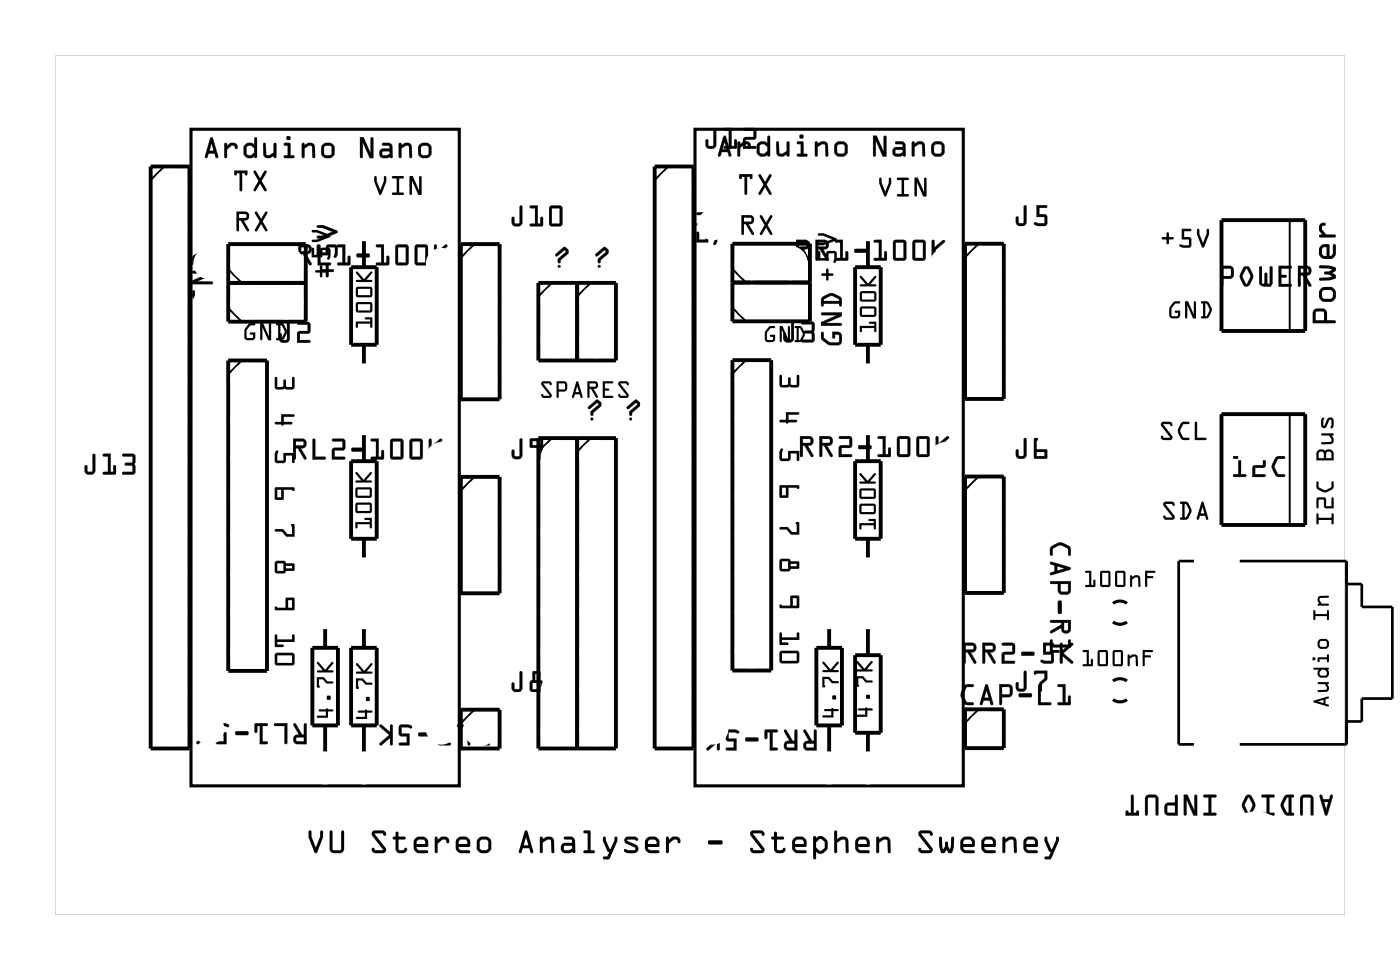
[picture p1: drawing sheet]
<svg xmlns="http://www.w3.org/2000/svg" width="92mm" height="63mm" viewBox="0 0 92 63" stroke-linecap="round" stroke-linejoin="round" font-family="sans-serif">
<g fill="#000">
<path d="M3.6 3.6h84.5v56.3h-84.5zM3.6 3.6v56.3h84.5v-56.3z"/>
<path d="M13.8 9h.2l.3 1.3h-.1h-.1v-.2h-.4l-.1 .2h-.2zM13.8 9l-.4 1.3h.2l.1-.3h.4v.3h.1h.1l-.4-1.2zM13.9 9.4l-.2 .5h.3zM13.9 9.4l.1 .5h-.3zM14.7 9.4h.2v.1l.2-.1a.33 .33 0 0 1 .3 0 .33 .33 0 0 1 .2 .3 .14 .14 0 0 1-.2 0 .14 .14 0 0 1-.1-.2h-.1l-.3 .3v.5a.1 .1 0 0 1-.1 .1 .1 .1 0 0 1-.1-.1zM14.7 9.4l.1 .9h.1v-.5l.3-.3h.1l.2 .2a.23 .23 0 0 0 0-.2 .23 .23 0 0 0-.2-.1h-.2l-.2 .2-.1-.2zM16 9.5l.3-.2 .4 .2v-.4a.1 .1 0 0 1 0-.1 .1 .1 0 0 1 .1 .1v1.2a.1 .1 0 0 1-.1 .1 .1 .1 0 0 1 0-.2l-.3 .2-.3-.2-.1-.2zM16.1 9.4l-.1 .3 .1 .5 .2 .1h.2l.2-.1v.1h.1v-1.3h-.1v.5l-.3-.1zM16.2 9.6v.5l.1 .1h.2l.1-.2v-.3l-.1-.2zM16.2 9.6l.3-.1 .2 .2v.3l-.2 .2-.4-.1zM17.3 9.4h.1v.7l.1 .1 .4-.2v-.6a.1 .1 0 0 1 .1-.1 .1 .1 0 0 1 .1 .1v.9a.1 .1 0 0 1-.1 0 .1 .1 0 0 1-.1-.1 .39 .39 0 0 1-.7-.1zM17.3 9.4v.7a.32 .32 0 0 0 .5 .2l.1-.1 .1 .1h.1v-.9h-.2v.6l-.4 .2-.1-.1v-.7zM18.6 9.4h.4v.8h.2a.1 .1 0 0 1 .1 .1 .1 .1 0 0 1-.1 .1h-.5a.1 .1 0 0 1-.1-.1 .1 .1 0 0 1 .1-.1h.2v-.7h-.3zM18.6 9.4l.1 .1h.2v.7h-.2l-.1 .1h.6l.1-.1h-.3v-.8zM18.8 9a.15 .15 0 0 1 .2 0 .15 .15 0 0 1-.2 0zM18.8 9a.13 .13 0 0 0 .2 0 .13 .13 0 0 0-.2 0zM19.8 9.4h.1l.1 .1a.39 .39 0 0 1 .6 .1l.1 .7a.09 .09 0 0 1-.1 .1 .09 .09 0 0 1-.1-.1l-.1-.7-.2-.1-.2 .2v.6a.1 .1 0 0 1-.1 .1 .1 .1 0 0 1-.1-.1zM19.8 9.4v.9h.1v-.6l.3-.2 .2 .1 .1 .7h.1v-.7a.32 .32 0 0 0-.5-.2l-.2 .1v-.1zM21 9.8a.51 .51 0 0 1 1 0 .51 .51 0 0 1-1 0zM21 9.9a.5 .5 0 0 0 1 0 .5 .5 0 0 0-1 0zM21.3 9.6v.5l.1 .1 .3-.1v-.5l-.3-.1zM21.2 9.6l.4-.1 .1 .1v.4v.2h-.3l-.2-.1zM23.6 9h.2l.5 1v-.9a.1 .1 0 0 1 .1-.1 .1 .1 0 0 1 .1 .1v1.3h-.3l-.4-1.1v1a.1 .1 0 0 1-.1 .1 .1 .1 0 0 1-.1-.1zM23.6 9v1.3h.1h.1v-1l.4 1h.3l-.1-1.3h-.1v.1v.9l-.5-1zM25 9.4l.4-.1 .2 .1 .1 .9a.09 .09 0 0 1-.1 .1 .09 .09 0 0 1 0-.1l-.5 .1a.32 .32 0 0 1-.3-.4 .32 .32 0 0 1 .3-.3h.4v-.1l-.4-.1zM25.1 9.4v.1l.4 .1v.2l-.4-.1a.31 .31 0 0 0-.2 .3 .31 .31 0 0 0 .2 .3l.5-.1 .1 .1v-.7l-.2-.2zM25.1 9.9v.3h.3l.1-.1v-.2zM25.1 9.9h.4v.2l-.1 .1h-.3zM26.1 9.4h.2v.1a.39 .39 0 0 1 .7 .1v.7a.09 .09 0 0 1-.1 .1 .09 .09 0 0 1-.1-.1v-.7l-.2-.1-.3 .2v.6a.1 .1 0 0 1-.1 .1 .1 .1 0 0 1-.1-.1zM26.2 9.4v.9h.1v-.6l.3-.2 .2 .1v.7h.2v-.7a.32 .32 0 0 0-.5-.2l-.2 .1v-.1zM27.4 9.8a.51 .51 0 0 1 1 0 .51 .51 0 0 1-1 0zM27.4 9.9a.49 .49 0 0 0 .9 0 .49 .49 0 0 0-.9 0zM27.6 9.6v.5l.1 .1 .4-.1-.1-.5-.3-.1zM27.6 9.6l.3-.1 .2 .1v.4l-.1 .2h-.3l-.1-.1z"/>
<path d="M13.8 9h.1l.4 1.3h-.1h-.1v-.2h-.4l-.1 .2h-.2zM13.9 9.4l-.2 .5h.3zM14.7 9.4h.1l.1 .1 .2-.1a.33 .33 0 0 1 .3 0 .33 .33 0 0 1 .2 .3 .12 .12 0 0 1-.2 0 .12 .12 0 0 1 0-.1l-.2-.1-.3 .3v.5h-.1zM16 9.5l.3-.1 .4 .1v-.5h.1v1.3h-.1v-.1l-.4 .1-.2-.1-.1-.2zM16.2 9.6v.5l.3 .1 .2-.2v-.3l-.2-.2zM17.3 9.4h.1v.7l.1 .1 .4-.2v-.6h.2v.9h-.1l-.1-.1a.38 .38 0 0 1-.3 .2 .38 .38 0 0 1-.3-.3zM18.6 9.4h.4v.8h.3l-.1 .1h-.6v-.1h.3v-.7h-.3zM18.8 9a.14 .14 0 0 1 .2 0 .14 .14 0 0 1-.2 0zM19.8 9.4h.1l.1 .1a.38 .38 0 0 1 .3-.2 .38 .38 0 0 1 .3 .3v.7h-.1l-.1-.7-.2-.1-.2 .2-.1 .6h-.1zM21 9.8a.5 .5 0 0 1 1 0 .5 .5 0 0 1-1 0zM21.3 9.6l-.1 .5 .2 .1 .3-.1v-.1v-.4l-.1-.1zM23.6 9h.2l.5 1v-.9l.1-.1 .1 1.3h-.3l-.4-1v1h-.1h-.1zM25.1 9.4h.4l.2 .2v.7h-.1h-.5a.31 .31 0 0 1-.2-.3 .31 .31 0 0 1 .2-.3h.4v-.1l-.4-.1zM25.1 9.9v.3h.3l.1-.1v-.2zM26.2 9.4h.1v.1a.38 .38 0 0 1 .4-.2 .38 .38 0 0 1 .3 .3v.7h-.2v-.7l-.2-.1-.3 .2v.6h-.1zM27.4 9.8a.5 .5 0 0 1 1 0 .5 .5 0 0 1-1 0zM27.6 9.6v.5l.1 .1 .3-.1 .1-.1v-.4l-.2-.1z"/>
<path d="M12.6 19l.2 .1v.3l.4 .3h.5l.1-.1-.1-.4h-.2v.2h-.1l-.1-.4 .6 .1 .1 .2-.1 .4-.2 .2a.92 .92 0 0 1-1.1-.5zM12.6 17.8l1.4-.1v.3l-1.1 .4h1v.1l-1.3 .1v-.2l1-.5h-.9zM12.7 16.7a.81 .81 0 0 1 1.2 0l.1 .5-.1 .1-.1-.1h-1l-.1 .1h-.1v-.4zM12.8 16.9v.1h1l-.1-.2-.4-.2z"/>
<path d="M12.6 19h.2v.4l.3 .3h.6v-.5h-.2v.2a.1 .1 0 0 1-.1 0 .1 .1 0 0 1-.1 0v-.4l.6 .1 .1 .2-.1 .5-.2 .1-.7-.1-.4-.3zM12.6 19v.4l.1 .2a.9 .9 0 0 0 1.2 .1v-.5l-.1-.2h-.5l.1 .4h.1v-.2h.3v.4l-.1 .1h-.6l-.3-.3v-.3zM12.6 17.8l1.4-.1v.3l-1.1 .4h1a.1 .1 0 0 1 .1 .1 .1 .1 0 0 1-.1 .1h-1.3v-.2l1-.5h-.9zM12.6 17.8l.1 .1h.9l-1 .5v.2l1.3-.1v-.1h-1l1.1-.4v-.3zM12.7 16.7l.5-.2h.3l.4 .3 .1 .4a.1 .1 0 0 1-.1 .1 .1 .1 0 0 1-.1-.1h-1a.1 .1 0 0 1-.1 .1 .1 .1 0 0 1-.1-.1zM12.7 16.7l-.1 .2 .1 .4h.1v-.1h1v.1h.1v-.5l-.4-.3h-.4zM12.8 16.9v.1h1l-.1-.1-.4-.3zM12.8 16.9l.5-.3 .4 .2 .1 .2h-1z"/>
<path d="M15.3 11.2h.9v.3h-.1l-.1-.2h-.1l-.1 1.2-.1-.1v-1.1h-.2v.2h-.1zM15.3 11.2l.1 .3h.1v-.2h.2v1.1l.1 .1 .1-1.2h.1l.1 .2h.1v-.3zM16.6 11.2h.2l.2 .5 .3-.5h.2l-.4 .6 .4 .6-.1 .1h-.1l-.3-.5-.2 .5h-.2l.3-.7zM16.6 11.2l.3 .6-.3 .7h.2l.2-.5 .3 .5h.1l.1-.1-.4-.6 .4-.6h-.2l-.3 .5-.2-.5z"/>
<path d="M15.3 11.2h.9v.3h-.1l-.1-.2h-.1l-.1 1.2-.1-.1v-1.1h-.2v.2h-.1zM16.6 11.2h.2l.2 .5 .3-.5h.2l-.4 .6 .4 .6-.1 .1h-.1l-.3-.5-.2 .5h-.2l.3-.7z"/>
<path d="M15.5 13.8h.6a.3 .3 0 0 1 .2 .4 .3 .3 0 0 1-.3 .2l.3 .7h-.1l-.4-.7h-.1v.7h-.2zM15.5 13.8v1.3h.2v-.7h.1l.4 .7h.1l-.3-.7a.3 .3 0 0 0 .3-.2 .3 .3 0 0 0-.2-.4zM15.7 14v.3l.4-.1v-.2zM15.7 14h.4v.2l-.4 .1zM16.7 13.9h.2l.2 .4 .3-.4h.1l-.3 .6 .3 .5v.1h-.1l-.3-.4-.2 .4h-.2l.3-.6zM16.7 13.9l.3 .6-.3 .6h.2l.2-.4 .3 .4h.1v-.1l-.3-.5 .3-.6h-.1l-.3 .4-.2-.4z"/>
<path d="M15.5 13.8h.6a.3 .3 0 0 1 .2 .4 .3 .3 0 0 1-.3 .2l.3 .7h-.1l-.4-.7h-.1v.7h-.2zM15.7 14v.3l.4-.1v-.2zM16.7 13.9h.2l.2 .4 .3-.4h.1l-.3 .6 .3 .5v.1h-.1l-.3-.4-.2 .4h-.2l.3-.6z"/>
<path d="M19.5 16h.7a.32 .32 0 0 1 .2 .4 .32 .32 0 0 1-.3 .2l.3 .6a.1 .1 0 0 1 0 .2 .11 .11 0 0 1-.2-.1l-.4-.7h-.1v.7a.1 .1 0 0 1-.1 .1 .1 .1 0 0 1-.1-.1zM19.5 16l.1 1.4 .1-.1v-.7h.2l.4 .7h.1l-.4-.7a.31 .31 0 0 0 .4-.2 .31 .31 0 0 0-.2-.4zM19.7 16.2v.3l.5-.1v-.2zM19.7 16.2h.5v.2l-.5 .1zM20.8 16l.2 .1v1.1h.6a.1 .1 0 0 1 .1 .1 .1 .1 0 0 1-.1 .1h-.8zM20.9 16l-.1 1.4h.8v-.2h-.6v-1.1zM22.1 16h.5v1.2h.2v-.4a.1 .1 0 0 1 .1-.1 .1 .1 0 0 1 .1 .1l-.1 .5-.7 .1a.1 .1 0 0 1-.1-.1 .1 .1 0 0 1 .1-.1h.2v-1h-.3zM22.1 16v.2h.3v1h-.3v.1l.8 .1v-.6h-.1v.4h-.2v-1.2zM23.4 16.6h.7l.1 .2-.1 .1h-.7v-.1zM23.4 16.6v.2h.7h.1l-.1-.2zM24.6 16h.6v1.2h.1v-.4a.1 .1 0 0 1 .1-.1 .1 .1 0 0 1 .1 .1v.5l-.8 .1a.1 .1 0 0 1-.1-.1 .1 .1 0 0 1 .1-.1h.3v-1h-.3zM24.7 16v.2h.3v1h-.3l-.1 .1 .8 .1v-.6h-.1v.4h-.2l.1-1.2zM25.9 16.1l.7-.1 .2 .1v1.1l-.1 .2h-.6l-.2-.1zM26 16.1l-.1 1.2 .2 .1 .6-.1 .1-.1-.1-1.1-.1-.1zM26.1 16.2v1h.5v-1zM26.1 16.2h.5v1h-.5zM27.2 16.1l.7-.1 .1 .1v1.1l-.1 .2h-.6l-.1-.1zM27.2 16.1v1.2l.1 .1 .6-.1 .1-.1v-1.1l-.1-.1zM27.3 16.2v1h.6v-1zM27.3 16.2h.6v1h-.6zM28.5 16l.1 .1v.4l.6-.5a.09 .09 0 0 1 .1 0 .1 .1 0 0 1 0 .2l-.6 .5 .6 .5a.1 .1 0 0 1 0 .1 .1 .1 0 0 1-.1 .1l-.6-.5v.4a.1 .1 0 0 1-.1 .1 .1 .1 0 0 1-.1-.1zM28.5 16v1.3h.1v-.4l.7 .5v-.2l-.7-.5 .7-.6-.1-.1-.6 .5v-.4z"/>
<path d="M19.5 16h.7a.31 .31 0 0 1 .2 .4 .31 .31 0 0 1-.3 .2l.3 .7-.1 .1-.5-.8h-.1v.7l-.1 .1zM19.7 16.2v.3l.5-.1v-.2zM20.8 16l.2 .1v1.1h.6v.2h-.8zM22.1 16h.5v1.2h.2v-.4h.1v.6l-.8-.1v-.1h.3v-1h-.3zM23.4 16.6h.7l.1 .2h-.1h-.7zM24.7 16h.5v1.2h.1v-.4h.1v.6l-.8-.1 .1-.1h.3v-1h-.3zM26 16.1l.6-.1 .2 .1v1.1l-.1 .2h-.6l-.2-.1zM26.1 16.2v1h.5v-1zM27.2 16.1l.7-.1 .1 .1v1.1l-.1 .2h-.6l-.1-.1zM27.3 16.2v1h.6v-1zM28.5 16l.1 .1v.4l.6-.5 .1 .1-.6 .6 .6 .5v.2l-.7-.5v.4h-.2z"/>
<path d="M21 17.4h.1v.3l.3 .1h-.3l-.1 .4v-.1v-.3h-.3h-.1l.4-.1zM20.4 16.2l.2 .1v.4h.4v-.4l.6-.1 .1 .2v.3a.14 .14 0 0 1-.1 .2 .14 .14 0 0 1-.2 0l.1-.5h-.4v.4h-.7zM20.4 15.1h.4l.8 .3v.1l-.8 .3h-.3v-.1h.3l.6-.2-.6-.3h-.3z"/>
<path d="M21 17.4h.1v.3l.3 .1h-.3v.3l-.1 .1v-.1v-.3h-.3h-.1l.4-.1zM21 17.4v.3l-.4 .1h.4v.3v.1l.1-.4h.3l-.3-.1v-.3zM20.4 16.2l.2 .1v.4h.4v-.4l.6-.1 .1 .2-.1 .6h-.1l-.1-.1 .1-.5h-.4v.4h-.7zM20.4 16.2v.6h.7v-.4h.4l-.1 .5a.14 .14 0 0 0 .2 0 .14 .14 0 0 0 .1-.2v-.3l-.1-.2-.6 .1v.4h-.4v-.4zM20.4 15.1h.4l.8 .3v.1l-.8 .3h-.3v-.1h.3l.6-.2-.6-.3h-.3zM20.4 15.1l.1 .1h.3l.6 .3-.6 .2h-.3v.1h.3l.8-.3v-.1l-.8-.3z"/>
<path d="M21.4 17.3h.1v.3h.3l.1 .1-.1 .1h-.3v.3h-.1v-.3h-.3l-.1-.1 .1-.1h.3zM20.8 16l.1 .1v.4h.5v-.4l.6-.1 .1 .2v.4a.15 .15 0 0 1 0 .2 .15 .15 0 0 1-.2 0v-.6h-.4v.5h-.7zM20.8 14.8l.4-.1 .9 .4v.1l-.9 .4h-.4v-.2h.3l.7-.2-.7-.3h-.3z"/>
<path d="M21.4 17.3h.1v.3h.3a.1 .1 0 0 1 .1 .1 .1 .1 0 0 1-.1 .1h-.3v.3a.1 .1 0 0 1-.1 .1 .1 .1 0 0 1-.1-.1l.1-.3h-.3a.1 .1 0 0 1-.1-.1 .1 .1 0 0 1 .1-.1h.3zM21.4 17.3v.3h-.3l-.1 .1 .1 .1h.3v.3h.1v-.3h.3l.1-.1-.1-.1h-.3v-.3zM20.8 16l.1 .1v.4h.5v-.4l.6-.1 .1 .2-.1 .6a.1 .1 0 0 1-.1 .1 .1 .1 0 0 1 0-.1v-.6h-.4v.5h-.7zM20.8 16v.7h.7v-.5h.5l-.1 .6v.1l.1-.1 .1-.6-.1-.2-.6 .1v.4h-.5v-.4zM20.8 14.8l.4-.1 .9 .5-.9 .4h-.4a.1 .1 0 0 1 0-.1 .1 .1 0 0 1 0-.1h.3l.7-.2-.7-.3h-.3zM20.8 14.8v.1h.3l.7 .3-.7 .2h-.3v.2h.4l.9-.4v-.1l-.9-.4z"/>
<path d="M24.5 11.5l.2 .1v.3l.2 .6 .2-.6 .1-.3h.1v.3l-.3 .9-.2-.1-.3-.8zM24.5 11.5v.4l.3 .8h.2l.3-.8v-.3h-.1v.3l-.3 .6-.2-.6v-.3zM25.7 11.5l.8 .1-.1 .1h-.3v.9h.3v.2l-.7-.1v-.1h.3v-.9h-.3zM25.7 11.5v.2h.3v.9h-.3v.1l.7 .1v-.2h-.3v-.9h.3l.1-.1zM26.8 11.5h.2l.5 1v-.9v-.1l.1 .1v1.2h-.2l-.4-1v.9l-.1 .1-.1-.1zM26.8 11.5v1.2l.1 .1 .1-.1v-.9l.4 1h.2v-1.2l-.1-.1v.1v.9l-.5-1z"/>
<path d="M24.5 11.5l.2 .1v.3l.2 .6 .2-.6 .1-.3h.1v.3l-.3 .9-.2-.1-.3-.8zM25.7 11.5l.8 .1-.1 .1h-.3v.9h.3v.2l-.7-.1v-.1h.3v-.9h-.3zM26.8 11.5h.2l.5 1v-.9v-.1l.1 .1v1.2h-.2l-.4-1v.9l-.1 .1-.1-.1z"/>
<path d="M34.1 13.5h.1v1.1a.37 .37 0 0 1-.3 .2 .37 .37 0 0 1-.4-.2v-.3a.1 .1 0 0 1 .1-.1 .1 .1 0 0 1 .1 .1v.3h.3zM34.1 13.5l-.1 1.1h-.3l-.1-.4-.1 .1v.3a.35 .35 0 0 0 .4 .2 .35 .35 0 0 0 .3-.2v-1.1zM34.7 13.5l.5-.1v1.2h.2v-.3a.1 .1 0 0 1 .1-.1 .1 .1 0 0 1 .1 .1v.5h-.8a.1 .1 0 0 1-.1-.1 .1 .1 0 0 1 .1-.1h.3v-1h-.3zM34.7 13.5l.1 .1h.3v1.1h-.3l-.1 .1h.8v-.6l-.1 .1v.4h-.2v-1.2zM36 13.5l.7-.1 .1 .2 .1 1-.2 .2h-.5l-.2-.1zM36 13.5v1.2l.2 .1h.5l.1-.2v-1l-.1-.1zM36.2 13.6v1h.5v-1zM36.1 13.6h.6v1.1h-.6z"/>
<path d="M34.1 13.5h.1v1.1a.36 .36 0 0 1-.3 .2 .36 .36 0 0 1-.4-.2v-.3l.1-.1 .1 .1v.3h.3zM34.7 13.5h.5v1.1h.2v-.3l.1-.1v.6h-.8l.1-.2h.3v-1h-.3zM36 13.5h.7l.1 .1v1l-.1 .2h-.5l-.2-.1zM36.2 13.6v1h.5v-1z"/>
<path d="M36.4 16.6l.6-.4 .2 .2v.2l-.5 .4v.1a.1 .1 0 0 1-.1 .1 .1 .1 0 0 1-.1-.1l.1-.2 .5-.5h-.1l-.5 .4a.09 .09 0 0 1-.1 0 .1 .1 0 0 1 0-.2zM36.4 16.6v.2h.1l.5-.4h.1l-.5 .6v.2h.1v-.2l.5-.4v-.2l-.3-.2zM36.5 17.4a.1 .1 0 0 1 .2 0 .1 .1 0 0 1-.2 0zM36.6 17.4a.08 .08 0 0 0 .1 0 .08 .08 0 0 0-.1 0z"/>
<path d="M36.4 16.6l.6-.4 .2 .2v.2l-.5 .4v.2h-.1v-.2l.5-.6h-.1l-.5 .4-.1-.1zM36.5 17.4a.1 .1 0 0 1 .2 0 .1 .1 0 0 1-.2 0z"/>
<path d="M39 16.6l.6-.4 .3 .2v.2l-.6 .4 .1 .1a.1 .1 0 0 1-.1 .1 .1 .1 0 0 1-.1-.1v-.2l.5-.5h-.1l-.5 .4a.09 .09 0 0 1-.1 0 .1 .1 0 0 1 0-.2zM39 16.6v.2h.1l.5-.4h.1l-.5 .6v.2h.1v-.2l.5-.4 .1-.2-.4-.2zM39.2 17.4a.1 .1 0 0 1 .2 0 .1 .1 0 0 1-.2 0zM39.2 17.4a.08 .08 0 0 0 .1 0 .08 .08 0 0 0-.1 0z"/>
<path d="M39 16.6l.6-.4 .3 .2v.2l-.6 .4v.2h-.1v-.2l.5-.6h-.1l-.5 .4-.1-.1zM39.2 17.4a.09 .09 0 0 1 .1 0 .09 .09 0 0 1-.1 0z"/>
<path d="M46.8 8.4l.1 .1v1a.37 .37 0 0 1-.3 .3 .37 .37 0 0 1-.4-.3v-.3a.1 .1 0 0 1 .1-.1 .1 .1 0 0 1 .1 .1v.3h.3zM46.8 8.4l-.1 1.1h-.3l-.1-.4-.1 .1v.3a.35 .35 0 0 0 .4 .2 .35 .35 0 0 0 .3-.2v-1zM47.4 8.4h.5v1.2h.2v-.4a.1 .1 0 0 1 .1-.1 .1 .1 0 0 1 .1 .1v.5h-.8a.1 .1 0 0 1-.1 0 .1 .1 0 0 1 .1-.1h.3v-1h-.3zM47.4 8.4l.1 .1h.3v1.1h-.3l-.1 .1h.8v-.6l-.1 .1v.4h-.2v-1.2zM48.7 8.4h.7l.1 .1v.6h-.6v.5h.6a.1 .1 0 0 1 .1 .1 .1 .1 0 0 1-.1 0h-.8v-.7h.7v-.4h-.7zM48.7 8.4v.1h.7v.5h-.7v.7h.8v-.1h-.7v-.5h.7v-.6l-.1-.1z"/>
<path d="M46.8 8.4l.1 .1v1a.36 .36 0 0 1-.3 .2 .36 .36 0 0 1-.4-.2v-.3l.1-.1 .1 .1v.3h.3zM47.4 8.4h.5v1.2h.2v-.4l.1-.1v.6h-.8l.1-.1h.3v-1l-.3-.1zM48.7 8.4h.7l.1 .1v.6h-.6v.5h.6v.1h-.8v-.7h.7v-.4l-.7-.1z"/>
<path d="M46.2 16.5h.2v.3h.3v.1v.1h-.3v.3h-.1h-.1v-.3h-.3v-.1v-.1h.3zM45.7 15.2h.1v.5h.4l.1-.5h.6l.1 .1v.4a.15 .15 0 0 1 0 .3 .16 .16 0 0 1-.3-.1l.1-.6h-.4v.6h-.8zM45.7 13.9h.3l.9 .4 .1 .1-1 .4h-.3v-.2h.3l.7-.3-.7-.2h-.3z"/>
<path d="M46.2 16.5h.2v.3h.3a.1 .1 0 0 1 .1 .1 .1 .1 0 0 1-.1 .1h-.3v.2a.1 .1 0 0 1-.1 .1 .1 .1 0 0 1-.1-.1v-.2h-.2a.1 .1 0 0 1-.1-.1 .1 .1 0 0 1 .1-.1h.2zM46.3 16.5l-.1 .3h-.3v.1l.3 .1v.3h.1h.1v-.3l.3-.1v-.1h-.3v-.3zM45.6 15.2h.2v.5h.4l.1-.5h.6l.1 .1-.1 .7a.1 .1 0 0 1-.1 0 .1 .1 0 0 1-.1-.1l.1-.6h-.4v.6h-.8zM45.7 15.2l-.1 .7h.8v-.6h.4l-.1 .7h.1h.1l.1-.7-.1-.1h-.6l-.1 .5h-.4v-.5zM45.6 13.9h.4l1 .4-1 .5h-.3a.1 .1 0 0 1-.1-.1 .1 .1 0 0 1 .1-.1h.3l.7-.3-.7-.2h-.3zM45.7 13.9v.2h.3l.7 .2-.7 .3h-.3v.2h.3l1-.4-.1-.1-.9-.4z"/>
<path d="M47.4 8.9h.2l.3 1.3v.1l-.2-.1v-.2h-.4l-.1 .2h-.2zM47.4 8.9l-.4 1.3h.2l.1-.3h.4v.3h.2l-.3-1.2zM47.5 9.3l-.2 .5h.3zM47.5 9.3l.1 .5h-.3zM48.3 9.3h.2v.1l.2-.1a.33 .33 0 0 1 .3 0 .33 .33 0 0 1 .2 .3 .14 .14 0 0 1-.2 0 .14 .14 0 0 1-.1-.2h-.1l-.3 .3v.5a.1 .1 0 0 1-.1 .1 .1 .1 0 0 1-.1-.1zM48.3 9.3l.1 .9h.1v-.5l.3-.3h.2l.1 .2a.23 .23 0 0 0 0-.2 .23 .23 0 0 0-.2-.1h-.2l-.2 .2v-.2zM49.7 9.4l.2-.2 .4 .2v-.4a.1 .1 0 0 1 .1-.1 .1 .1 0 0 1 .1 .1v1.2a.1 .1 0 0 1-.1 .1 .11 .11 0 0 1-.1-.2l-.3 .2-.3-.2-.1-.2zM49.7 9.3l-.1 .3 .1 .5 .2 .1h.2l.2-.1v.1h.1v-1.3h-.1v.5l-.2-.1zM49.8 9.5v.5l.1 .1h.2l.2-.2-.1-.3-.1-.2zM49.8 9.5l.3-.1 .2 .2v.3l-.2 .2-.3-.1zM50.9 9.3h.1v.7l.1 .1 .4-.2v-.6a.1 .1 0 0 1 .1-.1 .1 .1 0 0 1 .1 .1v.9a.1 .1 0 0 1-.1 .1 .11 .11 0 0 1-.1-.2 .39 .39 0 0 1-.6-.1zM50.9 9.3v.7a.32 .32 0 0 0 .5 .2l.2-.1v.1h.1v-.9h-.1v.6l-.5 .2-.1-.1v-.7zM52.2 9.3h.4v.8h.2a.1 .1 0 0 1 .1 .1 .1 .1 0 0 1-.1 .1h-.5a.1 .1 0 0 1-.1-.1 .1 .1 0 0 1 .1-.1h.2v-.7h-.2zM52.2 9.3l.1 .1h.2v.7h-.2l-.1 .1h.6l.1-.1h-.3v-.8zM52.4 8.9a.15 .15 0 0 1 .3 0 .15 .15 0 0 1-.3 0zM52.4 8.9a.13 .13 0 0 0 .2 0 .13 .13 0 0 0-.2 0zM53.4 9.3h.1l.1 .1a.39 .39 0 0 1 .6 .1l.1 .7a.09 .09 0 0 1-.1 .1 .09 .09 0 0 1-.1-.1v-.7l-.2-.1-.3 .2v.6a.1 .1 0 0 1-.1 .1 .1 .1 0 0 1-.1-.1zM53.4 9.3v.9h.2v-.6l.2-.2 .3 .1v.7h.1v-.7a.32 .32 0 0 0-.5-.2l-.1 .1-.1-.1zM54.6 9.8a.51 .51 0 0 1 1 0 .51 .51 0 0 1-1 0zM54.6 9.8a.5 .5 0 0 0 1 0 .5 .5 0 0 0-1 0zM54.9 9.5v.5l.1 .1 .3-.1v-.5l-.3-.1zM54.9 9.5l.3-.1 .1 .1 .1 .4-.1 .2h-.3l-.1-.1zM57.2 8.9h.2l.5 1v-.9a.1 .1 0 0 1 .1-.1 .1 .1 0 0 1 .1 .1v1.3h-.3l-.4-1.1v1a.1 .1 0 0 1-.1 .1 .1 .1 0 0 1-.1-.1zM57.2 8.9v1.3h.1h.1v-1l.4 1h.3v-1.3h-.1l-.1 .1v.9l-.5-1zM58.7 9.3l.4-.1 .1 .1 .1 .9a.09 .09 0 0 1 0 .1 .09 .09 0 0 1-.1-.1l-.5 .1a.32 .32 0 0 1-.2-.4 .32 .32 0 0 1 .2-.3h.4v-.1l-.4-.1zM58.7 9.3v.1l.4 .1 .1 .2-.5-.1a.31 .31 0 0 0-.2 .3 .31 .31 0 0 0 .2 .3l.5-.1 .1 .1v-.7l-.1-.2zM58.7 9.8v.3h.3l.2-.1-.1-.2zM58.7 9.8h.4l.1 .2-.2 .1h-.3zM59.8 9.3h.1v.1a.39 .39 0 0 1 .7 .1v.7a.09 .09 0 0 1-.1 .1 .09 .09 0 0 1-.1-.1v-.7l-.2-.1-.3 .2v.6a.1 .1 0 0 1-.1 .1 .1 .1 0 0 1-.1-.1zM59.8 9.3v.9h.1v-.6l.3-.2 .2 .1v.7h.2v-.7a.32 .32 0 0 0-.5-.2l-.2 .1v-.1zM61 9.8a.51 .51 0 0 1 1 0 .51 .51 0 0 1-1 0zM61 9.8a.5 .5 0 0 0 1 0 .5 .5 0 0 0-1 0zM61.2 9.5v.5l.1 .1 .4-.1-.1-.5-.3-.1zM61.2 9.5l.4-.1 .1 .1v.4l-.1 .2h-.3l-.1-.1z"/>
<path d="M47.4 8.9h.2l.3 1.3h-.1l-.1-.2h-.4l-.1 .2h-.2zM47.5 9.3l-.2 .5h.3zM48.3 9.3h.2v.1l.2-.1a.33 .33 0 0 1 .3 0 .33 .33 0 0 1 .2 .3 .12 .12 0 0 1-.2 0 .12 .12 0 0 1 0-.1l-.2-.1-.3 .3v.5h-.1zM49.7 9.4l.2-.1 .4 .1v-.5h.1v1.3h-.1v-.1l-.4 .1-.2-.1-.1-.2zM49.8 9.5v.5l.3 .1 .2-.2v-.3l-.2-.2zM50.9 9.3h.1v.7l.1 .1 .4-.2 .1-.6h.1v.9h-.1l-.1-.1a.38 .38 0 0 1-.3 .2 .38 .38 0 0 1-.3-.3zM52.2 9.3h.4v.8h.3l-.1 .1h-.6l.1-.1h.2v-.7h-.2zM52.4 8.9a.15 .15 0 0 1 .3 0 .15 .15 0 0 1-.3 0zM53.4 9.3h.1l.1 .1a.38 .38 0 0 1 .3-.2 .38 .38 0 0 1 .3 .3v.7h-.1v-.7l-.2-.1-.3 .2v.6h-.2zM54.6 9.7a.5 .5 0 0 1 1 0 .5 .5 0 0 1-1 0zM54.9 9.5v.5l.1 .1 .3-.1 .1-.1-.1-.4-.1-.1zM57.2 8.9h.2l.5 1v-.9l.1-.1h.1v1.3h-.3l-.4-1v1h-.1h-.1zM58.7 9.3h.5l.1 .2v.7h-.1h-.5a.31 .31 0 0 1-.2-.3 .31 .31 0 0 1 .2-.3h.4v-.1l-.4-.1zM58.7 9.8v.3h.3l.2-.1-.1-.2zM59.8 9.3h.1v.1a.38 .38 0 0 1 .4-.2 .38 .38 0 0 1 .3 .3v.7h-.2v-.7l-.2-.1-.3 .2v.6h-.1zM61 9.7a.5 .5 0 0 1 1 0 .5 .5 0 0 1-1 0zM61.2 9.5v.5l.1 .1 .3-.1 .1-.1v-.4l-.1-.1z"/>
<path d="M48.4 11.4h.9l-.1 .3h-.1v-.1h-.1l-.1 1.2-.1-.1v-1.1h-.2v.1h-.1zM48.4 11.4l.1 .3h.1v-.1h.2v1.1l.1 .1v-1.2h.2v.1h.1l.1-.3zM49.7 11.4h.2l.2 .5 .3-.5 .2 .1-.4 .6 .3 .5v.2l-.1-.1-.3-.4-.2 .4h-.2l.3-.6zM49.7 11.4l.3 .7-.3 .6h.2l.2-.4 .3 .4 .1 .1v-.2l-.3-.5 .3-.6-.1-.1-.3 .5-.2-.5z"/>
<path d="M48.4 11.4h.9l-.1 .3h-.1v-.1h-.1l-.1 1.2-.1-.1v-1.1h-.2v.1h-.1zM49.7 11.4h.2l.2 .5 .3-.5 .2 .1-.4 .6 .3 .5v.2l-.1-.1-.3-.4-.2 .4h-.2l.3-.6z"/>
<path d="M48.6 14.1h.5a.3 .3 0 0 1 .3 .3 .3 .3 0 0 1-.3 .3l.3 .6-.1 .1-.4-.7h-.2v.6l-.1 .1zM48.6 14.1v1.3l.1-.1v-.6h.2l.3 .6h.2l-.3-.6a.3 .3 0 0 0 .3-.3 .3 .3 0 0 0-.3-.3zM48.7 14.3v.2h.5v-.2zM48.7 14.2l.5 .1v.2h-.5zM49.8 14.1h.1l.3 .5 .2-.5h.2l-.3 .6 .3 .6v.1l-.2-.1-.2-.4-.3 .4h-.1l.3-.6zM49.8 14.1l.3 .6-.3 .6h.1l.3-.4 .2 .4 .2 .1v-.1l-.3-.6 .3-.6h-.2l-.2 .5-.3-.5z"/>
<path d="M48.6 14.1h.5a.3 .3 0 0 1 .3 .3 .3 .3 0 0 1-.3 .3l.3 .6-.1 .1-.4-.7h-.2v.6l-.1 .1zM48.7 14.3v.2h.5v-.2zM49.8 14.1h.1l.3 .5 .2-.5h.2l-.3 .6 .3 .6v.1l-.2-.1-.2-.4-.3 .4h-.1l.3-.6z"/>
<path d="M52.1 15.7h.7a.32 .32 0 0 1 .2 .4 .32 .32 0 0 1-.3 .2l.3 .6a.1 .1 0 0 1 0 .2 .1 .1 0 0 1-.1-.1l-.4-.7h-.2v.7a.1 .1 0 0 1-.1 .1 .1 .1 0 0 1-.1-.1zM52.2 15.7v1.4l.1-.1v-.7h.2l.4 .7h.1l-.4-.7a.31 .31 0 0 0 .4-.2 .31 .31 0 0 0-.2-.4zM52.3 15.9v.2h.5v-.2zM52.3 15.9h.5l.1 .2-.6 .1zM53.4 15.7h.6a.32 .32 0 0 1 .3 .4 .32 .32 0 0 1-.4 .2l.4 .6a.1 .1 0 0 1 0 .2 .11 .11 0 0 1-.2-.1l-.4-.7h-.1v.7a.1 .1 0 0 1-.1 .1 .1 .1 0 0 1-.1-.1zM53.4 15.7l.1 1.4 .1-.1v-.7h.1l.4 .7h.2l-.4-.7a.31 .31 0 0 0 .4-.2 .31 .31 0 0 0-.3-.4zM53.6 15.9v.2h.5v-.2zM53.6 15.9h.5v.2l-.5 .1zM54.7 15.7h.5v1.2h.2v-.4a.1 .1 0 0 1 .1-.1 .1 .1 0 0 1 .1 .1l-.1 .5-.7 .1a.1 .1 0 0 1-.1-.1 .1 .1 0 0 1 .1-.1h.2v-1h-.3zM54.7 15.7l.1 .2h.3v1h-.3l-.1 .1 .8 .1v-.6h-.1v.4h-.2v-1.2zM56 16.3h.7l.1 .2-.1 .1h-.6l-.1-.1zM56 16.3l.1 .2h.6h.1l-.1-.2zM57.3 15.7h.5v1.2h.1v-.4a.1 .1 0 0 1 .1-.1 .1 .1 0 0 1 .1 .1v.5l-.8 .1a.1 .1 0 0 1-.1-.1 .1 .1 0 0 1 .1-.1h.3v-1h-.3zM57.3 15.7v.2h.3v1h-.3v.1l.7 .1v-.6h-.1v.4h-.1v-1.2zM58.6 15.7h.6l.2 .1v1.1l-.1 .2h-.6l-.2-.1zM58.6 15.8l-.1 1.2 .2 .1 .6-.1 .1-.1v-1.1l-.2-.1zM58.7 15.9v1h.5v-1zM58.7 15.9h.5v1h-.5zM59.8 15.7h.7l.1 .1 .1 1.1-.2 .2h-.5l-.2-.1zM59.8 15.8v1.2l.2 .1 .5-.1 .1-.1v-1.1l-.1-.1zM60 15.9v1h.5v-1zM59.9 15.9h.6v1h-.6zM61.1 15.7l.1 .1v.4l.6-.5a.09 .09 0 0 1 .1 0 .1 .1 0 0 1 0 .2l-.6 .5 .6 .5a.1 .1 0 0 1 0 .1 .1 .1 0 0 1-.1 .1l-.6-.5v.4a.1 .1 0 0 1-.1 .1 .1 .1 0 0 1-.1-.1zM61.1 15.7v1.3h.1v-.4l.7 .5v-.2l-.6-.5 .6-.6-.1-.1-.6 .5v-.4z"/>
<path d="M52.2 15.7h.6a.31 .31 0 0 1 .2 .4 .31 .31 0 0 1-.3 .2l.3 .7-.1 .1-.4-.8h-.2v.7l-.1 .1zM52.3 15.9v.2h.5v-.2zM53.4 15.7h.6a.31 .31 0 0 1 .3 .4 .31 .31 0 0 1-.4 .2l.4 .7-.1 .1-.5-.8h-.1v.7l-.1 .1zM53.6 15.9v.2h.5v-.2zM54.7 15.7h.5v1.2h.2v-.4h.1v.6l-.8-.1 .1-.1h.2v-1h-.2zM56 16.3h.7l.1 .2h-.1h-.6h-.1zM57.3 15.7h.5v1.2h.1v-.4h.2v.6l-.9-.1 .1-.1h.3v-1h-.3zM58.6 15.8l.6-.1 .2 .1v1.1l-.1 .2h-.6l-.2-.1zM58.7 15.9v1h.5v-1zM59.8 15.8l.7-.1 .1 .1v1.1l-.1 .2h-.5l-.2-.1zM60 15.9v1h.5v-1zM61.1 15.7l.1 .1v.4l.6-.5 .1 .1-.6 .6 .6 .5v.2l-.7-.5v.4h-.1z"/>
<path d="M54.1 17.6h.2v.3l.3 .1-.1 .1h-.2l-.1 .3-.1-.1v-.2h-.2l-.1-.1 .3-.1zM53.6 16.4l.1 .1v.4h.4l.1-.4 .5-.1 .1 .2v.3a.14 .14 0 0 1 0 .2 .14 .14 0 0 1-.2 0l.1-.5h-.4v.5h-.7zM53.6 15.3h.3l.9 .3v.1l-.8 .4h-.4v-.2h.3l.6-.2-.6-.3h-.3z"/>
<path d="M54.1 17.6h.2v.3l.3 .1-.1 .1h-.2v.2l-.1 .1-.1-.1v-.2h-.2l-.1-.1 .3-.1zM54.1 17.6v.3l-.3 .1 .3 .1v.2l.1 .1 .1-.3 .3-.1-.3-.1v-.3zM53.6 16.4l.1 .1v.4h.4l.1-.4 .5-.1 .1 .2v.6h-.2v-.1l.1-.5h-.4v.5h-.7zM53.6 16.4v.7h.7v-.5h.4l-.1 .5a.14 .14 0 0 0 .2 0 .14 .14 0 0 0 0-.2v-.3l-.1-.2-.5 .1-.1 .4h-.4v-.4zM53.6 15.3h.3l.9 .3v.1l-.8 .4h-.4v-.2h.3l.6-.2-.6-.3h-.3zM53.6 15.3v.1h.3l.6 .3-.6 .2h-.3v.2h.4l.8-.4v-.1l-.9-.3z"/>
<path d="M57.6 11.6l.2 .1v.3l.2 .6 .2-.6v-.3h.2v.3l-.4 .9-.1-.1-.3-.8zM57.6 11.7v.3l.3 .8 .1 .1 .4-.9v-.3h-.2v.3l-.2 .6-.2-.6v-.3zM58.8 11.6l.7 .1v.1h-.3v.9h.3v.2l-.7-.1v-.1h.3v-.9h-.3zM58.8 11.7v.1h.3v.9h-.3v.1l.7 .1v-.2h-.3v-.9h.3v-.1zM59.9 11.6h.2l.4 1v-.9l.1-.1 .1 .1v1.2h-.2l-.4-1v.9l-.1 .1-.1-.1zM59.9 11.6v1.2l.1 .1 .1-.1v-.9l.4 1h.2v-1.2l-.1-.1-.1 .1v.9l-.4-1z"/>
<path d="M57.6 11.7h.2v.3l.2 .6 .2-.6v-.3h.2v.3l-.4 .9-.1-.1-.3-.8zM58.8 11.7h.7v.1h-.3v.9h.3v.2l-.7-.1v-.1h.3v-.9h-.3zM59.9 11.6h.2l.4 1v-.9l.1-.1 .1 .1v1.2h-.2l-.4-1v.9l-.1 .1-.1-.1z"/>
<path d="M67.1 13.5h.2v1a.37 .37 0 0 1-.4 .3 .37 .37 0 0 1-.4-.3v-.2a.1 .1 0 0 1 .1-.1 .1 .1 0 0 1 .1 .1l.1 .3h.2zM67.1 13.5v1.1h-.3l-.2-.4v.3a.35 .35 0 0 0 .3 .3 .35 .35 0 0 0 .3-.3v-1zM67.9 13.4h.6a.1 .1 0 0 1 .1 .1 .1 .1 0 0 1-.1 .1h-.4v.4l.5 .1v.6l-.2 .1-.6-.1a.1 .1 0 0 1-.1-.1 .11 .11 0 0 1 .2-.1l.5 .1v-.4h-.5zM67.9 13.4v.8h.5v.4h-.6v.1l.2 .1h.5l.1-.2v-.5l-.1-.1h-.4v-.4h.5v-.1z"/>
<path d="M67.1 13.5h.2v1a.36 .36 0 0 1-.4 .3 .36 .36 0 0 1-.3-.3v-.3h.1l.1 .4h.3zM67.9 13.4h.6l.1 .1-.1 .1h-.4v.4h.4l.1 .1v.6l-.2 .1h-.4a.15 .15 0 0 1-.2 0 .15 .15 0 0 1 .1-.2h.5v-.4h-.5z"/>
<path d="M76.1 15.5h.3v-.2l.1-.1 .1 .3h.3v.1v.1h-.3l-.1 .3-.1-.1v-.2h-.2zM76.1 15.5l.1 .2h.2l.1 .3 .1-.3 .3-.1-.3-.1-.1-.3-.1 .3zM77.4 15h.7l-.1 .1h-.4v.4h.4v.1l.1 .5-.1 .1h-.5l-.2-.1v-.1l.6 .1v-.4h-.5zM77.4 15v.7h.5v.4l-.5-.1a.14 .14 0 0 0-.1 .2 .14 .14 0 0 0 .2 0h.4l.1-.1v-.5v-.1h-.4v-.4h.4h.1l-.1-.1zM78.4 15h.2v.3l.2 .6 .3-.6v-.3h.1v.3l-.3 .9h-.2l-.3-.9zM78.4 15v.3l.3 .9h.2l.3-.9v-.3h-.1v.3l-.3 .6-.2-.6v-.3z"/>
<path d="M76.1 15.5h.3v-.2l.1-.1 .1 .3h.2l.1 .1-.3 .1-.1 .3-.1-.1v-.2h-.2zM77.4 15h.6l.1 .1h-.1h-.4v.4h.4v.1v.5l-.1 .1h-.4a.14 .14 0 0 1-.2 0 .14 .14 0 0 1 .1-.2l.5 .1v-.4h-.5zM78.4 15h.2v.3l.2 .6 .3-.6v-.3h.1v.3l-.3 .9h-.2l-.3-.9z"/>
<path d="M80 17.4h.7l.1 .3v.5l-.7 .1v.4a.1 .1 0 0 1-.1 .1 .1 .1 0 0 1 0-.1zM80 17.4v1.3v.1l.1-.1v-.5h.6l.1-.5-.1-.3zM80.1 17.6v.5l.5-.1v-.4zM80.1 17.6h.5v.5h-.5zM81.5 17.5l.2-.1 .1 .1 .3 .5-.2 .6a.24 .24 0 0 1-.4 0l-.3-.5zM81.5 17.5l-.3 .6 .3 .5a.24 .24 0 0 0 .4 0l.2-.5-.2-.6a.23 .23 0 0 0-.4 0zM81.6 17.6l-.2 .5 .3 .5 .2-.5zM81.6 17.6h.1l.2 .5-.2 .5-.3-.5zM82.5 17.4l.2 .1v1.1l.1-.1v-.6a.1 .1 0 0 1 .1-.1 .1 .1 0 0 1 .1 .1v.6l.1 .1 .1-1.1a.1 .1 0 0 1 .1-.1 .1 .1 0 0 1 .1 .1v1.1l-.2 .2-.3-.1-.2 .1-.2-.2zM82.5 17.4v1.2l.1 .2 .3-.1 .3 .1 .2-.2v-1.1l-.1-.1-.1 .1v1l-.1 .1-.1-.1v-.6h-.1v.6l-.2 .1v-1.1zM83.8 17.4h.8a.1 .1 0 0 1 0 .1 .1 .1 0 0 1 0 .1h-.7v.4h.3a.1 .1 0 0 1 .1 .1 .1 .1 0 0 1-.1 .1h-.3v.4h.7a.1 .1 0 0 1 0 .1 .1 .1 0 0 1 0 .1h-.8zM83.8 17.4v1.4h.8v-.2h-.7v-.4h.3l.1-.1-.1-.1h-.3v-.4h.7v-.1zM85 17.4h.6a.32 .32 0 0 1 .3 .4 .32 .32 0 0 1-.4 .2l.4 .6a.1 .1 0 0 1 0 .2 .11 .11 0 0 1-.2-.1l-.4-.7h-.1v.7a.1 .1 0 0 1-.1 .1 .1 .1 0 0 1-.1-.1zM85 17.4l.1 1.4 .1-.1v-.7h.1l.4 .7h.2l-.4-.7a.31 .31 0 0 0 .4-.2 .31 .31 0 0 0-.3-.4zM85.2 17.6v.3l.5-.1v-.2zM85.2 17.6h.5v.2l-.5 .1z"/>
<path d="M80 17.4h.7l.1 .3v.5l-.7 .1v.4l-.1 .1v-.1zM80.1 17.6v.5l.5-.1v-.4zM81.5 17.5l.2-.1 .1 .1 .3 .5-.2 .6a.23 .23 0 0 1-.4 0l-.3-.5zM81.6 17.6l-.2 .5 .3 .5 .2-.5zM82.5 17.4l.2 .1v1.1l.1-.1v-.6h.1h.1v.6l.1 .1 .1-.1v-1l.1-.1 .1 .1v1.1l-.2 .2h-.6l-.1-.2zM83.8 17.4l.8 .1v.1h-.7v.4h.3l.1 .1-.1 .1h-.3v.4h.7v.2h-.8zM85 17.4h.6a.31 .31 0 0 1 .3 .4 .31 .31 0 0 1-.4 .2l.4 .7-.1 .1-.5-.8h-.1v.7l-.1 .1zM85.2 17.6v.3l.5-.1v-.2z"/>
<path d="M6.1 29.7l.1 .1v1a.37 .37 0 0 1-.3 .3 .37 .37 0 0 1-.4-.3v-.3a.1 .1 0 0 1 .1-.1 .1 .1 0 0 1 .1 .1l.1 .4h.2zM6.1 29.7v1.1l-.4 .1-.1-.4v.3a.35 .35 0 0 0 .3 .3 .35 .35 0 0 0 .3-.3v-1zM6.7 29.7h.6v1.2h.1v-.4a.1 .1 0 0 1 .1-.1 .1 .1 0 0 1 .1 .1v.5l-.8 .1a.1 .1 0 0 1-.1-.1 .1 .1 0 0 1 .1-.1h.3v-1h-.3zM6.8 29.7v.2h.3v1h-.3l-.1 .1 .8 .1v-.6h-.1v.4h-.2l.1-1.2zM8 29.7h.7l.2 .2-.1 .5 .1 .6-.2 .1h-.6a.1 .1 0 0 1-.1-.1 .1 .1 0 0 1 .1-.1h.6v-.4h-.4a.1 .1 0 0 1-.1-.1 .1 .1 0 0 1 .1-.1h.4v-.4h-.7zM8 29.7l.1 .2h.6v.4h-.5v.1v.1h.5v.4h-.6l-.1 .1h.8l.1-.1-.1-.5v-.6l-.1-.1z"/>
<path d="M6.1 29.7l.1 .1v1a.36 .36 0 0 1-.3 .3 .36 .36 0 0 1-.4-.3l.1-.3v-.1l.1 .1v.4l.4-.1zM6.8 29.7h.5v1.2h.1v-.4h.1v.6l-.8-.1 .1-.1h.3v-1h-.3zM8 29.7h.7l.2 .1-.1 .6 .1 .5-.1 .2-.8-.1 .1-.1h.6v-.4h-.5v-.1v-.1h.5v-.4h-.6z"/>
<path d="M16.3 21.2h.1h.3v.1h-.3l-.2 .4v.4h.4v-.2h-.2v-.1h.3v.3l-.1 .2h-.5l-.1-.2v-.5zM16.3 21.2a.75 .75 0 0 0-.2 1.1h.5l.1-.2v-.3h-.3v.1h.2v.2h-.4v-.5l.2-.3 .3-.1h-.3zM17 21.2h.2l.4 .8v-.8h.2v1.1h-.2l-.4-.9v.8h-.2zM17 21.2l.1 1h.1v-.8l.4 .9h.2v-1.1h-.2v.8l-.4-.8zM18.1 21.2h.4l.3 .4v.3l-.3 .4-.4-.1 .1-.1v-.8h-.1zM18.1 21.2v.1h.1v.8l-.1 .1 .4 .1 .3-.4v-.3l-.3-.4zM18.4 21.3v.8l.3-.4-.2-.4zM18.4 21.3h.1l.2 .4-.3 .4z"/>
<path d="M16.3 21.2h.1h.3l-.3 .1-.2 .3v.5h.3l.1-.2h-.2v-.1h.3v.3l-.1 .2h-.4l-.1-.1-.1-.1a.77 .77 0 0 1 .3-.9zM17 21.2h.2l.4 .8v-.8h.2v1.1h-.2l-.4-.9v.8h-.1zM18.1 21.2h.4a.66 .66 0 0 1 .1 1l-.1 .1-.4-.1 .1-.1v-.8h-.1zM18.4 21.3v.8l.3-.4-.2-.4z"/>
<path d="M18 24.7h.2v.6h.3l.1-.4v-.1l.1 .1 .1 .4h.3v-.5l.1-.1 .1 .7-.2 .1-.5-.1-.5 .1-.1-.2zM18.4 27.1h.9l-.1 .2h-.6v.3h.5v.2h-.5l-.1 .1-.1-.1h-.4v-.2h.4zM18.1 29.5l.1 .1v.6h.4v-.5h.7v.6h-.2v-.5h-.4v.5h-.6l-.1-.1v-.4zM18 31.9h1.2l.1 .2h-.1h-.1h-.5v.6h-.5l-.1-.1zM18.2 32.1v.5h.2v-.5zM18 34.7l.5-.1 .3 .4h.3v-.6l.1-.1 .1 .8h-.5l-.3-.3h-.5zM18 36.8l.6-.1 .1 .2h.5l.1 .4-.6 .1-.1 .1h-.5l-.1-.1zM18.2 36.9v.5h.4v-.5zM18.7 37v.2h.4v-.2zM18 39.7l.7 .1v-.7l.6 .1-.1 .7-1.1 .1-.1-.1zM18.9 39.3v.5h.2v-.5zM18 41.6h.2v.3h.9v-.3l.1-.1 .1 .5h-1.1v.2h.3l.1 .1-.6 .1zM18 42.8l1.2-.1 .1 .2v.6l-.2 .1h-1l-.1-.2zM18.2 42.9v.5h.9v-.5z"/>
<path d="M18 24.7h.2v.6h.3l.1-.4v-.1l.1 .1 .1 .4h.3v-.5l.1-.1 .1 .7-.2 .1-.5-.1-.5 .1-.1-.2zM18 24.7v.6l.1 .2 .5-.1 .5 .1 .2-.1-.1-.7-.1 .1v.5h-.3l-.1-.4-.1-.1v.1l-.1 .4h-.3v-.6zM18.4 27.1h.9l-.1 .2h-.6v.3h.5v.2h-.5l-.1 .1-.1-.1h-.4v-.2h.4zM18.4 27.1v.5h-.4v.2h.4l.1 .1 .1-.1h.5v-.2h-.5v-.3h.6l.1-.2zM18.1 29.5l.1 .1v.6h.4v-.5h.7v.6h-.2v-.5h-.4v.5h-.6l-.1-.1v-.4zM18.1 29.5l-.1 .3v.4l.1 .1h.6v-.5h.4v.5h.2v-.6h-.7v.5h-.4v-.6zM18 31.9h1.2l.1 .2h-.1h-.1h-.5v.6h-.5l-.1-.1zM18 31.9v.7l.1 .1h.5v-.6h.5h.1h.1l-.1-.2zM18.2 32.1v.5h.2v-.5zM18.2 32.1h.2v.5h-.2zM18 34.7l.5-.1 .3 .4h.3v-.5v-.1l.1-.1 .1 .8h-.5l-.3-.3h-.5zM18 34.7v.1h.5l.3 .3h.5l-.1-.8-.1 .1v.6h-.3l-.3-.4zM18 36.8l.6-.1 .1 .2h.6v.4l-.6 .1-.1 .1h-.5l-.1-.1zM18 36.8v.6l.1 .1h.5l.1-.1 .6-.1-.1-.4h-.5l-.1-.2zM18.2 36.9v.5h.4v-.5zM18.2 36.9h.4v.5h-.4zM18.7 37v.2h.4v-.2zM18.7 37h.4v.2h-.4zM18 39.7l.7 .1v-.7l.6 .1-.1 .7-1.1 .1-.1-.1zM18 39.7v.2l.1 .1 1.1-.1 .1-.7-.6-.1v.7zM18.9 39.3v.5h.2v-.5zM18.9 39.3h.2v.5h-.2zM18 41.6h.2v.3h.9v-.3l.1-.1 .1 .5h-1.1v.2h.3l.1 .1-.6 .1zM18 41.6v.8l.6-.1-.1-.1h-.3v-.2h1.1l-.1-.5-.1 .1v.3h-.9v-.3zM18 42.8l1.2-.1 .1 .2v.6l-.2 .1h-1l-.1-.2zM18 42.8v.6l.1 .2h1l.2-.1v-.6l-.1-.2zM18.2 42.9v.5h.9v-.5zM18.2 42.9h.9v.5h-.9z"/>
<path d="M18.8 21.1l.2 .1v1a.37 .37 0 0 1-.4 .3 .37 .37 0 0 1-.3-.3v-.3a.1 .1 0 0 1 .1-.1 .1 .1 0 0 1 .1 .1v.3h.3zM18.8 21.1v1.1h-.3l-.1-.4-.1 .1v.3a.35 .35 0 0 0 .3 .2 .35 .35 0 0 0 .4-.2v-1zM19.5 21.1h.7l.1 .1v.6h-.7v.5h.6a.1 .1 0 0 1 .1 .1 .1 .1 0 0 1-.1 0h-.7v-.7h.7v-.4h-.7zM19.5 21.1v.1h.7v.5h-.7v.7h.8v-.1h-.7v-.5h.7v-.6l-.1-.1z"/>
<path d="M18.8 21.1l.2 .1v1a.36 .36 0 0 1-.4 .2 .36 .36 0 0 1-.3-.2v-.3l.1-.1 .1 .1v.3h.3zM19.5 21.1h.7l.1 .1v.6h-.7v.5h.7v.1h-.8v-.7h.7v-.4l-.7-.1z"/>
<path d="M19.2 28.7h.6a.32 .32 0 0 1 .3 .4 .32 .32 0 0 1-.4 .2l.4 .6a.11 .11 0 0 1-.1 .2 .1 .1 0 0 1-.1-.1l-.4-.7h-.1v.7a.1 .1 0 0 1-.1 .1 .1 .1 0 0 1-.1-.1zM19.2 28.7l.1 1.4 .1-.1v-.7h.1l.4 .7h.2l-.4-.7a.31 .31 0 0 0 .4-.2 .31 .31 0 0 0-.3-.4zM19.4 28.9v.3l.5-.1-.1-.2zM19.4 28.9h.4l.1 .2-.5 .1zM20.5 28.7l.2 .1v1.1h.6a.1 .1 0 0 1 .1 .1 .1 .1 0 0 1-.1 .1h-.8zM20.5 28.8v1.3h.8v-.2h-.7v-1.1zM21.8 28.7h.6l.2 .1v.6l-.7 .1v.4h.6a.1 .1 0 0 1 .1 .1 .1 .1 0 0 1-.1 .1h-.8l.1-.7 .6-.1v-.4h-.6zM21.8 28.8v.1h.7v.4l-.7 .1-.1 .7h.9v-.2h-.7v-.4l.7-.1v-.6l-.2-.1zM23 29.3h.8l.1 .2-.1 .1h-.7l-.1-.1zM23 29.3l.1 .3h.7l.1-.1-.1-.2zM24.3 28.7h.5v1.2h.2v-.4a.1 .1 0 0 1 .1 0 .1 .1 0 0 1 .1 0l-.1 .6h-.7a.1 .1 0 0 1-.1-.1 .1 .1 0 0 1 .1-.1h.2v-1h-.3zM24.3 28.8v.1h.3v1h-.3v.1l.8 .1v-.6h-.1v.4h-.2v-1.2zM25.6 28.8l.7-.1 .1 .1v1.1l-.1 .2h-.6l-.1-.1zM25.6 28.8v1.2l.1 .1h.6l.1-.2v-1.1l-.1-.1zM25.7 28.9v1h.6v-1zM25.7 28.9h.6v1h-.6zM26.9 28.8l.6-.1 .2 .1v1.1l-.1 .2h-.6l-.2-.1zM26.9 28.8l-.1 1.2 .2 .1h.6l.1-.2v-1.1l-.2-.1zM27 28.9v1h.5v-1zM27 28.9h.5v1h-.5zM28.1 28.7l.2 .1v.4l.5-.5a.09 .09 0 0 1 .1 0 .1 .1 0 0 1 0 .2l-.6 .5 .6 .5a.11 .11 0 0 1 .1 .2 .1 .1 0 0 1-.2 0l-.5-.5v.4a.1 .1 0 0 1-.1 .1 .1 .1 0 0 1-.1-.1zM28.1 28.8v1.2h.2v-.4l.6 .5v-.2l-.6-.5 .7-.6-.2-.1-.5 .5v-.4z"/>
<path d="M19.2 28.7h.6a.31 .31 0 0 1 .3 .4 .31 .31 0 0 1-.4 .2l.4 .7-.2 .1-.4-.8h-.1v.7l-.1 .1zM19.4 28.9v.3l.5-.1-.1-.2zM20.5 28.7l.2 .1v1.1h.6v.2h-.8zM21.8 28.7h.6l.2 .1v.6l-.7 .1v.4h.7v.2h-.9l.1-.7 .6-.1v-.4h-.6zM23 29.3h.8l.1 .2-.1 .1h-.7l-.1-.1zM24.3 28.7h.5v1.2h.2v-.4h.1v.6l-.8-.1v-.1h.3v-1h-.3zM25.6 28.8l.7-.1 .1 .1v1.1l-.1 .2h-.6l-.1-.1zM25.7 28.9v1h.6v-1zM26.9 28.8l.6-.1 .2 .1v1.1l-.1 .2h-.6l-.2-.1zM27 28.9v1h.5v-1zM28.1 28.7l.2 .1v.4l.5-.5 .2 .1-.7 .6 .6 .5v.2l-.6-.5v.4h-.2z"/>
<path d="M23.3 34.2h.9v-.2h-.3v-.1h.4l.1 .6h-.2v-.2h-.8v.2l-.1 .1zM23.3 32.9h1l.1 .1v.5l-.2 .1h-.8l-.1-.1zM23.4 33v.5h.8v-.5zM23.3 31.9h1l.1 .1v.5l-.2 .1h-.8l-.1-.1zM23.4 32v.5h.8v-.5zM23.3 30.9h.1l.4 .5 .5-.5v.1l-.3 .5h.3h.1l-1.1 .1v-.1h.4z"/>
<path d="M23.3 34.2h.9v-.2h-.3v-.1h.4l.1 .7h-.2v-.3h-.8v.3h-.1zM23.3 34.2v.4l.1-.1v-.2h.8v.2h.2l-.1-.6h-.4v.1h.3v.2zM23.3 32.9h1l.1 .1v.5l-.2 .1h-.8l-.1-.1zM23.3 32.9v.6l.1 .1h.8l.2-.1v-.5l-.1-.1zM23.4 33v.5h.8v-.5zM23.4 33h.8v.5h-.8zM23.3 31.9h1l.1 .1v.5l-.2 .1h-.8l-.1-.1zM23.3 31.9v.6l.1 .1h.8l.2-.1v-.5l-.1-.1zM23.4 32v.5h.8v-.5zM23.4 32h.8v.5h-.8zM23.3 30.9h.1l.4 .5 .5-.5v.1l-.3 .5h.3h.1l-1.1 .1v-.1l.4-.1zM23.3 30.9l.4 .6h-.4v.1l1.1-.1h-.1h-.3l.3-.5v-.1l-.5 .5-.4-.5z"/>
<path d="M23.3 21h1v-.1h-.4v-.1h.5v.6h-.1v-.2h-.8l-.1 .2v.1zM23.4 19.8h.9l.1 .1v.5l-.1 .1h-.9l-.1-.2zM23.5 19.9v.4h.8v-.4zM23.4 18.8h.9l.1 .1v.5l-.1 .1h-.9l-.1-.2zM23.5 18.9v.4h.8v-.4zM23.3 17.8h.1l.5 .5 .5-.5v.1l-.4 .4h.4v.1l-1 .1v-.2h.3z"/>
<path d="M23.3 21h1v-.1h-.4v-.1h.5v.6h-.1v-.2h-.8l-.1 .2v.1zM23.3 21l.1 .5v-.1v-.2h.9v.2h.1l-.1-.6h-.4v.1h.4v.1zM23.4 19.8h.9l.1 .1v.5l-.1 .1h-.9l-.1-.2zM23.4 19.8l-.1 .5 .1 .2h.9l.1-.1v-.5l-.1-.1zM23.5 19.9v.4h.8v-.4zM23.4 19.9h.9v.4h-.9zM23.4 18.8h.9l.1 .1v.5l-.1 .1h-.9l-.1-.2zM23.4 18.8l-.1 .5 .1 .2h.9l.1-.1v-.5l-.1-.1zM23.5 18.9v.4h.8v-.4zM23.4 18.9h.9v.4h-.9zM23.3 17.8h.1l.5 .5 .5-.5v.1l-.4 .4h.4v.1l-1 .1v-.2h.3zM23.3 17.8l.4 .5h-.3v.2l1-.1-.1-.1h-.3l.4-.4-.1-.1-.4 .5-.5-.5z"/>
<path d="M34.1 28.7l.1 .1v1a.37 .37 0 0 1-.3 .3 .37 .37 0 0 1-.4-.3v-.3a.1 .1 0 0 1 .1-.1 .1 .1 0 0 1 .1 .1v.4l.3-.1zM34.1 28.7l-.1 1.1-.3 .1-.1-.5-.1 .1v.3a.35 .35 0 0 0 .4 .3 .35 .35 0 0 0 .3-.3v-1zM34.7 28.7h.9v1.3l-.2 .1a.09 .09 0 0 1-.1-.1 .09 .09 0 0 1 .1-.1v-.6h-.7zM34.7 28.7v.6h.7v.6l-.1 .1h.2l.1-1.2zM34.9 28.9v.2h.5v-.2zM34.9 28.9h.5v.3h-.5z"/>
<path d="M34.1 28.7l.1 .1v1a.36 .36 0 0 1-.3 .3 .36 .36 0 0 1-.4-.3v-.3l.1-.1 .1 .1v.4l.3-.1zM34.7 28.7l.9 .1-.1 1.3-.2-.1 .1-.1v-.6h-.7zM34.9 28.9v.2h.5v-.2z"/>
<path d="M35.5 25h.5l.1 .1v.1l-.1-.1h-.4l.5 .7v.2l-.5 .1-.1-.2v-.1l.1 .1h.4l-.5-.7zM35.5 25v.2l.5 .7h-.4l-.1-.1v.1l.1 .1h.5v-.2l-.5-.7h.4l.1 .1v-.1l-.1-.1zM36.5 25h.5l.2 .2-.1 .4h-.5l-.1 .5v-.1zM36.5 25v1l.1-.4h.5l.1-.4-.2-.2zM36.6 25.1v.4h.4v-.4zM36.6 25.1h.4v.4h-.4zM37.8 25h.1l.2 1-.1-.2h-.3l-.1 .2h-.1zM37.8 25l-.3 1h.1l.1-.2h.3l.1 .2-.2-1zM37.8 25.3l-.1 .4h.2zM37.8 25.3l.1 .4h-.2zM38.5 25h.5a.25 .25 0 0 1 .2 .2 .25 .25 0 0 1-.3 .3l.3 .5h-.1l-.4-.5h-.1v.5h-.1zM38.5 25v1h.1v-.5h.1l.3 .5h.2l-.3-.5a.25 .25 0 0 0 .3-.2 .25 .25 0 0 0-.2-.3zM38.6 25.1v.2h.4v-.2zM38.6 25.1h.4v.2h-.4zM39.5 25h.7l-.1 .1h-.5v.3l.3 .1-.3 .1v.3h.5v.1l-.6 .1zM39.5 25v1.1l.6-.1v-.1h-.5v-.3l.3-.1-.3-.1v-.3h.5l.1-.1zM40.5 25h.5l.2 .1-.1 .1-.1-.1h-.4l.6 .7-.1 .2-.4 .1-.2-.2 .1-.1 .1 .1h.4l-.6-.7zM40.5 25v.2l.6 .7h-.4l-.1-.1-.1 .1 .2 .1h.4l.1-.2-.6-.7h.4l.1 .1 .1-.1-.2-.1z"/>
<path d="M35.5 25h.5l.1 .1v.1l-.1-.1h-.4l.5 .7v.2l-.5 .1-.1-.2v-.1l.1 .1h.4l-.5-.7zM36.5 25h.5l.2 .2-.1 .4h-.5l-.1 .5v-.1zM36.6 25.1v.4h.4v-.4zM37.8 25h.1l.2 1-.1-.2h-.3l-.1 .2h-.1zM37.8 25.3l-.1 .4h.2zM38.5 25h.5a.25 .25 0 0 1 .2 .2 .25 .25 0 0 1-.3 .3l.3 .5h-.1l-.4-.5h-.1v.5h-.1zM38.6 25.1v.2h.4v-.2zM39.5 25h.7l-.1 .1h-.5v.3l.3 .1-.3 .1v.3h.5v.1l-.6 .1zM40.5 25h.5l.2 .1-.1 .1-.1-.1h-.4l.6 .7-.1 .2-.4 .1-.2-.2 .1-.1 .1 .1h.4l-.6-.7z"/>
<path d="M38.5 26.6l.6-.4 .3 .2v.2l-.5 .4v.1a.1 .1 0 0 1-.1 .1 .1 .1 0 0 1-.1-.1v-.2l.5-.5h-.1l-.4 .4a.1 .1 0 0 1-.2 0 .1 .1 0 0 1 0-.2zM38.6 26.6l-.1 .1 .2 .1 .4-.5 .1 .1-.5 .6v.2h.1l.1-.2 .5-.4v-.2l-.3-.2zM38.7 27.4a.1 .1 0 0 1 .2 0 .1 .1 0 0 1-.2 0zM38.7 27.4a.1 .1 0 0 0 .2 0 .1 .1 0 0 0-.2 0z"/>
<path d="M38.5 26.6l.6-.4 .3 .2v.2l-.5 .4-.1 .2h-.1v-.3l.5-.5h-.1l-.5 .4-.1-.1zM38.7 27.4a.1 .1 0 0 1 .2 0 .1 .1 0 0 1-.2 0z"/>
<path d="M41.1 26.6l.5-.4 .3 .2v.2l-.5 .4v.1a.1 .1 0 0 1-.1 .1 .1 .1 0 0 1-.1-.1l.1-.2 .5-.5h-.1l-.5 .4a.09 .09 0 0 1-.1 0 .1 .1 0 0 1 0-.2zM41.1 26.6v.1l.1 .1 .5-.5 .1 .1-.6 .6v.2h.1l.1-.2 .5-.4v-.2l-.3-.2zM41.2 27.4a.1 .1 0 0 1 .2 0 .1 .1 0 0 1-.2 0zM41.2 27.4a.1 .1 0 0 0 .2 0 .1 .1 0 0 0-.2 0z"/>
<path d="M41.1 26.6l.5-.4 .3 .2v.2l-.5 .4v.2h-.2v-.3l.6-.5h-.1l-.5 .4-.1-.1zM41.2 27.4a.1 .1 0 0 1 .2 0 .1 .1 0 0 1-.2 0z"/>
<path d="M50.3 21.4l.2-.1 .3 .1-.1 .1h-.2l-.3 .3 .1 .5 .3-.1v-.1l-.1-.1v-.1h.3v.4l-.1 .1h-.5l-.1-.1v-.6zM50.3 21.4a.7 .7 0 0 0-.1 1h.5l.1-.2v-.3h-.3l-.1 .1 .2 .1v.1h-.4l.1-.5 .2-.2 .3-.1-.3-.1zM51.1 21.3h.2l.3 .9v-.8h.2v1h-.2l-.4-.8v.7l-.1 .1zM51.1 21.3v1.1l.1-.1v-.7l.4 .8h.2v-1h-.2v.8l-.3-.9zM52.1 21.4h.4l.2 .4v.2l-.3 .4h-.3l.1-.1v-.8h-.1zM52.1 21.4v.1h.1v.8l-.1 .1h.3l.3-.4v-.3l-.2-.3zM52.3 21.5l.1 .8 .2-.4-.2-.4zM52.3 21.5h.1l.2 .4-.2 .4z"/>
<path d="M50.3 21.4l.2-.1 .3 .1-.3 .1-.2 .2-.1 .5 .4 .1v-.2l-.1-.1h-.1l.4-.1v.4l-.1 .1h-.4l-.1-.1-.1-.1a.73 .73 0 0 1 .2-.8zM51.1 21.3h.2l.3 .9v-.8h.2v1h-.2l-.4-.8v.7l-.1 .1zM52.1 21.4h.4a.62 .62 0 0 1 .1 .9l-.2 .1h-.3l.1-.1v-.8h-.1zM52.3 21.5l.1 .8 .2-.4-.2-.4z"/>
<path d="M51.1 24.6h.1v.6h.4v-.4l.1-.1 .1 .1v.4h.4v-.6l.1-.1 .1 .8-.2 .1-.5-.1-.5 .1-.1-.2zM51.5 27h.8v.1l-.6 .1v.3h.5v.1l-.5 .1h-.1h-.1l-.4-.1v-.1h.4zM51.2 29.4h.1l-.1 .6h.4v-.5h.8v.6h-.2v-.4h-.4l-.1 .4-.5 .1-.1-.2v-.4zM51.1 31.8h1.2l.1 .1-.1 .1-.1-.1h-.5l-.1 .7h-.5v-.1zM51.2 31.9v.5h.3v-.5zM51.1 34.5h.5l.3 .3h.3l-.1-.5 .2-.1 .1 .8h-.6l-.3-.3h-.4zM51.1 36.6h.5l.2 .1h.5l.1 .5h-.6l-.2 .2h-.4l-.1-.2zM51.2 36.7v.5h.4v-.5zM51.8 36.9v.2h.4v-.2zM51.1 39.6h.7v-.6h.6l-.1 .8h-1.2zM51.9 39.2v.4h.3v-.4zM51.1 41.4h.1v.3h1v-.3h.1l.1 .5h-1.2v.2h.4l.1 .1h-.6zM51.1 42.6h1.2l.1 .2v.5l-.2 .1h-1l-.1-.1zM51.2 42.8v.5h1v-.5z"/>
<path d="M51.1 24.6h.1v.6h.4v-.4l.1-.1 .1 .1v.4h.4v-.6l.1-.1 .1 .8-.2 .1-.5-.1-.5 .1-.1-.2zM51.1 24.6v.6l.1 .2 .5-.1 .5 .1 .2-.1-.1-.8-.1 .1v.6h-.4v-.4l-.1-.1-.1 .1v.4h-.4v-.6zM51.5 27h.8v.1l-.6 .1v.3h.5v.1l-.5 .1h-.1h-.1l-.4-.1v-.1h.4zM51.5 27v.5h-.4v.1h.4l.1 .1 .1-.1h.5v-.1h-.5v-.3l.6-.1v-.1zM51.2 29.4h.1l-.1 .6h.4v-.5h.8v.6h-.2v-.4h-.4v.4l-.6 .1-.1-.2v-.4zM51.2 29.4l-.1 .2v.4l.1 .2 .5-.1 .1-.4h.4v.4h.2v-.6h-.8v.5h-.4l.1-.6zM51.1 31.8h1.2l.1 .1-.1 .1-.1-.1h-.5l-.1 .7h-.5v-.1zM51.1 31.8v.7v.1h.5l.1-.7h.5l.1 .1 .1-.1-.1-.1zM51.2 31.9v.5h.3v-.5zM51.2 31.9h.3v.5h-.3zM51.1 34.5h.5l.3 .3h.3v-.5h-.1l.2-.1 .1 .8h-.6l-.3-.3h-.4zM51.1 34.5v.2h.4l.3 .3h.6l-.1-.8-.2 .1 .1 .5h-.3l-.3-.3zM51.1 36.6h.5l.2 .1h.5l.1 .5h-.6l-.2 .2h-.4l-.1-.2zM51.1 36.6v.6l.1 .2h.4l.2-.2h.6l-.1-.4-.5-.1-.2-.1zM51.2 36.7v.5h.4v-.5zM51.2 36.7h.4v.5h-.4zM51.8 36.9v.2h.4v-.2zM51.8 36.9h.4v.2h-.4zM51.1 39.6h.7v-.6h.6l-.1 .8h-1.2zM51.1 39.6v.2h1.2l.1-.8h-.6v.6zM51.9 39.2v.4h.3v-.4zM51.9 39.2h.3v.4h-.3zM51.1 41.4h.1v.3h1v-.3h.1l.1 .5h-1.2v.2h.4l.1 .1h-.6zM51.1 41.4v.8h.6l-.1-.1h-.4v-.2h1.2l-.1-.5h-.1v.3h-1v-.3zM51.1 42.6h1.2l.1 .2v.5l-.2 .1h-1l-.1-.1zM51.1 42.6v.7l.1 .1h1l.2-.1v-.5l-.1-.2zM51.2 42.8v.5h1v-.5zM51.2 42.8h1v.5h-1z"/>
<path d="M51.9 21.1h.1v1.1a.37 .37 0 0 1-.3 .2 .37 .37 0 0 1-.4-.2v-.3a.1 .1 0 0 1 .1-.1 .1 .1 0 0 1 .1 .1v.3h.3zM51.9 21.1l-.1 1.1h-.3l-.1-.4-.1 .1v.3a.35 .35 0 0 0 .4 .2 .35 .35 0 0 0 .3-.2v-1.1zM52.5 21.1l.7-.1 .2 .2-.1 .5 .1 .6-.2 .1h-.6a.1 .1 0 0 1-.1-.1 .1 .1 0 0 1 .1-.1h.6v-.3l-.4-.1a.1 .1 0 0 1-.1-.1 .1 .1 0 0 1 .1-.1h.4v-.4h-.6zM52.5 21.1l.1 .1h.6v.4l-.5 .1v.1h.5v.4h-.6l-.1 .2h.8l.1-.2-.1-.5v-.5l-.1-.1z"/>
<path d="M51.9 21.1h.1v1.1a.36 .36 0 0 1-.3 .2 .36 .36 0 0 1-.4-.2v-.4h.1h.1v.4h.3zM52.5 21.1h.7l.2 .1-.1 .5 .1 .5-.1 .2h-.8l.1-.2h.6v-.4h-.5v-.1l.5-.1v-.4h-.6z"/>
<path d="M52.4 28.5h.6a.32 .32 0 0 1 .3 .4 .32 .32 0 0 1-.4 .3l.4 .6a.1 .1 0 0 1-.1 .1 .1 .1 0 0 1-.1 0l-.4-.7h-.1v.6a.1 .1 0 0 1-.1 .1 .1 .1 0 0 1-.1-.1zM52.4 28.6l.1 1.3 .1-.1v-.6h.1l.4 .7h.2l-.4-.7a.31 .31 0 0 0 .4-.3 .31 .31 0 0 0-.3-.3zM52.6 28.7v.3l.5-.1v-.2zM52.6 28.7h.5v.2l-.5 .1zM53.7 28.5h.6a.32 .32 0 0 1 .3 .4 .32 .32 0 0 1-.4 .3l.4 .6a.1 .1 0 0 1-.1 .1 .1 .1 0 0 1-.1 0l-.4-.7h-.1v.6a.1 .1 0 0 1-.1 .1 .1 .1 0 0 1-.1-.1zM53.7 28.6v1.3l.2-.1v-.6h.1l.4 .7h.1l-.3-.7a.31 .31 0 0 0 .4-.3 .31 .31 0 0 0-.3-.3zM53.9 28.7v.3l.5-.1-.1-.2zM53.9 28.7h.4l.1 .2-.5 .1zM55 28.6l.6-.1 .2 .2v.6h-.7v.4h.6a.1 .1 0 0 1 .1 .1 .1 .1 0 0 1-.1 .1h-.8l.1-.7 .6-.1v-.4h-.6zM55 28.6v.1h.7v.5h-.7v.7h.8v-.1l-.7-.1v-.4h.7v-.6l-.2-.1zM56.2 29.2l.8-.1 .1 .2-.1 .1h-.7l-.1-.1zM56.3 29.2v.2h.7l.1-.1-.1-.1zM57.5 28.6l.5-.1v1.2h.2v-.3a.1 .1 0 0 1 .1-.1 .1 .1 0 0 1 .1 .1l-.1 .5h-.7a.1 .1 0 0 1-.1-.1 .1 .1 0 0 1 .1-.1h.2v-1h-.3zM57.5 28.6l.1 .1h.3v1l-.3 .1-.1 .1h.8v-.6l-.1 .1v.3h-.2v-1.1zM58.8 28.6l.7-.1 .1 .2v1l-.1 .2h-.6l-.1-.1zM58.8 28.6v1.2l.1 .1h.6l.1-.2v-1l-.1-.1zM58.9 28.7v1h.6v-1zM58.9 28.7h.6v1h-.6zM60.1 28.6l.6-.1 .2 .2v1l-.1 .2h-.6l-.2-.1zM60.1 28.6v1.2l.1 .1h.6l.1-.2v-1l-.2-.1zM60.2 28.7v1h.5v-1zM60.2 28.7h.5v1h-.5zM61.3 28.6h.2v.4l.5-.4a.1 .1 0 0 1 .2 0 .09 .09 0 0 1-.1 .1l-.6 .5 .7 .6a.1 .1 0 0 1 0 .1 .1 .1 0 0 1-.2 0l-.5-.5v.4a.1 .1 0 0 1-.1 .1 .1 .1 0 0 1-.1-.1zM61.3 28.6v1.3h.2v-.5l.6 .5v-.1l-.6-.6 .7-.6h-.2l-.5 .5v-.5z"/>
<path d="M52.4 28.6h.6a.31 .31 0 0 1 .3 .3 .31 .31 0 0 1-.4 .3l.4 .7h-.1l-.5-.7h-.1v.6l-.1 .1zM52.6 28.7v.3l.5-.1v-.2zM53.7 28.6h.6a.31 .31 0 0 1 .3 .3 .31 .31 0 0 1-.4 .3l.3 .7h-.1l-.4-.7h-.1v.6l-.2 .1zM53.9 28.7v.3l.5-.1-.1-.2zM55 28.6h.6l.2 .1v.6h-.7v.4h.7v.2h-.8v-.7l.6-.1v-.4h-.6zM56.3 29.2l.7-.1 .1 .2-.1 .1h-.7l-.1-.1zM57.5 28.6h.5v1.1h.2v-.4h.1v.6h-.8v-.2h.3v-1h-.3zM58.8 28.6h.7l.1 .1v1l-.1 .2h-.6l-.1-.1zM58.9 28.7v1h.6v-1zM60.1 28.6h.6l.2 .1v1l-.1 .2h-.6l-.2-.1zM60.2 28.7v1h.5v-1zM61.3 28.6h.2v.4l.5-.4h.2l-.7 .6 .6 .6v.1l-.6-.5v.5h-.2z"/>
<path d="M53.8 21.8h.2v.3l.4 .3h.5l.1-.1-.1-.4h-.2v.2h-.1l-.1-.4 .6 .1 .1 .2-.1 .4-.2 .2a.92 .92 0 0 1-1.1-.5zM53.8 20.5h1.4v.2l-1.1 .4h1v.2h-1.3v-.2l1-.5h-.9zM53.9 19.4a.81 .81 0 0 1 1.2 0l.1 .6-.1 .1-.1-.2h-1l-.1 .1h-.1v-.4zM54 19.6v.1h1l-.1-.1-.4-.2z"/>
<path d="M53.8 21.7h.1l.1 .4 .3 .3h.6v-.5h-.2v.2a.1 .1 0 0 1-.1 .1 .1 .1 0 0 1-.1-.1v-.4l.6 .1 .1 .2-.1 .5-.2 .1-.7-.1-.4-.3zM53.8 21.8v.3l.1 .2a.9 .9 0 0 0 1.2 .1v-.5l-.1-.1-.5-.1 .1 .4h.1v-.2l.3 .1v.3l-.1 .1h-.6l-.3-.3v-.3zM53.8 20.5l1.4-.1v.3l-1.1 .4h1a.1 .1 0 0 1 .1 .1 .1 .1 0 0 1-.1 .1h-1.3v-.2l1-.5h-.9zM53.8 20.5l.1 .1h.9l-1 .5v.2h1.3v-.1l-1-.1 1.1-.4v-.2zM53.9 19.4l.5-.2h.3l.4 .3 .1 .5a.1 .1 0 0 1-.1 .1 .1 .1 0 0 1-.1-.1v-.1h-1v.1a.1 .1 0 0 1-.1 .1 .1 .1 0 0 1-.1-.1zM53.9 19.5l-.1 .1v.4h.2v-.1h1v.1h.1v-.5l-.4-.3h-.4zM54 19.6v.1h1l-.1-.1-.4-.2zM54 19.6l.5-.2 .4 .2 .1 .1h-1z"/>
<path d="M56.3 34.2h.9v-.1h-.3v-.1h.4l.1 .6h-.2v-.2h-.8v.2l-.1 .1zM56.3 33h1l.1 .1v.5l-.2 .1h-.8l-.1-.2zM56.4 33.1v.4h.8v-.4zM56.3 32h1l.1 .1v.5l-.2 .1h-.8l-.1-.2zM56.4 32.1v.4h.8v-.4zM56.3 31h.1l.4 .5 .5-.5 .1 .1-.4 .4h.3l.1 .1-1.1 .1v-.2h.4z"/>
<path d="M56.3 34.2h.9v-.1h-.3v-.1h.4l.1 .6h-.2v-.2h-.8v.2l-.1 .1zM56.3 34.2v.5l.1-.1v-.2h.8l.1 .2h.1l-.1-.6h-.4v.1h.3v.1zM56.3 33h1l.1 .1v.5l-.2 .1h-.8l-.1-.2zM56.3 33v.5l.1 .2h.8l.2-.1v-.5l-.1-.1zM56.4 33.1v.4h.8v-.4zM56.4 33.1h.8v.4h-.8zM56.3 32h1l.1 .1v.5l-.2 .1h-.8l-.1-.2zM56.3 32v.5l.1 .2h.8l.2-.1v-.5l-.1-.1zM56.4 32.1v.4h.8v-.4zM56.4 32.1h.8v.4h-.8zM56.3 31h.1l.4 .5 .5-.5 .1 .1-.4 .4h.3l.1 .1-1.1 .1v-.2h.4zM56.3 31l.4 .5h-.4v.2l1.1-.1-.1-.1h-.3l.4-.4-.1-.1-.5 .5-.4-.5z"/>
<path d="M56.3 21.3h1v-.1h-.3l-.1-.1h.5v.6h-.1v-.2h-.8v.2h-.1zM56.4 20.1h.9l.1 .1v.5h-.1h-.9l-.1-.1zM56.5 20.2v.4h.8v-.4zM56.4 19.1h.9l.1 .1v.5h-.1h-.9l-.1-.1zM56.5 19.2v.4h.8v-.4zM56.4 18.1h.1l.4 .5 .5-.5v.1l-.4 .4h.4v.1h-1v-.1h.3z"/>
<path d="M56.3 21.3h1v-.1h-.3l-.1-.1h.5v.6h-.1v-.2h-.8v.2h-.1zM56.3 21.3l.1 .4h.1v-.2h.8v.2h.1v-.6h-.5l.1 .1h.3v.1zM56.4 20.1h.9l.1 .1v.5l-.1 .1-.9-.1-.1-.1zM56.4 20.1l-.1 .5 .1 .1h.9h.1v-.5l-.1-.1zM56.5 20.2v.4h.8v-.4zM56.5 20.2h.8v.4h-.8zM56.4 19.1h.9l.1 .1v.5h-.1h-.9l-.1-.1zM56.4 19.1l-.1 .5 .1 .1h.9h.1v-.5l-.1-.1zM56.5 19.2v.4h.8v-.4zM56.5 19.2h.8v.4h-.8zM56.4 18.1h.1l.4 .5 .5-.5v.1l-.4 .4h.4v.1h-1v-.1h.3zM56.4 18.1l.3 .5h-.3v.1h1v-.1h-.4l.4-.4v-.1l-.5 .5-.4-.5z"/>
<path d="M67.1 28.7l.2 .1v1a.37 .37 0 0 1-.4 .3 .37 .37 0 0 1-.4-.3v-.3a.1 .1 0 0 1 .1-.1 .1 .1 0 0 1 .1 .1l.1 .3h.2zM67.1 28.7v1.1h-.3l-.2-.4v.1v.3a.35 .35 0 0 0 .3 .2 .35 .35 0 0 0 .3-.2v-1zM67.8 28.7h.1a.09 .09 0 0 1 .1 .1 .09 .09 0 0 1-.1 0v.6l.7 .1v.5h-.9zM67.8 28.7v1.3h.8v-.5l-.7-.1v-.6h.1zM67.9 29.6v.3h.5v-.3zM67.9 29.6h.5v.3h-.5z"/>
<path d="M67.1 28.7l.2 .1v1a.36 .36 0 0 1-.4 .2 .36 .36 0 0 1-.3-.2v-.3v-.1l.1 .1 .1 .3h.3zM67.8 28.7h.2l-.1 .1v.6l.7 .1v.5h-.9zM67.9 29.6v.3h.5v-.3z"/>
<path d="M68.9 35.8l.5-.3 .3 .1 .4 .2v.5h-.1v-.4l-.5-.2-.5 .2v.4l-.2 .1v-.4zM68.8 36.8l1.3 .3v.1l-1.3 .4v-.1l.3-.1v-.4l-.3-.1zM69.3 37.1v.3l.4-.2zM68.8 38.1h1.4l-.1 .7-.1 .1h-.5l-.2-.1v-.6h-.5zM69.5 38.2v.5h.5v-.5zM69.3 39.3h.2l.1 .1v.7l-.1 .1-.2-.1zM68.8 40.6h1.4v.6a.31 .31 0 0 1-.4 .3 .31 .31 0 0 1-.3-.4l-.7 .4v-.2l.7-.4v-.1h-.7zM69.7 40.8v.4l.2 .1 .1-.5zM68.8 41.9h.2v.3h1v-.3h.1l.1 .5h-1.2v.2h.4v.1h-.6z"/>
<path d="M68.9 35.8l.5-.3h.3l.4 .3 .1 .5a.1 .1 0 0 1-.1 .1 .1 .1 0 0 1-.1-.1v-.4l-.5-.2-.5 .2v.4a.1 .1 0 0 1-.1 .1 .1 .1 0 0 1-.1-.1zM68.9 35.8l-.1 .2v.4l.2-.1v-.4l.5-.2 .5 .2v.4l.1 .1v-.6l-.4-.2a.77 .77 0 0 0-.8 .2zM68.8 36.8l1.3 .3 .1 .1-1.4 .5v-.2l.3-.1v-.4l-.3-.1zM68.8 36.8l.1 .2h.2v.4l-.3 .1 .1 .2 1.2-.5v-.1zM69.3 37.1v.3l.4-.2zM69.3 37.1l.5 .1-.5 .2zM68.8 38.1l1.4-.1-.1 .8-.1 .1h-.5l-.2-.1v-.6h-.5zM68.8 38.1v.1h.5v.6l.2 .1h.5l.1-.1 .1-.7zM69.5 38.2v.5h.4l.1-.5zM69.5 38.2h.5v.5h-.5zM69.3 39.3h.2l.1 .1v.7l-.1 .1-.2-.1zM69.3 39.4v.7l.2 .1 .1-.1v-.7zM68.8 40.6h1.4v.6a.32 .32 0 0 1-.4 .3 .32 .32 0 0 1-.3-.4l-.6 .4a.1 .1 0 0 1-.1-.1 .1 .1 0 0 1 0-.1l.7-.4v-.1h-.7zM68.8 40.6v.2h.7v.1l-.7 .4v.1l.7-.3a.31 .31 0 0 0 .3 .4 .31 .31 0 0 0 .3-.3l.1-.6zM69.7 40.8v.4l.2 .1 .1-.5zM69.7 40.8h.3l-.1 .5-.2-.1zM68.8 41.9h.2v.3h1v-.3a.1 .1 0 0 1 .1 0 .1 .1 0 0 1 .1 0v.5h-1.2v.2l.3-.1a.1 .1 0 0 1 .1 .1 .1 .1 0 0 1-.1 .1h-.5zM68.8 41.9v.8h.6v-.1h-.4v-.2h1.2l-.1-.5h-.1v.3h-1v-.3z"/>
<path d="M71.1 37.4h.4v.9h.1v-.3l.1-.1v.5h-.6v-.1h.3v-.8h-.3zM71.1 37.4v.1h.3v.8h-.3v.1h.6v-.5l-.1 .1v.3h-.1v-.9zM72.1 37.4h.5h.1l.1 .9-.1 .1h-.5l-.1-.1zM72.1 37.4v.9l.1 .1h.5l.1-.1-.1-.9h-.1zM72.2 37.5v.8h.4v-.8zM72.2 37.5h.4v.8h-.4zM73.1 37.4h.5h.1v.9l-.1 .1h-.4l-.1-.1zM73.1 37.4v.9l.1 .1h.4l.1-.1v-.9h-.1zM73.2 37.5v.8h.4v-.8zM73.2 37.5h.4v.8h-.4zM74.1 37.7h.1v.1a.3 .3 0 0 1 .5 .1v.5h-.1v-.6h-.2l-.2 .1v.5h-.1zM74.1 37.7v.7h.1v-.5l.2-.1h.2v.6h.1v-.5a.25 .25 0 0 0-.4-.2l-.1 .1v-.1zM75 37.4h.6h.1l-.1 .1h-.4v.2l.4 .1-.4 .1v.5h-.1h-.1zM75 37.4v1h.1h.1v-.6h.4l-.4-.1v-.2l.5-.1h-.1z"/>
<path d="M71.1 37.4h.4v.9h.1v-.3l.1-.1v.5h-.6v-.1h.3v-.8h-.3zM72.1 37.4h.5h.1l.1 .9-.1 .1h-.5l-.1-.1zM72.2 37.5v.8h.4v-.8zM73.1 37.4h.5h.1v.9l-.1 .1h-.4l-.1-.1zM73.2 37.5v.8h.4v-.8zM74.1 37.7h.1v.1a.3 .3 0 0 1 .3-.2 .3 .3 0 0 1 .2 .3v.5h-.1v-.6h-.2l-.2 .1v.5h-.1zM75 37.4h.6h.1l-.1 .1h-.4v.2l.4 .1-.4 .1v.5h-.1h-.1z"/>
<path d="M76.1 27.7l.5-.1 .2 .1-.1 .2-.1-.1h-.4l.6 .8-.1 .2h-.4l-.2-.1v-.2l.1 .1h.5l-.6-.7zM76.1 27.7v.2l.6 .7-.5 .1-.1-.2v.2l.2 .1h.4l.1-.2-.6-.8h.4l.1 .1 .1-.2-.2-.1zM77.4 27.7l.2-.1 .3 .1v.1h-.4l-.2 .4 .2 .4 .4 .1v.1h-.5l-.2-.4v-.3zM77.4 27.7l-.2 .3a.71 .71 0 0 0 .3 .8h.4v-.1l-.4-.1-.2-.3v-.2l.2-.3h.4v-.1l-.3-.1zM78.3 27.6l.1 .1v1h.6v.1h-.7zM78.3 27.6v1.2h.7v-.1h-.6v-1z"/>
<path d="M76.1 27.7l.5-.1 .2 .1-.1 .2-.1-.1h-.4l.6 .8-.1 .2h-.4l-.2-.1v-.2l.1 .2 .5-.1-.6-.7zM77.4 27.7l.2-.1 .3 .1v.1h-.4l-.2 .4 .2 .4 .4 .1v.1a.55 .55 0 0 1-.7-.6zM78.3 27.6l.1 .1v1h.6v.1h-.7z"/>
<path d="M76.3 32.9l.5-.1 .2 .2-.1 .1-.1-.1h-.4l.6 .8-.1 .2h-.5l-.2-.1 .1-.2 .1 .2h.4l-.6-.8zM76.3 32.9l-.1 .2 .6 .8h-.4l-.1-.2-.1 .2 .2 .1h.5l.1-.2-.6-.8h.4l.1 .1v-.1l-.1-.2zM77.3 32.9h.5l.3 .5-.1 .2-.3 .4h-.4l.2-.1v-.9h-.2zM77.3 32.9v.1h.2v.9l-.2 .1h.4l.3-.4 .1-.2-.3-.5zM77.6 33l.1 .9 .2-.5-.2-.4zM77.6 33h.1l.2 .4-.2 .5zM78.7 32.9h.2l.3 1-.1 .1h-.1v-.2h-.4l-.1 .2h-.1zM78.7 32.9l-.3 1.1h.1l.1-.2h.4v.2h.1l.1-.1-.3-1zM78.8 33.2l-.1 .4h.2zM78.8 33.2l.1 .4h-.2z"/>
<path d="M76.3 32.9l.5-.1 .2 .2-.1 .1-.1-.1h-.4l.6 .8-.1 .2h-.5l-.2-.1 .1-.2 .1 .2h.4l-.6-.8zM77.3 32.9h.5a.7 .7 0 0 1 .1 1l-.2 .1h-.4l.2-.1v-.9h-.2zM77.6 33l.1 .9 .2-.5-.2-.4zM78.7 32.9h.2l.3 1-.1 .1h-.1v-.2h-.4l-.1 .2h-.1zM78.8 33.2l-.1 .4h.2z"/>
<path d="M76.9 19.8l.1-.1 .3 .1v.1h-.3l-.2 .3v.5h.4v-.2h-.2v-.1l.3-.1v.4l-.1 .1h-.5l-.1-.1v-.6zM76.9 19.8a.75 .75 0 0 0-.2 1h.5l.1-.2v-.3h-.3v.1l.2 .1v.2h-.4v-.6l.2-.2 .3-.1-.3-.1zM77.6 19.7h.2l.4 .9v-.8h.2v1h-.2l-.4-.8v.8h-.2zM77.6 19.7v1.1h.2v-.8l.4 .8h.2v-1h-.2v.8l-.4-.9zM78.7 19.7l.4 .1 .3 .4v.2l-.3 .4h-.4l.1-.1v-.8l-.1-.1zM78.7 19.7v.1l.1 .1v.8l-.1 .1h.4l.3-.4v-.3l-.3-.3zM79 19.9v.8l.2-.4-.1-.4zM79 19.9h.1l.1 .4-.2 .4z"/>
<path d="M76.9 19.8l.1-.1 .3 .1-.3 .1-.2 .2v.6h.3l.1-.2h-.2v-.1l.3-.1v.4l-.1 .1h-.4h-.1l-.1-.2a.77 .77 0 0 1 .3-.8zM77.6 19.7h.2l.4 .9v-.8h.2v1h-.2l-.4-.8v.8h-.2zM78.7 19.7l.4 .1a.66 .66 0 0 1 .1 .9l-.1 .1h-.4l.1-.1v-.8l-.1-.1zM79 19.9v.8l.2-.4-.1-.4z"/>
<path d="M80.8 29.9h.8a.1 .1 0 0 1 .1 0 .1 .1 0 0 1-.1 .1h-.3v1h.3a.1 .1 0 0 1 .1 .1 .1 .1 0 0 1-.1 .1h-.7a.1 .1 0 0 1-.1-.1 .1 .1 0 0 1 .1-.1h.2v-1h-.3zM80.8 29.9v.1h.3v1.1h-.3v.1h.8v-.1h-.3v-1.1h.3v-.1zM82.1 29.9h.6l.2 .1v.6h-.7v.4h.6a.1 .1 0 0 1 .1 .1 .1 .1 0 0 1-.1 .1h-.8l.1-.7h.6v-.5h-.6zM82.1 29.9v.1h.7v.5h-.7v.7h.8v-.1h-.7v-.5h.7v-.6l-.2-.1zM83.6 29.9h.5a.1 .1 0 0 1 .1 0 .1 .1 0 0 1-.1 .1l-.4 .1-.2 .4 .2 .5h.4a.1 .1 0 0 1 .1 .1 .1 .1 0 0 1-.1 .1h-.5l-.2-.5-.1-.3zM83.6 30l-.2 .4a.83 .83 0 0 0 .3 .8h.4l.1-.1h-.1l-.4-.1-.2-.4v-.2l.2-.4h.4l.1-.1h-.1h-.3z"/>
<path d="M80.8 29.9h.8v.1h-.3v1l.3 .1v.1h-.8v-.1l.3-.1v-1h-.3zM82.1 29.9h.6l.2 .1v.6h-.7v.4l.7 .1v.1h-.8v-.7h.6v-.5h-.6zM83.6 29.9h.2h.4l-.1 .1h-.4l-.2 .5 .2 .5 .4 .1 .1 .1h-.1a.6 .6 0 0 1-.8-.6l.1-.2z"/>
<path d="M86.3 33.6l.1 .1v.2h.8v-.2l.1-.1 .1 .7h-.2v-.3h-.8v.3h-.1zM86.3 32.6h.5l.1 .1v.4h.3v-.5h.1l.1 .7-.6-.1-.1-.5h-.3v.5l-.1 .1zM86.3 31.5l.1 .1v.3l.4 .2 .4-.2v-.3h.2a.52 .52 0 0 1-.6 .6l-.5-.2zM86.3 29.5l.3-.1a.29 .29 0 0 0 .4 0h.2l.2 .2v.5h-1.2zM86.9 29.6v.4h.3v-.4zM86.4 29.6v.4h.3v-.4zM86.6 28.4h.8v.1h-.1a.32 .32 0 0 1 .1 .3 .32 .32 0 0 1-.2 .3h-.6v-.1l.6-.1-.1-.4h-.5zM86.6 27.4h.2l-.1 .5 .3-.4a.22 .22 0 0 1 .2-.2 .22 .22 0 0 1 .2 .2l-.1 .5h-.1v-.5h-.1l-.2 .4a.19 .19 0 0 1-.2 .1 .19 .19 0 0 1-.1-.2z"/>
<path d="M86.3 33.6l.1 .1v.2h.8v-.2l.1-.1 .1 .7h-.2v-.3h-.8v.3h-.1zM86.3 33.6v.7h.1v-.3h.8v.3h.2l-.1-.7-.1 .1v.2h-.8v-.2zM86.3 32.6h.5l.1 .1v.4h.3v-.5h.1l.1 .7-.6-.1-.1-.5h-.3v.5l-.1 .1zM86.3 32.6v.7l.1-.1v-.5h.3l.1 .5 .6 .1-.1-.7h-.1v.5h-.3v-.4l-.1-.1zM86.3 31.5l.1 .1v.3l.4 .2 .4-.2v-.3l.1-.1 .1 .4-.3 .2-.4 .1-.4-.2zM86.3 31.5v.5l.4 .2a.67 .67 0 0 0 .7-.3l-.1-.4-.1 .1v.3l-.4 .2-.4-.2v-.3zM86.3 29.5l.2-.1 .3 .1 .4-.1 .2 .2v.5h-1.2zM86.3 29.5l-.1 .6h1.2v-.4a.33 .33 0 0 0-.2-.3 .33 .33 0 0 0-.4 .1l-.2-.1zM86.9 29.6v.4h.3v-.4zM86.9 29.6h.3v.4h-.3zM86.4 29.6v.4h.3v-.4zM86.4 29.6h.3v.4h-.3zM86.6 28.4h.8v.1h-.1a.32 .32 0 0 1-.1 .6h-.6v-.1l.6-.1v-.1l-.1-.3h-.5zM86.6 28.4v.1h.5l.1 .4-.6 .1v.1h.6a.27 .27 0 0 0 .1-.4v-.2h.1l-.1-.1zM86.6 27.3l.2 .1-.1 .5 .2-.4a.22 .22 0 0 1 .3-.2 .22 .22 0 0 1 .2 .2l-.1 .5h-.1v-.5l-.3 .5h-.2l-.1-.2zM86.6 27.4v.4a.19 .19 0 0 0 .1 .2 .19 .19 0 0 0 .2-.1l.2-.4h.1v.5h.1l.1-.5-.2-.2-.2 .1-.3 .5 .1-.5z"/>
<path d="M86.1 20.3l.2-.1h.5l.1 .2v.6h.5a.1 .1 0 0 1 .1 .1 .1 .1 0 0 1-.1 .1h-1.4v-.7zM86.2 20.4v.6h.5v-.6zM86.4 19.2a.55 .55 0 0 1 1.1 0 .55 .55 0 0 1-1.1 0zM86.7 19l-.1 .4 .1 .2h.5l.1-.1v-.4l-.1-.1zM86.4 17.4h.1a1.06 1.06 0 0 1 1 .1v.2l-.2 .2 .2 .1v.2a1.06 1.06 0 0 1-1 .2 .1 .1 0 0 1-.1-.1 .1 .1 0 0 1 .1-.1l.8-.1-.2-.1h-.3a.1 .1 0 0 1-.1-.1 .1 .1 0 0 1 .1-.1h.3l.2-.2h-.8zM86.5 16.1l.3-.1h.3v.8h.1l.1-.2v-.5a.1 .1 0 0 1 .1-.1 .1 .1 0 0 1 .1 .1v.5l-.1 .2-.1 .1-.5 .1a.4 .4 0 0 1-.4-.4v-.3zM86.7 16.2l-.1 .4 .1 .1 .2 .1v-.6zM86.5 14.7l.2-.1a.11 .11 0 0 1 .2 .1 .11 .11 0 0 1-.2 .1h-.1v.2l.3 .4h.5a.1 .1 0 0 1 .1 0 .1 .1 0 0 1-.1 .1h-.9a.1 .1 0 0 1-.1-.1 .1 .1 0 0 1 .1 0h.1l-.2-.3z"/>
<path d="M86.1 20.3l.2-.1h.5l.1 .2v.6h.5a.1 .1 0 0 1 .1 .1 .1 .1 0 0 1-.1 .1h-1.4v-.7zM86.1 20.3l-.1 .2v.7h1.4a.1 .1 0 0 0 .1-.1 .1 .1 0 0 0-.1-.1h-.5v-.6l-.1-.2h-.5zM86.2 20.4v.6h.5v-.6zM86.2 20.4h.5v.6h-.5zM86.4 19.2a.56 .56 0 0 1 1.1 0 .56 .56 0 0 1-1.1 0zM86.4 19.2a.55 .55 0 0 0 1.1 0 .55 .55 0 0 0-1.1 0zM86.7 19l-.1 .4 .1 .2h.5l.1-.1v-.4l-.1-.1zM86.7 19h.5l.1 .1v.4l-.1 .1h-.5l-.1-.2zM86.4 17.4h.7l.4 .2v.1l-.2 .2 .2 .1v.2l-.4 .2h-.6a.1 .1 0 0 1-.1-.1 .1 .1 0 0 1 .1-.1l.8-.1-.2-.1h-.3a.1 .1 0 0 1-.1-.1 .1 .1 0 0 1 .1-.1h.3l.2-.2h-.8zM86.4 17.4l.1 .2h.8l-.2 .2h-.3a.1 .1 0 0 0-.1 .1 .1 .1 0 0 0 .1 .1h.3l.2 .1-.8 .1a.1 .1 0 0 0-.1 .1 .1 .1 0 0 0 .1 .1h.6l.4-.2v-.2l-.2-.1 .2-.2v-.1l-.4-.2zM86.5 16.1l.3-.1h.3v.8l.2-.2v-.5a.1 .1 0 0 1 .1-.1 .1 .1 0 0 1 .1 .1v.6l-.3 .3-.5-.1-.2-.1-.1-.5zM86.5 16.1l-.1 .2v.3a.4 .4 0 0 0 .4 .4l.5-.1 .1-.1 .1-.2v-.5a.1 .1 0 0 0-.1-.1 .1 .1 0 0 0-.1 .1v.5l-.1 .2h-.1v-.8h-.3zM86.7 16.2l-.1 .4 .1 .1 .2 .1v-.6zM86.7 16.2h.2v.6l-.2-.1-.1-.1zM86.5 14.7l.2-.1a.11 .11 0 0 1 .2 .1 .11 .11 0 0 1-.2 .1h-.1v.2l.3 .4 .5-.1a.1 .1 0 0 1 .1 .1 .1 .1 0 0 1-.1 .1h-.9a.1 .1 0 0 1-.1-.1 .1 .1 0 0 1 .1-.1l.1 .1-.2-.3zM86.5 14.7l-.1 .4 .2 .3h-.1a.1 .1 0 0 0-.1 0 .1 .1 0 0 0 .1 .1h.9a.1 .1 0 0 0 .1-.1 .1 .1 0 0 0-.1 0h-.5l-.3-.4 .1-.2a.12 .12 0 0 0 .1-.1 .12 .12 0 0 0 0-.1z"/>
<path d="M19.2 47.4h.2l.4 .7h.1v-.7h.1h.1v1.3h-.6a.31 .31 0 0 1-.3-.3 .31 .31 0 0 1 .4-.3zM19.4 48.3l.1 .2h.4v-.2zM18 47.4h.8v1.3l-.2-.1v-1.1h-.6zM16.7 47.4h.8v.1h-.3v1h.3v.2h-.5v-1.2h-.1l-.1 .4-.1 .1zM15.4 47.9h.8l.1 .1-.1 .1h-.7h-.1zM14.2 47.4h.5a.15 .15 0 0 1 .2 0 .15 .15 0 0 1 0 .2l-.6-.1v.4h.5v.8h-.6v-.2h.5v-.4h-.5v-.1zM12.9 47.4h.1l.6 .4v-.4h.1v1.3h-.1v-.5l-.6 .5h-.1l.6-.7-.6-.5z"/>
<path d="M19.2 47.4h.2l.4 .7h.1v-.7a.1 .1 0 0 1 .1-.1 .1 .1 0 0 1 .1 .1v1.3h-.6a.32 .32 0 0 1-.3-.3 .32 .32 0 0 1 .4-.3l-.4-.6zM19.3 47.4l-.1 .1 .4 .6a.31 .31 0 0 0-.4 .2 .31 .31 0 0 0 .3 .4h.6v-1.3h-.1h-.1v.7h-.1l-.4-.7zM19.4 48.3l.1 .2h.4v-.2zM19.4 48.3h.5v.2h-.5zM18 47.4l.8-.1v1.3a.1 .1 0 0 1-.1 .1 .1 .1 0 0 1-.1-.1v-1.1h-.6zM18 47.4v.1h.7v1.1l.1 .1v-1.3zM16.7 47.4l.8-.1a.1 .1 0 0 1 .1 .1 .1 .1 0 0 1-.1 .1h-.3v1h.3a.1 .1 0 0 1 .1 .1 .1 .1 0 0 1-.1 .1h-.5v-1.2h-.1v.4a.1 .1 0 0 1-.1 .1 .1 .1 0 0 1-.1-.1zM16.7 47.4v.6l.1-.1v-.4h.2v1.2h.5v-.1l-.3-.1v-1h.3v-.1zM15.4 47.9h.8l.1 .1-.1 .1h-.7h-.1zM15.4 47.9l.1 .2h.7l.1-.1-.1-.1zM14.2 47.4l.5-.1 .3 .1a.1 .1 0 0 1 0 .2 .1 .1 0 0 1-.1 0l-.6-.1v.4h.5v.8h-.6a.1 .1 0 0 1-.1-.1 .1 .1 0 0 1 .1-.1h.5v-.4h-.5l-.1-.1zM14.2 47.4v.6l.1 .1h.4v.4l-.5 .1v.1h.6v-.8l-.5 .1v-.5l.6 .1 .1-.1-.3-.1zM12.9 47.4h.1l.6 .4v-.4a.1 .1 0 0 1 .1-.1 .1 .1 0 0 1 0 .1v1.2a.1 .1 0 0 1 0 .1 .1 .1 0 0 1-.1-.1v-.4l-.6 .5a.09 .09 0 0 1-.1 0 .09 .09 0 0 1 0-.1l.6-.6-.6-.5zM12.9 47.4v.1l.6 .5-.6 .7h.1l.6-.5v.5h.1v-1.3h-.1v.5l-.6-.5z"/>
<path d="M20.2 54.4h.2v.4l.3 .7 .3-.7v-.3a.1 .1 0 0 1 .1-.1 .1 .1 0 0 1 .1 .1v.3l-.5 1.1-.5-1.1zM20.2 54.4v.4l.5 1.1 .5-1.1v-.3a.1 .1 0 0 0-.1-.1 .1 .1 0 0 0-.1 .1v.3l-.3 .7-.3-.7v-.4zM21.6 54.4h.2v1.2l.1 .1 .4-.1 .1-1.1a.1 .1 0 0 1 0-.1 .1 .1 0 0 1 .1 .1v1.2l-.1 .1-.5 .1-.2-.1-.1-.2zM21.6 54.4v1.2l.1 .2 .2 .1 .5-.1 .1-.1v-1.2a.1 .1 0 0 0-.1-.1 .1 .1 0 0 0 0 .1l-.1 1.1-.4 .1-.1-.1v-1.2zM24.4 54.4h.7l.2 .2a.14 .14 0 0 1-.2 .1 .14 .14 0 0 1-.1-.1h-.5l.8 .9v.2l-.1 .1-.6 .1-.2-.1-.1-.2a.14 .14 0 0 1 .2-.1 .14 .14 0 0 1 .1 .2l.5-.1-.7-.9zM24.4 54.4v.3l.7 .9-.5 .1-.1-.1a.1 .1 0 0 0-.1-.1 .1 .1 0 0 0-.1 .1l.2 .2h.7l.1-.2-.8-1h.5h.1a.1 .1 0 0 0 .1 .1 .1 .1 0 0 0 .1-.1l-.2-.2zM25.9 54.5h.2v.3h.4a.1 .1 0 0 1 .1 .1 .1 .1 0 0 1-.1 .1h-.4v.6l.3 .1 .1-.1a.1 .1 0 0 1 .1-.1 .1 .1 0 0 1 .1 .1 .4 .4 0 0 1-.4 .3 .4 .4 0 0 1-.4-.3v-.6h-.1a.1 .1 0 0 1-.1-.1 .1 .1 0 0 1 .1-.1h.1zM25.9 54.5v.3h-.1a.1 .1 0 0 0-.1 .1 .1 .1 0 0 0 .1 .1h.1v.6a.4 .4 0 0 0 .4 .3 .4 .4 0 0 0 .4-.3l-.1-.1-.2 .2-.3-.1v-.6h.4a.1 .1 0 0 0 .1-.1 .1 .1 0 0 0-.1-.1h-.4v-.3zM27.2 54.9l.3-.1h.3l.2 .1 .1 .2-.1 .3h-.7l.1 .3h.6a.1 .1 0 0 1 .1 .1 .1 .1 0 0 1-.1 .1l-.6-.1-.2-.1-.1-.2zM27.2 54.9l-.1 .6 .1 .2 .2 .1 .6 .1a.1 .1 0 0 0 .1-.1 .1 .1 0 0 0-.1-.1h-.6l-.1-.2 .7-.1 .1-.3-.1-.2-.2-.1h-.3zM27.3 55v.3h.6l-.2-.3h-.3zM27.3 55h.1h.3l.2 .3h-.6zM28.5 54.8h.1l.1 .2 .2-.2a.36 .36 0 0 1 .4 0 .36 .36 0 0 1 .1 .3 .13 .13 0 0 1-.2 .1 .13 .13 0 0 1 0-.2h-.2l-.3 .2v.6a.1 .1 0 0 1-.1 .1 .1 .1 0 0 1-.1-.1zM28.5 54.8v1a.1 .1 0 0 0 .1 .1 .1 .1 0 0 0 .1-.1v-.6l.3-.2h.2a.11 .11 0 0 0 .1 .2 .11 .11 0 0 0 .1-.1 .35 .35 0 0 0-.1-.3 .35 .35 0 0 0-.4 0l-.2 .2-.1-.2zM29.9 54.9l.3-.1h.3l.2 .1 .1 .2v.3h-.7l.1 .3h.5a.1 .1 0 0 1 .1 .1 .1 .1 0 0 1-.1 .1l-.5-.1-.2-.1-.1-.2zM29.9 54.9v.6l.1 .2 .2 .1 .5 .1a.1 .1 0 0 0 .1-.1 .1 .1 0 0 0-.1-.1h-.5l-.2-.2 .8-.1v-.3l-.1-.2-.2-.1h-.3zM30.1 55v.3h.5l-.1-.3h-.3zM30.1 55h.1h.3l.1 .3h-.6zM31.2 55.3a.55 .55 0 0 1 1.1 0 .55 .55 0 0 1-1.1 0zM31.2 55.3a.55 .55 0 0 0 1.1 0 .55 .55 0 0 0-1.1 0zM31.5 55v.6l.1 .1 .3-.1 .1-.1v-.4l-.2-.1zM31.5 55h.3l.2 .1v.4l-.1 .1-.3 .1-.1-.1zM34.4 54.4h.2l.3 1.4h-.1l-.1-.3h-.4l-.1 .3h-.2zM34.4 54.4l-.4 1.4h.2l.1-.3h.4l.1 .3h.1l-.3-1.4zM34.5 54.8l-.2 .5h.3zM34.5 54.8l.1 .5h-.3zM35.4 54.8h.1l.1 .1a.43 .43 0 0 1 .7 .1v.8a.1 .1 0 0 1-.1 .1 .1 .1 0 0 1-.1-.1v-.8h-.2l-.3 .2v.6a.1 .1 0 0 1-.1 .1 .1 .1 0 0 1-.1-.1zM35.4 54.8v1a.1 .1 0 0 0 .1 .1 .1 .1 0 0 0 .1-.1v-.6l.4-.2h.1v.8a.09 .09 0 0 0 .1 .1 .09 .09 0 0 0 .1-.1v-.8a.35 .35 0 0 0-.6-.2l-.1 .1-.1-.1zM37 54.8h.4h.2l.1 .2v.8a.1 .1 0 0 1-.1 .1 .1 .1 0 0 1-.1-.1l-.5 .1a.35 .35 0 0 1-.3-.4 .35 .35 0 0 1 .3-.3h.5v-.2h-.5zM37 54.8v.2h.5v.2h-.5a.34 .34 0 0 0-.3 .3 .34 .34 0 0 0 .3 .4l.5-.1a.1 .1 0 0 0 .1 .1 .1 .1 0 0 0 .1-.1v-.8l-.1-.2h-.2zM37 55.4v.3h.3l.2-.2-.1-.1zM37 55.4h.4l.1 .1-.2 .2h-.3zM38.2 54.4h.5v1.3h.2a.1 .1 0 0 1 .1 .1 .1 .1 0 0 1-.1 .1h-.6a.1 .1 0 0 1-.1-.1 .1 .1 0 0 1 .1-.1h.2v-1.1l-.2-.1zM38.2 54.4l.1 .1 .2 .1v1.1h-.2a.1 .1 0 0 0-.1 .1 .1 .1 0 0 0 .1 .1h.6a.1 .1 0 0 0 .1-.1 .1 .1 0 0 0-.1-.1h-.2v-1.3zM39.5 54.8h.2l.2 .8 .4-.7a.1 .1 0 0 1 .1-.1 .1 .1 0 0 1 .1 .1l-.1 .2-.5 1.1-.3 .1a.1 .1 0 0 1-.1-.1 .1 .1 0 0 1 .1-.1h.2l.1-.3-.1-.1-.3-.6zM39.5 54.8v.3l.3 .6 .1 .1-.1 .3h-.2a.1 .1 0 0 0-.1 .1 .1 .1 0 0 0 .1 .1l.3-.1 .5-1.1 .1-.2a.1 .1 0 0 0-.1-.1 .1 .1 0 0 0-.1 .1l-.4 .7-.2-.8zM41 54.8h.1a.77 .77 0 0 1 .7 .1 .12 .12 0 0 1-.1 .2 .12 .12 0 0 1-.1-.1h-.5l.6 .3a.3 .3 0 0 1 .1 .3 .3 .3 0 0 1-.3 .3l-.6-.1a.13 .13 0 0 1 .1-.2 .13 .13 0 0 1 .1 .1h.5v-.1l-.6-.4-.1-.2zM41 54.8l-.1 .2 .1 .2 .6 .4-.1 .1-.4-.1a.1 .1 0 0 0-.2 0 .1 .1 0 0 0 0 .2l.3 .1 .5-.1 .1-.2v-.2l-.7-.4h.5a.13 .13 0 0 0 .1 0 .13 .13 0 0 0 .1-.1 .73 .73 0 0 0-.8-.1zM42.3 54.9l.3-.1h.3l.2 .1 .1 .2v.3h-.8l.2 .3h.5a.1 .1 0 0 1 .1 .1 .1 .1 0 0 1-.1 .1l-.5-.1-.2-.1-.1-.2zM42.3 54.9v.6l.1 .2 .2 .1 .5 .1a.1 .1 0 0 0 .1-.1 .1 .1 0 0 0-.1-.1h-.5l-.2-.2 .8-.1v-.3l-.1-.2-.2-.1h-.3zM42.5 55l-.1 .3h.6l-.1-.3h-.3zM42.5 55h.1h.3l.1 .3h-.6zM43.7 54.8h.1v.2l.3-.2a.36 .36 0 0 1 .3 0 .36 .36 0 0 1 .2 .3 .13 .13 0 0 1-.2 .1 .13 .13 0 0 1 0-.2h-.3l-.3 .2v.6a.1 .1 0 0 1-.1 .1 .1 .1 0 0 1-.1-.1zM43.7 54.8l-.1 1a.1 .1 0 0 0 .1 .1 .1 .1 0 0 0 .1-.1v-.6l.3-.2h.3a.11 .11 0 0 0 0 .2 .11 .11 0 0 0 .2-.1 .35 .35 0 0 0-.2-.3 .35 .35 0 0 0-.3 0l-.3 .2v-.2zM46.4 55h.8l.1 .2-.1 .1h-.7l-.1-.1zM46.4 55v.2l.1 .1h.7l.1-.1-.1-.2zM49.2 54.4h.7l.2 .2a.14 .14 0 0 1-.2 .1 .14 .14 0 0 1-.1-.1h-.5l.7 .9 .1 .2-.1 .1-.6 .1-.2-.1-.1-.2a.14 .14 0 0 1 .2-.1 .14 .14 0 0 1 .1 .2l.5-.1-.7-.9zM49.2 54.4v.3l.7 .9-.5 .1-.1-.1a.1 .1 0 0 0-.1-.1 .1 .1 0 0 0-.1 .1l.2 .2h.7l.1-.2-.8-1h.5h.1a.1 .1 0 0 0 .1 .1 .1 .1 0 0 0 .1-.1l-.2-.2zM50.7 54.5h.2v.3h.4a.1 .1 0 0 1 .1 .1 .1 .1 0 0 1-.1 .1h-.4v.6l.3 .1 .1-.1a.1 .1 0 0 1 .1-.1 .1 .1 0 0 1 .1 .1 .4 .4 0 0 1-.4 .3 .4 .4 0 0 1-.4-.3v-.6h-.1a.1 .1 0 0 1-.1-.1 .1 .1 0 0 1 .1-.1h.1zM50.7 54.5v.3h-.1a.1 .1 0 0 0-.1 .1 .1 .1 0 0 0 .1 .1h.1v.6a.4 .4 0 0 0 .4 .3 .4 .4 0 0 0 .4-.3l-.1-.1-.2 .2-.3-.1v-.6h.4a.1 .1 0 0 0 .1-.1 .1 .1 0 0 0-.1-.1h-.4v-.3zM52 54.9l.3-.1h.3l.1 .1 .2 .2-.1 .3h-.7l.1 .3h.6a.1 .1 0 0 1 .1 .1 .1 .1 0 0 1-.1 .1l-.6-.1-.2-.1-.1-.2zM52 54.9l-.1 .6 .1 .2 .2 .1 .6 .1a.1 .1 0 0 0 0-.1 .1 .1 0 0 0 0-.1h-.6l-.1-.2 .7-.1v-.3l-.1-.2-.1-.1h-.3zM52.1 55v.3h.6l-.2-.3h-.3zM52.1 55h.1h.3l.2 .3h-.6zM53.3 54.8h.1l.1 .1 .1-.2a.51 .51 0 0 1 .6 .5 .54 .54 0 0 1-.2 .6l-.3 .1-.2-.1v.4a.1 .1 0 0 1-.1 .1 .1 .1 0 0 1-.1-.1zM53.3 54.8v1.4a.1 .1 0 0 0 .1 .1 .1 .1 0 0 0 .1-.1v-.5l.2 .2h.2l.3-.3v-.5l-.3-.3-.2-.1-.2 .2-.1-.1zM53.7 54.9l-.2 .2v.4l.3 .2 .2-.2v-.3l-.2-.3zM53.7 54.9h.1l.2 .3v.3l-.2 .2-.3-.2v-.4zM54.7 54.4h.1v.5a.43 .43 0 0 1 .8 .1v.8a.1 .1 0 0 1-.1 .1 .1 .1 0 0 1-.1-.1v-.8h-.2l-.4 .2v.6a.1 .1 0 0 1-.1 .1 .1 .1 0 0 1 0-.1zM54.7 54.4v1.4a.1 .1 0 0 0 0 .1 .1 .1 0 0 0 .1-.1v-.6l.5-.2h.1v.8a.09 .09 0 0 0 .1 .1 .09 .09 0 0 0 .1-.1v-.8a.35 .35 0 0 0-.6-.2l-.2 .1v-.5zM56.1 54.9l.3-.1h.3l.2 .1 .1 .2v.3h-.8l.2 .3h.5a.1 .1 0 0 1 .1 .1 .1 .1 0 0 1-.1 .1l-.6-.1-.2-.1-.1-.2zM56.1 54.9l-.1 .6 .1 .2 .2 .1 .6 .1a.1 .1 0 0 0 .1-.1 .1 .1 0 0 0-.1-.1h-.5l-.2-.2 .8-.1v-.3l-.1-.2-.2-.1h-.3zM56.3 55l-.1 .3h.6l-.1-.3h-.3zM56.3 55h.1h.3l.1 .3h-.6zM57.4 54.8h.2v.1a.43 .43 0 0 1 .7 .1l.1 .8a.1 .1 0 0 1-.1 .1 .1 .1 0 0 1-.1-.1l-.1-.8h-.2l-.3 .2v.6a.1 .1 0 0 1-.1 .1 .1 .1 0 0 1-.1-.1zM57.4 54.8v1a.1 .1 0 0 0 .1 .1 .1 .1 0 0 0 .1-.1v-.6l.4-.2h.1l.1 .8a.09 .09 0 0 0 .1 .1 .09 .09 0 0 0 .1-.1l-.1-.8a.35 .35 0 0 0-.5-.2l-.2 .1v-.1zM60.2 54.4h.8l.1 .2a.14 .14 0 0 1-.1 .1 .14 .14 0 0 1-.1-.1h-.5l.7 .9v.2l-.1 .1-.6 .1-.2-.1v-.2a.14 .14 0 0 1 .1-.1 .14 .14 0 0 1 .1 .2l.5-.1-.7-.9zM60.2 54.4v.3l.7 .9-.5 .1v-.1a.1 .1 0 0 0-.1-.1 .1 .1 0 0 0-.1 .1l.1 .2h.7l.1-.2-.7-1h.5a.1 .1 0 0 0 .1 .1 .1 .1 0 0 0 .1-.1l-.1-.2zM61.5 54.8h.2l.1 .8 .1-.2v-.2a.1 .1 0 0 1 .1-.1 .1 .1 0 0 1 .1 .1v.2l.1 .2 .1-.7a.1 .1 0 0 1 .1-.1 .1 .1 0 0 1 .1 .1v.6l-.1 .3h-.2l-.2-.2-.1 .2-.2 .1-.2-.5zM61.5 54.8v.6l.2 .5 .2-.1 .1-.2 .2 .2h.2l.1-.3v-.6a.1 .1 0 0 0-.1-.1 .1 .1 0 0 0-.1 .1l-.1 .7-.1-.2v-.2a.1 .1 0 0 0-.1-.1 .1 .1 0 0 0-.1 .1v.2l-.1 .2-.1-.8zM63 54.9l.3-.1h.3l.2 .1 .1 .2-.1 .3h-.7l.1 .3h.6a.1 .1 0 0 1 .1 .1 .1 .1 0 0 1-.1 .1l-.6-.1-.2-.1-.1-.2zM63 54.9l-.1 .6 .1 .2 .2 .1 .6 .1a.1 .1 0 0 0 .1-.1 .1 .1 0 0 0-.1-.1h-.6l-.1-.2 .7-.1 .1-.3-.1-.2-.2-.1h-.3zM63.1 55v.3h.6l-.1-.3h-.4zM63.1 55h.1h.4l.1 .3h-.6zM64.4 54.9l.2-.1h.4l.1 .1 .1 .2v.3h-.7l.1 .3h.5a.1 .1 0 0 1 .1 .1 .1 .1 0 0 1-.1 .1l-.5-.1-.2-.1-.1-.2zM64.4 54.9l-.1 .6 .1 .2 .2 .1 .5 .1a.1 .1 0 0 0 .1-.1 .1 .1 0 0 0-.1-.1h-.5l-.1-.2 .7-.1v-.3l-.1-.2-.1-.1h-.4zM64.5 55v.3h.6l-.2-.3h-.3zM64.5 55h.1h.3l.2 .3h-.6zM65.7 54.8h.1l.1 .1a.43 .43 0 0 1 .7 .1v.8a.1 .1 0 0 1-.1 .1 .1 .1 0 0 1-.1-.1v-.8h-.2l-.3 .2v.6a.1 .1 0 0 1-.1 .1 .1 .1 0 0 1-.1-.1zM65.7 54.8v1a.1 .1 0 0 0 .1 .1 .1 .1 0 0 0 .1-.1v-.6l.4-.2h.1v.8a.09 .09 0 0 0 .1 .1 .09 .09 0 0 0 .1-.1v-.8a.35 .35 0 0 0-.6-.2l-.1 .1-.1-.1zM67.1 54.9l.3-.1h.3l.2 .1 .1 .2v.3h-.8l.2 .3h.5a.1 .1 0 0 1 .1 .1 .1 .1 0 0 1-.1 .1l-.6-.1-.2-.1-.1-.2zM67.1 54.9l-.1 .6 .1 .2 .2 .1 .6 .1a.1 .1 0 0 0 .1-.1 .1 .1 0 0 0-.1-.1h-.5l-.2-.2 .8-.1v-.3l-.1-.2-.2-.1h-.3zM67.3 55l-.1 .3h.6l-.1-.3h-.3zM67.3 55h.1h.3l.1 .3h-.6zM68.5 54.8h.1l.3 .8 .3-.7a.1 .1 0 0 1 .1-.1 .1 .1 0 0 1 .1 .1v.2l-.5 1.1-.4 .1a.1 .1 0 0 1-.1-.1 .1 .1 0 0 1 .1-.1h.2l.1-.3-.1-.1-.3-.6zM68.5 54.8l-.1 .3 .3 .6 .1 .1-.1 .3h-.2a.1 .1 0 0 0-.1 .1 .1 .1 0 0 0 .1 .1l.4-.1 .5-1.1v-.2a.1 .1 0 0 0-.1-.1 .1 .1 0 0 0-.1 .1l-.3 .7-.3-.8z"/>
<path d="M20.2 54.4h.2v.4l.3 .7 .3-.7v-.3a.1 .1 0 0 1 .1-.1 .1 .1 0 0 1 .1 .1v.3l-.5 1.1-.5-1.1zM21.6 54.4h.2v1.2l.1 .1 .4-.1 .1-1.1a.1 .1 0 0 1 0-.1 .1 .1 0 0 1 .1 .1v1.2l-.1 .1-.5 .1-.2-.1-.1-.2zM24.4 54.4h.7l.2 .2a.14 .14 0 0 1-.2 .1 .14 .14 0 0 1-.1-.1h-.5l.8 .9v.2l-.1 .1-.6 .1-.2-.1-.1-.2a.14 .14 0 0 1 .2-.1 .14 .14 0 0 1 .1 .2l.5-.1-.7-.9zM25.9 54.5h.2v.3h.4a.1 .1 0 0 1 .1 .1 .1 .1 0 0 1-.1 .1h-.4v.6l.3 .1 .1-.2 .2 .1a.38 .38 0 0 1-.4 .3 .38 .38 0 0 1-.4-.3v-.6h-.1a.1 .1 0 0 1-.1-.1 .1 .1 0 0 1 .1-.1h.1zM27.2 54.9l.3-.1h.3l.2 .1 .1 .2-.1 .3-.7 .1 .1 .2h.6a.1 .1 0 0 1 .1 .1 .1 .1 0 0 1-.1 .1l-.6-.1-.2-.1-.1-.2zM27.3 55v.3h.6l-.2-.3h-.3zM28.5 54.8h.1l.1 .2 .2-.2a.36 .36 0 0 1 .4 0 .36 .36 0 0 1 .1 .3 .13 .13 0 0 1-.2 .1 .13 .13 0 0 1 0-.2h-.2l-.3 .2v.6a.1 .1 0 0 1-.1 .1 .1 .1 0 0 1-.1-.1zM29.9 54.9l.3-.1h.3l.2 .1 .1 .2v.3l-.7 .1 .1 .2h.5a.1 .1 0 0 1 .1 .1 .1 .1 0 0 1-.1 .1l-.5-.1-.2-.1-.1-.2zM30.1 55v.3h.5l-.1-.3h-.3zM31.2 55.3a.55 .55 0 0 1 1.1 0 .55 .55 0 0 1-1.1 0zM31.5 55v.6l.1 .1 .3-.1 .1-.1v-.4l-.2-.1zM34.4 54.4h.2l.3 1.4h-.1l-.1-.3h-.4l-.1 .3h-.2zM34.5 54.8l-.2 .5h.3zM35.4 54.8h.1l.1 .1a.41 .41 0 0 1 .4-.1 .41 .41 0 0 1 .3 .2v.8a.1 .1 0 0 1-.1 .1 .1 .1 0 0 1-.1-.1v-.7l-.1-.1-.4 .2v.6a.1 .1 0 0 1-.1 .1 .1 .1 0 0 1-.1-.1zM37 54.8h.4h.2l.1 .2v.8a.1 .1 0 0 1-.1 .1 .1 .1 0 0 1-.1-.1l-.5 .1a.35 .35 0 0 1-.3-.4 .35 .35 0 0 1 .3-.3h.5v-.2h-.5zM37 55.4v.3h.3l.2-.2-.1-.1zM38.2 54.4h.5v1.3h.2a.1 .1 0 0 1 .1 .1 .1 .1 0 0 1-.1 .1h-.6a.1 .1 0 0 1-.1-.1 .1 .1 0 0 1 .1-.1h.2v-1.1l-.2-.1zM39.5 54.8h.2l.2 .8 .4-.7a.1 .1 0 0 1 .1-.1 .1 .1 0 0 1 .1 .1l-.1 .2-.5 1.1-.3 .1a.1 .1 0 0 1-.1-.1 .1 .1 0 0 1 .1-.1h.2l.1-.3-.1-.1-.3-.6zM41 54.8h.1a.76 .76 0 0 1 .7 .1 .11 .11 0 0 1-.1 .1 .11 .11 0 0 1-.1 0h-.5l.6 .3a.29 .29 0 0 1 .1 .3 .29 .29 0 0 1-.3 .3l-.6-.1a.12 .12 0 0 1 .1-.2 .12 .12 0 0 1 .1 .1h.5v-.1l-.6-.4-.1-.2zM42.3 54.9l.3-.1h.3l.2 .1 .1 .2v.3l-.8 .1 .2 .2h.5a.1 .1 0 0 1 .1 .1 .1 .1 0 0 1-.1 .1l-.5-.1-.2-.1-.1-.2zM42.5 55l-.1 .3h.6l-.1-.3h-.3zM43.7 54.8h.1v.2l.3-.2a.36 .36 0 0 1 .3 0 .36 .36 0 0 1 .2 .3 .13 .13 0 0 1-.2 .1 .13 .13 0 0 1 0-.2h-.3l-.3 .2v.6a.1 .1 0 0 1-.1 .1 .1 .1 0 0 1-.1-.1zM46.4 55h.8l.1 .2-.1 .1h-.7l-.1-.1zM49.2 54.4h.7l.2 .2a.14 .14 0 0 1-.2 .1 .14 .14 0 0 1-.1-.1h-.5l.7 .9 .1 .2-.1 .1-.6 .1-.2-.1-.1-.2a.14 .14 0 0 1 .2-.1 .14 .14 0 0 1 .1 .2l.5-.1-.7-.9zM50.7 54.5h.2v.3h.4a.1 .1 0 0 1 .1 .1 .1 .1 0 0 1-.1 .1h-.4v.6l.3 .1 .1-.2 .2 .1a.38 .38 0 0 1-.4 .3 .38 .38 0 0 1-.4-.3v-.6h-.1a.1 .1 0 0 1-.1-.1 .1 .1 0 0 1 .1-.1h.1zM52 54.9l.3-.1h.3l.1 .1 .1 .2v.3l-.7 .1 .1 .2h.6a.1 .1 0 0 1 0 .1 .1 .1 0 0 1 0 .1l-.6-.1-.2-.1-.1-.2zM52.1 55v.3h.6l-.2-.3h-.3zM53.3 54.8h.1l.1 .1 .1-.2a.5 .5 0 0 1 .6 .5 .55 .55 0 0 1-.5 .7l-.2-.1v.4a.1 .1 0 0 1-.1 .1 .1 .1 0 0 1-.1-.1zM53.7 54.9l-.2 .2v.4l.3 .2 .2-.2v-.3l-.2-.3zM54.7 54.4h.1v.5a.41 .41 0 0 1 .4-.1 .41 .41 0 0 1 .4 .2v.8a.1 .1 0 0 1-.1 .1 .1 .1 0 0 1-.1-.1v-.7l-.1-.1-.5 .2v.6a.1 .1 0 0 1-.1 .1 .1 .1 0 0 1 0-.1zM56.1 54.9l.3-.1h.3l.2 .1 .1 .2v.3l-.8 .1 .2 .2h.5a.1 .1 0 0 1 .1 .1 .1 .1 0 0 1-.1 .1l-.6-.1-.2-.1-.1-.2zM56.3 55l-.1 .3h.6l-.1-.3h-.3zM57.4 54.8h.2v.1a.41 .41 0 0 1 .4-.1 .41 .41 0 0 1 .3 .2l.1 .8a.1 .1 0 0 1-.1 .1 .1 .1 0 0 1-.1-.1l-.1-.7-.1-.1-.4 .2v.6a.1 .1 0 0 1-.1 .1 .1 .1 0 0 1-.1-.1zM60.2 54.4h.8l.1 .2a.14 .14 0 0 1-.1 .1 .14 .14 0 0 1-.1-.1h-.5l.7 .9v.2l-.1 .1-.6 .1-.2-.1v-.2a.14 .14 0 0 1 .1-.1 .14 .14 0 0 1 .1 .2l.5-.1-.7-.9zM61.5 54.8h.2l.1 .8 .1-.2v-.2a.1 .1 0 0 1 .1-.1 .1 .1 0 0 1 .1 .1v.2l.1 .2 .1-.7a.1 .1 0 0 1 .1-.1 .1 .1 0 0 1 .1 .1 1.04 1.04 0 0 1-.1 .9h-.2l-.2-.2-.1 .2h-.2a1.04 1.04 0 0 1-.2-.9zM63 54.9l.3-.1h.3l.2 .1 .1 .2-.1 .3-.7 .1 .1 .2h.6a.1 .1 0 0 1 .1 .1 .1 .1 0 0 1-.1 .1l-.6-.1-.2-.1-.1-.2zM63.1 55v.3h.6l-.1-.3h-.4zM64.4 54.9l.2-.1h.4l.1 .1 .1 .2v.3l-.7 .1 .1 .2h.5a.1 .1 0 0 1 .1 .1 .1 .1 0 0 1-.1 .1l-.5-.1-.2-.1-.1-.2zM64.5 55v.3h.6l-.2-.3h-.3zM65.7 54.8h.1l.1 .1a.41 .41 0 0 1 .4-.1 .41 .41 0 0 1 .3 .2v.8a.1 .1 0 0 1-.1 .1 .1 .1 0 0 1-.1-.1v-.7l-.1-.1-.4 .2v.6a.1 .1 0 0 1-.1 .1 .1 .1 0 0 1-.1-.1zM67.1 54.9l.3-.1h.3l.2 .1 .1 .2v.3l-.8 .1 .2 .2h.5a.1 .1 0 0 1 .1 .1 .1 .1 0 0 1-.1 .1l-.6-.1-.2-.1-.1-.2zM67.3 55l-.1 .3h.6l-.1-.3h-.3zM68.5 54.8h.1l.3 .8 .3-.7a.1 .1 0 0 1 .1-.1 .1 .1 0 0 1 .1 .1v.2l-.5 1.1-.4 .1a.1 .1 0 0 1-.1-.1 .1 .1 0 0 1 .1-.1h.2l.1-.3-.1-.1-.3-.6z"/>
<path d="M20.9 46.5l.5-.1 .4 .1-.3 .1v.4h-.7v-.1l.5-.1v-.2h-.4zM21.4 45.6h.2v.2h-.2zM20.8 44.3h.4l.3 .3h.3v.1h-.4l-.2-.2h-.3l.1 .5h-.2zM20.8 43.4h.1l.4 .4 .5-.5v.1l-.3 .5h.3v.1h-1v-.1h.3z"/>
<path d="M20.9 46.5l.5-.1 .4 .1-.3 .1v.4h-.7v-.1l.5-.1v-.2h-.4zM20.9 46.5v.1h.4v.3h-.5v.1h.7v-.4l.3-.1-.4-.1zM21.4 45.6h.2v.2h-.2zM21.4 45.6v.2h.2v-.2zM20.8 44.3h.4l.3 .3h.3v.1h-.4l-.2-.2h-.3l.1 .5h-.2zM20.8 44.3v.7h.2l-.1-.5h.3l.2 .2h.4v-.1h-.3l-.3-.3zM20.8 43.4h.1l.4 .4 .5-.5v.1l-.3 .5h.3v.1h-1v-.1h.3zM20.8 43.4l.4 .5h-.4v.1h1v-.1h-.3l.3-.5v-.1l-.5 .5-.4-.4z"/>
<path d="M23.5 46.5l.5-.1 .4 .2-.3 .1v.4h-.7v-.2h.5v-.2l-.4-.1zM24 45.6h.2v.3h-.2zM23.3 44.4h.5l.2 .3h.4v.1h-.4l-.3-.3h-.2v.5l-.1 .1zM23.3 43.4h.1l.5 .5 .5-.5v.1l-.4 .5h.4v.1h-1v-.1h.3z"/>
<path d="M23.5 46.5l.5-.1 .4 .2-.3 .1v.4h-.7v-.2h.5v-.2h-.4zM23.5 46.5v.1l.4 .1v.2h-.5v.2h.7l-.1-.4 .4-.1-.4-.2zM24 45.6h.2v.3h-.2zM24 45.6v.3h.2v-.3zM23.3 44.4h.5l.2 .3h.4v.1h-.4l-.3-.3h-.2v.5l-.1 .1zM23.3 44.4l.1 .7 .1-.1v-.5h.2l.3 .3h.4v-.1h-.4l-.2-.3zM23.3 43.4h.1l.5 .5 .5-.5v.1l-.4 .5h.4v.1h-1v-.1h.3zM23.3 43.4l.4 .6h-.3v.1h1v-.1h-.4l.4-.5v-.1l-.5 .5-.5-.5z"/>
<path d="M31.2 47.5h.2l.4 .7h.1v-.7l.1-.1 .1 .1v1.3h-.6a.31 .31 0 0 1-.3-.4 .31 .31 0 0 1 .4-.2zM31.4 48.4v.2h.5v-.3zM30 47.5l.8-.1v1.4l-.2-.1v-1.1h-.6zM28.7 47.5l.8-.1v.7l-.7 .1v.4h.7v.2h-.7l-.1-.1v-.6l.7-.1v-.4h-.7zM27.4 48h.8l.1 .1-.1 .1h-.7l-.1-.1zM26.2 47.5l.5-.1a.15 .15 0 0 1 .2 .1 .15 .15 0 0 1 0 .2l-.6-.1v.4h.5v.8h-.6v-.2h.5v-.4h-.5l-.1-.1zM24.9 47.5h.1l.6 .4v-.4h.1v1.3l-.1-.1v-.4l-.6 .5-.1-.1 .6-.6-.6-.5z"/>
<path d="M31.2 47.5h.2l.4 .7h.1v-.7a.1 .1 0 0 1 .1-.1 .1 .1 0 0 1 .1 .1v1.3h-.6a.32 .32 0 0 1-.3-.4 .32 .32 0 0 1 .4-.2l-.4-.6zM31.2 47.5v.1l.4 .6a.31 .31 0 0 0-.4 .2 .31 .31 0 0 0 .3 .4h.6v-1.3l-.1-.1-.1 .1v.7h-.1l-.4-.7zM31.4 48.4v.2h.5v-.3zM31.4 48.4l.5-.1v.3h-.5zM30 47.5l.8-.1v1.3a.1 .1 0 0 1-.1 .1 .1 .1 0 0 1-.1-.1v-1.1h-.6zM30 47.5v.1h.6v1.1l.2 .1v-1.4zM28.7 47.5l.8-.1v.8h-.7v.4h.7a.1 .1 0 0 1 0 .1 .1 .1 0 0 1 0 .1h-.7l-.1-.1v-.6l.7-.1v-.4h-.7zM28.7 47.5v.1h.7v.4l-.7 .1v.6l.1 .1h.7v-.2h-.7v-.4l.7-.1v-.7zM27.4 48l.8-.1 .1 .2-.1 .1h-.7h-.1zM27.4 48l.1 .2h.7l.1-.1-.1-.1zM26.2 47.5l.5-.1 .3 .1a.1 .1 0 0 1 0 .1 .1 .1 0 0 1-.1 .1l-.6-.1v.4h.5v.8h-.6a.1 .1 0 0 1-.1-.1 .1 .1 0 0 1 .1-.1h.5v-.4h-.5l-.1-.1zM26.2 47.5v.6v.1h.5v.4h-.5l-.1 .1 .7 .1v-.8h-.5v-.4l.6 .1 .1-.2-.3-.1zM24.9 47.5l.1-.1 .6 .5-.1-.4a.1 .1 0 0 1 .1-.1 .1 .1 0 0 1 .1 .1v1.2a.1 .1 0 0 1-.1 .1 .1 .1 0 0 1-.1-.1l.1-.4-.6 .5a.09 .09 0 0 1-.1 0 .1 .1 0 0 1 0-.2l.6-.5-.6-.5zM24.9 47.5v.1l.6 .5-.6 .6 .1 .1 .6-.5v.4l.1 .1v-1.3h-.1v.4l-.6-.4z"/>
<path d="M34.1 44h.1v1a.37 .37 0 0 1-.3 .3 .37 .37 0 0 1-.4-.3v-.2a.1 .1 0 0 1 .1-.1 .1 .1 0 0 1 .1 .1v.3h.3zM34.1 44l-.1 1.1h-.3l-.1-.4h-.1v.3a.35 .35 0 0 0 .4 .3 .35 .35 0 0 0 .3-.3v-1zM34.9 44h.5v.5l.2 .2v.4l-.1 .2h-.6l-.2-.1v-.5l.2-.2zM34.9 44v.5l-.2 .2v.5l.2 .1h.6l.1-.2v-.4l-.2-.2v-.5zM34.9 44.7v.4h.5v-.4zM34.9 44.7h.5v.4h-.5zM35.1 44.1v.4h.1v-.4zM35 44.1h.2v.4h-.2z"/>
<path d="M34.1 44h.1v1a.36 .36 0 0 1-.3 .3 .36 .36 0 0 1-.4-.3v-.3h.1h.1v.4h.3zM34.9 44h.5v.5l.2 .2v.4l-.1 .2h-.6l-.2-.1v-.5l.2-.2zM34.9 44.7v.4h.5v-.4zM35.1 44.1v.4h.1v-.4z"/>
<path d="M52.7 47.8h.1l.4 .7h.1v-.7h.1l.1 .1v1.2h-.6a.31 .31 0 0 1-.3-.3 .31 .31 0 0 1 .4-.3zM52.8 48.7l.1 .2h.4v-.2zM51.4 47.8h.1l.4 .7h.2v-.7h.1v.1v1.2h-.6a.31 .31 0 0 1-.2-.3 .31 .31 0 0 1 .3-.3zM51.6 48.7v.2h.5v-.2zM50.1 47.8h.9l-.1 .1h-.3v1l.3 .1v.1h-.5v-1.2h-.1v.4l-.2 .1zM48.8 48.3h.8l.1 .1-.1 .1h-.7h-.1zM47.6 47.8h.5a.15 .15 0 0 1 .2 0 .15 .15 0 0 1 0 .2l-.6-.1v.5h.5v.7h-.6v-.1l.5-.1v-.4h-.4l-.1-.1zM46.3 47.8h.1l.6 .5v-.5h.1v1.3h-.1v-.5l-.6 .5h-.1l.6-.7-.6-.5z"/>
<path d="M52.7 47.8h.1l.4 .7h.1v-.6a.1 .1 0 0 1 .1-.1 .1 .1 0 0 1 .1 .1v1.2h-.6a.32 .32 0 0 1-.3-.3 .32 .32 0 0 1 .4-.3l-.4-.6zM52.7 47.8l-.1 .1 .4 .6a.31 .31 0 0 0-.4 .3 .31 .31 0 0 0 .3 .3h.6v-1.2l-.1-.1h-.1v.7h-.1l-.4-.7zM52.8 48.7l.1 .2h.4v-.2zM52.8 48.7h.5v.3l-.4-.1zM51.4 47.8h.1l.4 .7h.2l-.1-.6a.1 .1 0 0 1 .1-.1 .1 .1 0 0 1 .1 .1v1.2h-.6a.32 .32 0 0 1-.2-.3 .32 .32 0 0 1 .3-.3l-.3-.6zM51.4 47.8v.1l.3 .6a.31 .31 0 0 0-.3 .3 .31 .31 0 0 0 .2 .3h.6v-1.2v-.1h-.1v.7h-.2l-.4-.7zM51.6 48.7v.2h.5v-.2zM51.6 48.7h.5v.3l-.5-.1zM50.1 47.8h.8a.1 .1 0 0 1 .1 0 .1 .1 0 0 1-.1 .1h-.3v1h.3a.1 .1 0 0 1 .1 .1 .1 .1 0 0 1-.1 .1h-.5v-1.2h-.1v.4a.1 .1 0 0 1-.1 .1 .1 .1 0 0 1-.1-.1zM50.1 47.8l.1 .6 .1-.1v-.4h.1v1.2h.5v-.1h-.3v-1.1h.3v-.1zM48.8 48.3h.8l.1 .1-.1 .1h-.7h-.1zM48.9 48.3v.2h.7l.1-.1-.1-.1zM47.6 47.8h.5h.3a.1 .1 0 0 1 0 .2 .1 .1 0 0 1-.1 0l-.6-.1v.5l.6-.1v.8h-.7a.1 .1 0 0 1-.1-.1 .1 .1 0 0 1 .1-.1h.5v-.4h-.4l-.1-.1zM47.6 47.8v.6l.1 .1h.4v.5h-.5v.1h.6v-.7h-.5v-.5l.6 .1 .1-.1-.2-.1zM46.3 47.8h.1l.6 .5v-.4a.1 .1 0 0 1 .1-.1 .1 .1 0 0 1 .1 .1v1.1a.1 .1 0 0 1-.1 .1 .1 .1 0 0 1-.1-.1v-.4l-.6 .5a.09 .09 0 0 1-.1 0 .09 .09 0 0 1 0-.1l.6-.6-.6-.5zM46.3 47.8v.1l.6 .5-.6 .7h.1l.6-.5v.5h.1v-1.3h-.1v.5l-.6-.5z"/>
<path d="M54 46.4l.5-.1 .5 .2-.4 .1v.4h-.7v-.2h.6v-.2h-.5zM54.5 45.5h.3v.3h-.3zM53.9 44.3h.4l.3 .3h.3l.1 .1h-.5l-.2-.2h-.3l.1 .4-.2 .1zM53.9 43.3h.1l.4 .5 .5-.5v.1l-.3 .5h.3l.1 .1h-1.1v-.1h.4z"/>
<path d="M54 46.4l.5-.1 .5 .2-.4 .1v.4h-.7v-.2h.6v-.2h-.5zM54 46.4v.2h.5v.2h-.6v.2h.7v-.4l.4-.1-.5-.2zM54.5 45.5h.3v.3h-.3zM54.5 45.5v.3h.3v-.3zM53.9 44.3h.4l.3 .3h.3l.1 .1h-.5l-.2-.2h-.3l.1 .4-.2 .1zM53.9 44.3v.7l.2-.1-.1-.4h.3l.2 .2h.5l-.1-.1h-.3l-.3-.3zM53.9 43.3h.1l.4 .5 .5-.5v.1l-.3 .5h.3l.1 .1h-1.1v-.1h.4zM53.9 43.3l.4 .6h-.4v.1h1.1l-.1-.1h-.3l.3-.5v-.1l-.5 .5-.4-.5z"/>
<path d="M56.2 46.4l.6-.1 .4 .1-.4 .1v.4h-.6l-.1-.1h.6v-.3h-.4zM56.8 45.5h.2v.2h-.2zM56.1 44.3h.4l.3 .2h.3l.1 .1-.5 .1-.2-.3h-.3l.1 .5-.2 .1zM56.1 43.3h.1l.4 .5 .5-.5 .1 .1-.4 .4h.3l.1 .1-1.1 .1v-.2h.4z"/>
<path d="M56.2 46.4l.6-.1 .4 .1-.4 .1v.4h-.6l-.1-.1h.6v-.3h-.4zM56.2 46.4l.1 .1h.4v.3h-.6l.1 .1h.6v-.4l.4-.1-.4-.1zM56.8 45.5h.2v.2h-.2zM56.8 45.5v.2h.2v-.2zM56.1 44.3h.4l.3 .2h.3l.1 .1-.5 .1-.2-.3h-.3l.1 .5-.2 .1zM56.1 44.3v.7l.2-.1-.1-.5h.3l.2 .3 .5-.1-.1-.1h-.3l-.3-.2zM56.1 43.3h.1l.4 .5 .5-.5 .1 .1-.4 .4h.3l.1 .1-1.1 .1v-.2h.4zM56.1 43.3l.4 .5h-.4v.2l1.1-.1-.1-.1h-.3l.4-.4-.1-.1-.5 .5-.4-.5z"/>
<path d="M63.2 44.9l.5-.1a.1 .1 0 0 1 .1 .1 .1 .1 0 0 1-.1 .1h-.4l-.2 .5 .2 .5h.4a.1 .1 0 0 1 .1 .1 .1 .1 0 0 1-.1 .1l-.5-.1-.2-.4-.1-.3zM63.2 44.9l-.2 .4a.83 .83 0 0 0 .3 .8h.4h.1l-.1-.1h-.4l-.2-.4v-.2l.2-.4h.4l.1-.1-.1-.1h-.3zM64.6 44.8l.1 .1 .4 1.2-.1 .1-.1-.1-.1-.2h-.4l-.1 .2h-.1zM64.6 44.8l-.4 1.3h.1l.1-.2h.4l.1 .2h.1h.1l-.4-1.2zM64.6 45.2l-.1 .5h.3zM64.6 45.2l.2 .5h-.3zM65.5 44.8h.7l.1 .3v.5h-.7l.1 .5a.1 .1 0 0 1-.1 .1 .1 .1 0 0 1-.1-.1zM65.5 44.8v1.3h.1v-.5h.7v-.5l-.1-.3zM65.6 45v.5l.5-.1v-.4zM65.6 45h.5v.4l-.5 .1zM66.8 45.4h.7l.1 .1-.1 .1h-.7h-.1zM66.8 45.4v.2h.7l.1-.1-.1-.1zM68 44.8l.2 .1v1.1h.6a.1 .1 0 0 1 .1 .1 .1 .1 0 0 1-.1 .1h-.8zM68 44.8v1.4l.8-.1v-.1h-.6v-1.1zM69.3 44.8h.5v1.2h.2v-.4a.1 .1 0 0 1 .1-.1 .1 .1 0 0 1 .1 .1l-.1 .5-.7 .1a.1 .1 0 0 1-.1-.1 .1 .1 0 0 1 .1-.1h.2v-1h-.3zM69.3 44.8v.2h.3v1h-.3v.1h.8v-.6l-.1 .1v.4h-.2v-1.2z"/>
<path d="M63.2 44.9l.2-.1h.4l-.1 .2h-.4l-.2 .5 .2 .5h.4l.1 .1-.1 .1a.6 .6 0 0 1-.8-.6l.1-.3zM64.6 44.8l.1 .1 .4 1.2h-.1h-.1l-.1-.2h-.4v.2h-.2zM64.6 45.2l-.1 .5h.3zM65.5 44.8h.7l.1 .3v.5h-.7v.5v.1l-.1-.1zM65.6 45v.5l.5-.1v-.4zM66.8 45.4h.7l.1 .1-.1 .1h-.7h-.1zM68 44.8l.2 .1v1.1h.6v.1l-.8 .1zM69.3 44.8h.5v1.2h.2v-.4l.1-.1v.6h-.8v-.1h.3v-1h-.3z"/>
<path d="M63.1 42.1h.6a.32 .32 0 0 1 .3 .3 .32 .32 0 0 1-.4 .3l.4 .6a.1 .1 0 0 1-.1 .1 .1 .1 0 0 1-.1 0l-.4-.7h-.1v.7a.1 .1 0 0 1-.1 .1 .1 .1 0 0 1-.1-.1zM63.1 42.1v1.3h.2v-.7h.1l.4 .7h.1l-.3-.7a.31 .31 0 0 0 .4-.2 .31 .31 0 0 0-.3-.4zM63.3 42.3v.2h.5l-.1-.2zM63.3 42.2l.4 .1 .1 .2h-.5zM64.4 42.1h.6a.32 .32 0 0 1 .2 .3 .32 .32 0 0 1-.3 .3l.3 .6a.1 .1 0 0 1 0 .1 .1 .1 0 0 1-.1 0l-.4-.7h-.2v.7a.1 .1 0 0 1 0 .1 .1 .1 0 0 1-.1-.1zM64.4 42.1v1.3h.1v-.7h.2l.4 .7h.1l-.4-.7a.31 .31 0 0 0 .4-.2 .31 .31 0 0 0-.2-.4zM64.5 42.3v.2h.5v-.2zM64.5 42.2l.5 .1 .1 .2h-.6zM65.7 42.1h.6l.2 .1v.6l-.7 .1v.4h.6a.1 .1 0 0 1 .1 .1 .1 .1 0 0 1-.1 .1h-.8l.1-.8h.6v-.4h-.6zM65.7 42.1v.1h.6v.5h-.6l-.1 .7h.8v-.1h-.6v-.5h.6l.1-.6-.2-.1zM66.9 42.7h.8l.1 .1-.1 .1h-.7h-.1zM66.9 42.7l.1 .2h.7l.1-.1-.1-.1zM68.3 42.1h.7a.1 .1 0 0 1 .1 .1 .1 .1 0 0 1-.1 .1h-.5v.4h.5v.6l-.1 .2-.7-.1a.1 .1 0 0 1 0-.2 .1 .1 0 0 1 .1 0l.6 .1v-.4h-.6zM68.3 42.1v.8l.6-.1v.5l-.6-.1-.1 .1 .2 .1h.5l.1-.1v-.5l-.1-.1h-.4v-.5h.5v-.1zM69.5 42.1h.1v.5l.6-.5a.09 .09 0 0 1 .1 0 .09 .09 0 0 1 0 .1l-.6 .6 .6 .5a.1 .1 0 0 1 0 .1 .1 .1 0 0 1-.1 0l-.6-.4v.4a.1 .1 0 0 1-.1 .1 .1 .1 0 0 1-.1-.1zM69.5 42.1v1.3h.1v-.5l.7 .5v-.1l-.6-.5 .6-.7h-.1l-.6 .5v-.5z"/>
<path d="M63.1 42.1h.6a.31 .31 0 0 1 .3 .3 .31 .31 0 0 1-.4 .3l.4 .7h-.2l-.4-.7h-.1v.7h-.2zM63.3 42.3v.2h.5l-.1-.2zM64.4 42.1h.6a.31 .31 0 0 1 .2 .3 .31 .31 0 0 1-.3 .3l.3 .7h-.1l-.4-.7h-.2v.7h-.1zM64.5 42.3v.2h.5v-.2zM65.7 42.1h.6l.2 .1-.1 .6-.6 .1v.4h.6v.1h-.8l.1-.7h.6v-.4h-.6zM66.9 42.7h.8l.1 .1-.1 .1h-.7h-.1zM68.3 42.1h.7v.1v.1h-.5v.4h.4l.1 .1v.5l-.1 .1h-.4a.15 .15 0 0 1-.3 0 .15 .15 0 0 1 .1-.2l.6 .1v-.4h-.6zM69.5 42.1h.1v.5l.6-.5h.1l-.6 .7 .6 .5v.1l-.7-.4v.4h-.2z"/>
<path d="M67.1 43.9l.2 .1v1a.37 .37 0 0 1-.4 .3 .37 .37 0 0 1-.4-.3v-.3a.1 .1 0 0 1 .1-.1 .1 .1 0 0 1 .1 .1l.1 .4h.2zM67.1 43.9v1.1l-.3 .1-.2-.4v.3a.35 .35 0 0 0 .3 .3 .35 .35 0 0 0 .3-.3v-1zM67.8 43.9h.8v.6l-.3 .3v.4a.1 .1 0 0 1-.1 .1 .1 .1 0 0 1-.1-.1v-.5l.3-.3v-.3h-.5l-.1 .1zM67.8 43.9v.2h.6v.3l-.3 .3v.5l.1 .1 .1-.5 .3-.3v-.6z"/>
<path d="M67.1 43.9l.2 .1v1a.36 .36 0 0 1-.4 .3 .36 .36 0 0 1-.3-.3v-.3h.1l.1 .4 .3-.1zM67.8 43.9h.8v.6l-.3 .3-.1 .5-.1-.1v-.5l.3-.3v-.3l-.6 .1z"/>
<path d="M70.9 42.6l.4-.1v1h.2v-.3l.1-.1v.5h-.7l.1-.1h.2v-.8h-.2zM70.9 42.6l.1 .1h.2v.8h-.2l-.1 .1h.7v-.5l-.1 .1v.3h-.2v-.9zM71.9 42.6l.6-.1 .1 .1v.9l-.1 .1h-.5l-.1-.1zM72 42.6l-.1 .9 .1 .1h.5l.1-.1v-.9h-.1zM72 42.7v.8h.5v-.8zM72 42.7h.5v.8h-.5zM72.9 42.6l.5-.1 .2 .1v.9l-.1 .1h-.5l-.1-.1zM72.9 42.6v.9l.1 .1h.5l.1-.1v-.9h-.2zM73 42.7v.8h.4v-.8zM73 42.7h.4v.8h-.4zM73.9 42.9h.1v.1a.3 .3 0 0 1 .5 0v.6h-.1v-.6h-.2l-.2 .1v.5h-.1zM73.9 42.9v.7h.1v-.5l.2-.1h.2v.6h.1v-.6a.25 .25 0 0 0-.4-.1l-.1 .1v-.1zM74.9 42.5h.6v.1v.1h-.5v.2l.4 .1h-.4v.5l-.1 .1v-.1zM74.9 42.6v.9v.1l.1-.1v-.5h.4l-.4-.1v-.2l.5-.1z"/>
<path d="M70.9 42.6h.4v.9h.2v-.3l.1-.1v.5h-.7l.1-.1h.2v-.8h-.2zM72 42.6h.5h.1v.9l-.1 .1h-.5l-.1-.1zM72 42.7v.8h.5v-.8zM72.9 42.6h.5h.2v.9l-.1 .1h-.5l-.1-.1zM73 42.7v.8h.4v-.8zM73.9 42.9h.1v.1a.3 .3 0 0 1 .3-.2 .3 .3 0 0 1 .2 .2v.6h-.1v-.6h-.2l-.2 .1v.5h-.1zM74.9 42.6h.6v.1h-.5v.2l.4 .1h-.4v.5l-.1 .1v-.1z"/>
<path d="M86.1 45.9l.9-.3 .1 .1-.3 .1v.3l.3 .1-1-.2zM86.1 45.9v.1l1 .2-.3-.1v-.3l.3-.1-.1-.1zM86.3 45.9l.4 .1v-.2zM86.3 45.9l.4-.1v.2zM86.3 44.7h.7v.1a.29 .29 0 0 1-.1 .5h-.6l.1-.1h.5v-.2l-.1-.2h-.4zM86.3 44.7l.1 .1h.4l.1 .3-.5 .1-.1 .1h.6a.24 .24 0 0 0 .1-.4v-.1l.1-.1h-.1zM86.1 43.7h.9v.5l-.1 .1h-.4l-.2-.2 .1-.3h-.3zM86.1 43.7v.1h.3l-.1 .3 .2 .2h.4l.1-.1v-.5zM86.6 43.9l-.1 .1v.2h.4v-.2l-.1-.1zM86.6 43.9h.2l.1 .1v.2h-.4v-.2zM86.3 43h.6v-.1l.1-.1 .1 .5h-.1l-.1-.1h-.4v.1l-.1 .1zM86.3 43l.1 .4v-.1l.1-.1h.4l.1 .1h.1l-.1-.5-.1 .1v.1zM86 43.1a.1 .1 0 0 1 .2 0 .1 .1 0 0 1-.2 0zM86 43.1a.1 .1 0 0 0 .2 0 .1 .1 0 0 0-.2 0zM86.3 42.1a.4 .4 0 0 1 .8 0 .4 .4 0 0 1-.8 0zM86.3 42.1a.4 .4 0 0 0 .8 0 .4 .4 0 0 0-.8 0zM86.5 42v.3h.4v-.3zM86.5 42h.4v.3h-.4zM86.1 40h.1v.2h.7v-.2l.1-.1 .1 .7h-.2v-.3h-.7v.3h-.1zM86.1 40v.6h.1v-.3h.7v.3h.2l-.1-.7-.1 .1v.2h-.7v-.2zM86.4 39.1l.6-.1v.1l-.5 .1v.1l.1 .2h.4v.1h-.7l.1-.1-.1-.2zM86.4 39.1l-.1 .2 .1 .2-.1 .1h.7v-.1h-.4l-.1-.2v-.1l.5-.1v-.1z"/>
<path d="M86.1 45.9l.9-.3 .1 .1-.3 .1v.3l.3 .1-1-.2zM86.3 45.9l.4 .1v-.2zM86.3 44.7h.7v.1a.28 .28 0 0 1 .1 .3 .28 .28 0 0 1-.2 .2h-.6l.1-.1 .5-.1-.1-.3h-.4zM86.1 43.7h.9v.5l-.1 .1h-.4l-.2-.2 .1-.3h-.3zM86.6 43.9l-.1 .1v.2h.4v-.2l-.1-.1zM86.3 43h.6v-.1l.1-.1 .1 .5h-.1l-.1-.1h-.4v.1l-.1 .1zM86 43.1a.1 .1 0 0 1 .2 0 .1 .1 0 0 1-.2 0zM86.3 42.1a.4 .4 0 0 1 .8 0 .4 .4 0 0 1-.8 0zM86.5 42v.3h.4v-.3zM86.1 40h.1v.2h.7v-.2l.1-.1 .1 .7h-.2v-.3h-.7v.3h-.1zM86.4 39.1l.6-.1v.1l-.5 .1 .1 .3h.4v.1h-.7l.1-.1-.1-.2z"/>
<path d="M86.5 52.1h.1l.1 .2h.4l.1-.2h.1l-.4 1.3-.1-.1zM86.7 52.5l.2 .5 .1-.5zM85.3 52.1l.5-.1 .2 .2v1.2l-.1-.1v-1l-.1-.1-.4 .1v1l-.1 .1-.1-.1v-1zM84.2 52.1l.5-.1 .1 .1-.2 .1v1h.2v.1h-.6a.8 .8 0 0 1-.1-1.1zM84.3 52.2l-.2 .5 .2 .5h.1v-1zM82.7 52.1h.8v.1h-.3v1h.3v.2l-.9-.1 .1-.1h.3v-1h-.3zM81.6 52.1l.2-.1 .2 .1 .2 .5-.2 .7a.23 .23 0 0 1-.4 0l-.2-.6zM81.8 52.2l-.3 .5 .3 .5 .3-.5zM78.9 52.1h.8l-.1 .1h-.2v1h.2v.2l-.8-.1 .1-.1h.3v-1h-.3zM77.6 52h.2l.5 1.1v-1v-.1l.1 .1v1.3h-.2l-.5-1.1v1l-.1 .1v-.1zM76.4 52.6l.6-.1v-.4h.1l.1 1.3-.8-.1-.1-.2zM76.5 52.7v.5h.5v-.5zM75.1 52.1l.5-.1 .3 .2-.1 1.2-.1-.1v-1l-.1-.1-.4 .1v1l-.1 .1-.1-.1v-1zM74.1 52.1h.2v1.1h.1l.1-.1h.1v.3h-.9l.1-.3h.1v.1h.2z"/>
<path d="M86.5 52l.1 .1 .1 .2h.4l.1-.3 .1 .1-.4 1.3-.1-.1zM86.5 52.1l.3 1.2 .1 .1 .4-1.3h-.1l-.1 .2h-.4l-.1-.2zM86.7 52.5l.2 .5 .1-.5zM86.7 52.5h.3l-.1 .5zM85.3 52.1l.5-.1 .2 .2 .1 1.1a.1 .1 0 0 1-.1 .1 .1 .1 0 0 1-.1-.1v-1l-.1-.1-.4 .1v1a.1 .1 0 0 1-.1 .1 .1 .1 0 0 1-.1-.1v-1zM85.3 52.1l-.1 .2v1l.1 .1v-.1l.1-1 .4-.1 .1 .1v1l.1 .1v-1.2l-.2-.2zM84.2 52.1l.5-.1a.1 .1 0 0 1 .1 .1 .1 .1 0 0 1-.1 .1h-.1v1h.1a.1 .1 0 0 1 .1 .1 .1 .1 0 0 1-.1 .1h-.5l-.3-.5v-.3zM84.2 52.1l-.2 .4v.4l.2 .4 .5 .1v-.2h-.1v-1h.1l.1-.1-.4-.1zM84.3 52.2l-.2 .5 .2 .5h.1v-1zM84.3 52.2h.1v1h-.1l-.2-.4zM82.7 52h.7a.1 .1 0 0 1 .1 .1 .1 .1 0 0 1-.1 .1h-.2v1h.2a.1 .1 0 0 1 .1 .1 .1 .1 0 0 1-.1 .1h-.7a.1 .1 0 0 1-.1-.1 .1 .1 0 0 1 .1-.1h.3v-1h-.3zM82.7 52.1v.1h.3v1h-.3v.1l.8 .1v-.2h-.3v-1h.3v-.1zM81.6 52.1l.2-.1 .2 .1 .2 .5v.2l-.2 .5a.24 .24 0 0 1-.4 0l-.2-.6zM81.6 52.1l-.2 .6 .2 .6a.24 .24 0 0 0 .4 0l.2-.6-.2-.5a.23 .23 0 0 0-.4-.1zM81.8 52.2l-.2 .5 .2 .5 .3-.5-.3-.5zM81.8 52.2h.1l.2 .5-.3 .5-.3-.5zM78.8 52h.8a.1 .1 0 0 1 .1 .1 .1 .1 0 0 1-.1 .1h-.2v1h.2a.1 .1 0 0 1 .1 .1 .1 .1 0 0 1-.1 .1h-.7a.1 .1 0 0 1-.1-.1 .1 .1 0 0 1 .1-.1h.3v-1h-.3zM78.9 52.1v.1h.3v1h-.3l-.1 .1 .8 .1v-.2h-.3v-1h.3l.1-.1zM77.6 52h.2l.5 1.1-.1-1a.1 .1 0 0 1 .1-.1 .1 .1 0 0 1 .1 .1v1.3h-.2l-.5-1.1v1a.1 .1 0 0 1-.1 .1 .1 .1 0 0 1 0-.1zM77.6 52v1.3l.1 .1v-.1v-1l.5 1.1h.2v-1.3l-.1-.1v.1l-.1 1-.4-1.1zM76.4 52.6l.6-.1v-.4a.1 .1 0 0 1 .1-.1 .1 .1 0 0 1 .1 .1v1.3h-.6l-.2-.1-.1-.2zM76.4 52.6l-.1 .2 .1 .5 .8 .1-.1-1.3h-.1v.5zM76.5 52.8v.4h.5v-.5zM76.5 52.7h.5v.5h-.5zM75.1 52.1l.5-.1 .3 .2v1.1a.1 .1 0 0 1-.1 .1 .1 .1 0 0 1-.1-.1v-1l-.1-.1-.4 .1v1a.1 .1 0 0 1-.1 .1 .1 .1 0 0 1-.1-.1v-1zM75.1 52.1l-.1 .2v1l.1 .1 .1-.1v-1l.4-.1 .1 .1v1l.1 .1 .1-1.2-.3-.2zM74.1 52h.1l.1 .1v1.1h.1a.11 .11 0 0 1 .1-.1 .11 .11 0 0 1 .1 0v.3h-.9v-.2a.11 .11 0 0 1 .2-.1 .1 .1 0 0 1 0 .1h.2zM74.1 52.1v1.1h-.2l-.1-.1-.1 .3h.9v-.3l-.1 .1h-.2v-1.1z"/>
</g>
<path d="M12.5 8.5h17.6v42.9h-17.6zM45.5 8.5h17.6v42.9h-17.6zM72.9 39.5a.73 .73 0 0 1 .9 0M72.9 45.8a.73 .73 0 0 0 .9 0M72.9 40.7a.73 .73 0 0 0 .9 0M72.9 44.6a.73 .73 0 0 1 .9 0" fill="none" stroke="#000" stroke-width=".2"/>
<g fill="none" stroke="#000" stroke-width=".18">
<path d="M78.2 36.7h-1v12h1M81.2 36.7h7v12h-7M84.1 37.7h1.2M84.7 37.1v1.2M86.6 37.7h1.2M87.2 37.1v1.2M88.2 38.2h1v1.5h2v6h-2v1.5h-1M79.1 42.7h1.2M79.7 42.1v1.2M84.1 47.7h1.2M84.7 47.1v1.2M86.6 47.7h1.2"/>
<path d="M87.2 47.1v1.2"/>
</g>
<g fill="none" stroke="#000" stroke-width=".25">
<path d="M9.9 10.9h2.5v38.1h-2.5zM15 18.5h5M15 16h5v5.1h-5zM23 17.5h1.7v5.1h-1.7zM23.8 15.7v1.8M30.2 16h2.5v10.1h-2.5zM35.3 18.5h5.1v5.1h-5.1zM37.8 18.5v5.1M42.9 10.9h2.5v38.1h-2.5zM48 18.5h5.1M48 16h5.1v5h-5.1zM56 17.5h1.7v5.1h-1.7z"/>
<path d="M56.9 15.7v1.8M63.2 16h2.6v10.1h-2.6zM80 14.4h5.5v7.3h-5.5zM15 23.6h2.5v20.3h-2.5zM23 30.2h1.7v5.1h-1.7zM23.8 22.6v1.3M23.8 28.4v1.8M23.8 35.3v1.3M30.2 31.2h2.5v7.6h-2.5zM35.3 28.7h5.1v20.3h-5.1zM37.8 28.7v20.3M48 23.6h2.5v20.3h-2.5z"/>
<path d="M56 30.2h1.7v5.1h-1.7zM56.9 22.6v1.3M56.9 28.4v1.8M56.9 35.3v1.3M63.2 31.2h2.6v7.6h-2.6zM80 27.1h5.5v7.3h-5.5zM20.5 42.4h1.6v5.1h-1.6zM21.3 41.1v1.3M21.3 47.5v1.8M23 42.4h1.7v5.1h-1.7zM23.8 41.1v1.3M23.8 47.5v1.8"/>
<path d="M30.2 46.5h2.5v2.5h-2.5zM53.5 42.4h1.7v5.1h-1.7zM54.3 41.1v1.3M54.3 47.5v1.8M56 42.9h1.7v5.1h-1.7zM56.9 41.1v1.8M56.9 48v1.3M63.2 46.4h2.6v2.6h-2.6z"/>
</g>
<g fill="none" stroke="#000" stroke-width=".13">
<path d="M10.8 10.9l-.9 .9M15 17.6l.8 .9M31.1 16l-.9 .9M36.2 18.5l-.9 .9M38.7 18.5l-.9 .9M43.8 10.9l-.9 .9M48 17.6l.9 .9M64.1 16l-.9 .8M84.5 14.4v7.3M15 20.2l.8 .9M15.8 23.6l-.8 .9M31.1 31.2l-.9 .9"/>
<path d="M36.2 28.7l-.9 .9M38.7 28.7l-.9 .9M48 20.1l.9 .9M48.9 23.6l-.9 .9M64.1 31.2l-.9 .9M84.5 27.1v7.3M31.1 46.5l-.9 .8M64.1 46.4l-.9 .9"/>
</g>
<circle cx="13.7" cy="12.2" r=".67" fill="#fff"/>
<circle cx="13.7" cy="12.2" r=".67" fill="none" stroke="#fff" stroke-width=".69" stroke-linecap="butt"/>
<path d="M13 11.5h1.4v1.3h-1.4z" fill="#fff"/>
<path d="M13 11.5h1.4v1.3h-1.4z" fill="none" stroke="#fff" stroke-width=".69" stroke-linecap="butt"/>
<circle cx="13.7" cy="14.7" r=".67" fill="#fff"/>
<circle cx="13.7" cy="14.7" r=".67" fill="none" stroke="#fff" stroke-width=".69" stroke-linecap="butt"/>
<circle cx="13.7" cy="17.2" r=".67" fill="#fff"/>
<circle cx="13.7" cy="17.2" r=".67" fill="none" stroke="#fff" stroke-width=".69" stroke-linecap="butt"/>
<circle cx="13.7" cy="19.8" r=".67" fill="#fff"/>
<circle cx="13.7" cy="19.8" r=".67" fill="none" stroke="#fff" stroke-width=".69" stroke-linecap="butt"/>
<circle cx="13.7" cy="22.3" r=".67" fill="#fff"/>
<circle cx="13.7" cy="22.3" r=".67" fill="none" stroke="#fff" stroke-width=".69" stroke-linecap="butt"/>
<circle cx="13.7" cy="24.9" r=".67" fill="#fff"/>
<circle cx="13.7" cy="24.9" r=".67" fill="none" stroke="#fff" stroke-width=".69" stroke-linecap="butt"/>
<circle cx="13.7" cy="27.4" r=".67" fill="#fff"/>
<circle cx="13.7" cy="27.4" r=".67" fill="none" stroke="#fff" stroke-width=".69" stroke-linecap="butt"/>
<circle cx="13.7" cy="29.9" r=".67" fill="#fff"/>
<circle cx="13.7" cy="29.9" r=".67" fill="none" stroke="#fff" stroke-width=".69" stroke-linecap="butt"/>
<circle cx="13.7" cy="32.5" r=".67" fill="#fff"/>
<circle cx="13.7" cy="32.5" r=".67" fill="none" stroke="#fff" stroke-width=".69" stroke-linecap="butt"/>
<circle cx="13.7" cy="35" r=".67" fill="#fff"/>
<circle cx="13.7" cy="35" r=".67" fill="none" stroke="#fff" stroke-width=".69" stroke-linecap="butt"/>
<circle cx="13.7" cy="37.6" r=".67" fill="#fff"/>
<circle cx="13.7" cy="37.6" r=".67" fill="none" stroke="#fff" stroke-width=".69" stroke-linecap="butt"/>
<circle cx="13.7" cy="40.1" r=".67" fill="#fff"/>
<circle cx="13.7" cy="40.1" r=".67" fill="none" stroke="#fff" stroke-width=".69" stroke-linecap="butt"/>
<circle cx="13.7" cy="42.6" r=".67" fill="#fff"/>
<circle cx="13.7" cy="42.6" r=".67" fill="none" stroke="#fff" stroke-width=".69" stroke-linecap="butt"/>
<circle cx="13.7" cy="45.2" r=".67" fill="#fff"/>
<circle cx="13.7" cy="45.2" r=".67" fill="none" stroke="#fff" stroke-width=".69" stroke-linecap="butt"/>
<circle cx="13.7" cy="47.7" r=".67" fill="#fff"/>
<circle cx="13.7" cy="47.7" r=".67" fill="none" stroke="#fff" stroke-width=".69" stroke-linecap="butt"/>
<circle cx="28.9" cy="12.2" r=".67" fill="#fff"/>
<circle cx="28.9" cy="12.2" r=".67" fill="none" stroke="#fff" stroke-width=".69" stroke-linecap="butt"/>
<circle cx="28.9" cy="14.7" r=".67" fill="#fff"/>
<circle cx="28.9" cy="14.7" r=".67" fill="none" stroke="#fff" stroke-width=".69" stroke-linecap="butt"/>
<circle cx="28.9" cy="17.2" r=".67" fill="#fff"/>
<circle cx="28.9" cy="17.2" r=".67" fill="none" stroke="#fff" stroke-width=".69" stroke-linecap="butt"/>
<circle cx="28.9" cy="19.8" r=".67" fill="#fff"/>
<circle cx="28.9" cy="19.8" r=".67" fill="none" stroke="#fff" stroke-width=".69" stroke-linecap="butt"/>
<circle cx="28.9" cy="22.3" r=".67" fill="#fff"/>
<circle cx="28.9" cy="22.3" r=".67" fill="none" stroke="#fff" stroke-width=".69" stroke-linecap="butt"/>
<circle cx="28.9" cy="24.9" r=".67" fill="#fff"/>
<circle cx="28.9" cy="24.9" r=".67" fill="none" stroke="#fff" stroke-width=".69" stroke-linecap="butt"/>
<circle cx="28.9" cy="27.4" r=".67" fill="#fff"/>
<circle cx="28.9" cy="27.4" r=".67" fill="none" stroke="#fff" stroke-width=".69" stroke-linecap="butt"/>
<circle cx="28.9" cy="29.9" r=".67" fill="#fff"/>
<circle cx="28.9" cy="29.9" r=".67" fill="none" stroke="#fff" stroke-width=".69" stroke-linecap="butt"/>
<circle cx="28.9" cy="32.5" r=".67" fill="#fff"/>
<circle cx="28.9" cy="32.5" r=".67" fill="none" stroke="#fff" stroke-width=".69" stroke-linecap="butt"/>
<circle cx="28.9" cy="35" r=".67" fill="#fff"/>
<circle cx="28.9" cy="35" r=".67" fill="none" stroke="#fff" stroke-width=".69" stroke-linecap="butt"/>
<circle cx="28.9" cy="37.6" r=".67" fill="#fff"/>
<circle cx="28.9" cy="37.6" r=".67" fill="none" stroke="#fff" stroke-width=".69" stroke-linecap="butt"/>
<circle cx="28.9" cy="40.1" r=".67" fill="#fff"/>
<circle cx="28.9" cy="40.1" r=".67" fill="none" stroke="#fff" stroke-width=".69" stroke-linecap="butt"/>
<circle cx="28.9" cy="42.6" r=".67" fill="#fff"/>
<circle cx="28.9" cy="42.6" r=".67" fill="none" stroke="#fff" stroke-width=".69" stroke-linecap="butt"/>
<circle cx="28.9" cy="45.2" r=".67" fill="#fff"/>
<circle cx="28.9" cy="45.2" r=".67" fill="none" stroke="#fff" stroke-width=".69" stroke-linecap="butt"/>
<circle cx="28.9" cy="47.7" r=".67" fill="#fff"/>
<circle cx="28.9" cy="47.7" r=".67" fill="none" stroke="#fff" stroke-width=".69" stroke-linecap="butt"/>
<circle cx="46.7" cy="12.2" r=".67" fill="#fff"/>
<circle cx="46.7" cy="12.2" r=".67" fill="none" stroke="#fff" stroke-width=".69" stroke-linecap="butt"/>
<path d="M46 11.5h1.4v1.3h-1.4z" fill="#fff"/>
<path d="M46 11.5h1.4v1.3h-1.4z" fill="none" stroke="#fff" stroke-width=".69" stroke-linecap="butt"/>
<circle cx="46.7" cy="14.7" r=".67" fill="#fff"/>
<circle cx="46.7" cy="14.7" r=".67" fill="none" stroke="#fff" stroke-width=".69" stroke-linecap="butt"/>
<circle cx="46.7" cy="17.2" r=".67" fill="#fff"/>
<circle cx="46.7" cy="17.2" r=".67" fill="none" stroke="#fff" stroke-width=".69" stroke-linecap="butt"/>
<circle cx="46.7" cy="19.8" r=".67" fill="#fff"/>
<circle cx="46.7" cy="19.8" r=".67" fill="none" stroke="#fff" stroke-width=".69" stroke-linecap="butt"/>
<circle cx="46.7" cy="22.3" r=".67" fill="#fff"/>
<circle cx="46.7" cy="22.3" r=".67" fill="none" stroke="#fff" stroke-width=".69" stroke-linecap="butt"/>
<circle cx="46.7" cy="24.9" r=".67" fill="#fff"/>
<circle cx="46.7" cy="24.9" r=".67" fill="none" stroke="#fff" stroke-width=".69" stroke-linecap="butt"/>
<circle cx="46.7" cy="27.4" r=".67" fill="#fff"/>
<circle cx="46.7" cy="27.4" r=".67" fill="none" stroke="#fff" stroke-width=".69" stroke-linecap="butt"/>
<circle cx="46.7" cy="29.9" r=".67" fill="#fff"/>
<circle cx="46.7" cy="29.9" r=".67" fill="none" stroke="#fff" stroke-width=".69" stroke-linecap="butt"/>
<circle cx="46.7" cy="32.5" r=".67" fill="#fff"/>
<circle cx="46.7" cy="32.5" r=".67" fill="none" stroke="#fff" stroke-width=".69" stroke-linecap="butt"/>
<circle cx="46.7" cy="35" r=".67" fill="#fff"/>
<circle cx="46.7" cy="35" r=".67" fill="none" stroke="#fff" stroke-width=".69" stroke-linecap="butt"/>
<circle cx="46.7" cy="37.6" r=".67" fill="#fff"/>
<circle cx="46.7" cy="37.6" r=".67" fill="none" stroke="#fff" stroke-width=".69" stroke-linecap="butt"/>
<circle cx="46.7" cy="40.1" r=".67" fill="#fff"/>
<circle cx="46.7" cy="40.1" r=".67" fill="none" stroke="#fff" stroke-width=".69" stroke-linecap="butt"/>
<circle cx="46.7" cy="42.6" r=".67" fill="#fff"/>
<circle cx="46.7" cy="42.6" r=".67" fill="none" stroke="#fff" stroke-width=".69" stroke-linecap="butt"/>
<circle cx="46.7" cy="45.2" r=".67" fill="#fff"/>
<circle cx="46.7" cy="45.2" r=".67" fill="none" stroke="#fff" stroke-width=".69" stroke-linecap="butt"/>
<circle cx="46.7" cy="47.7" r=".67" fill="#fff"/>
<circle cx="46.7" cy="47.7" r=".67" fill="none" stroke="#fff" stroke-width=".69" stroke-linecap="butt"/>
<circle cx="61.9" cy="12.2" r=".67" fill="#fff"/>
<circle cx="61.9" cy="12.2" r=".67" fill="none" stroke="#fff" stroke-width=".69" stroke-linecap="butt"/>
<circle cx="61.9" cy="14.7" r=".67" fill="#fff"/>
<circle cx="61.9" cy="14.7" r=".67" fill="none" stroke="#fff" stroke-width=".69" stroke-linecap="butt"/>
<circle cx="61.9" cy="17.2" r=".67" fill="#fff"/>
<circle cx="61.9" cy="17.2" r=".67" fill="none" stroke="#fff" stroke-width=".69" stroke-linecap="butt"/>
<circle cx="61.9" cy="19.8" r=".67" fill="#fff"/>
<circle cx="61.9" cy="19.8" r=".67" fill="none" stroke="#fff" stroke-width=".69" stroke-linecap="butt"/>
<circle cx="61.9" cy="22.3" r=".67" fill="#fff"/>
<circle cx="61.9" cy="22.3" r=".67" fill="none" stroke="#fff" stroke-width=".69" stroke-linecap="butt"/>
<circle cx="61.9" cy="24.9" r=".67" fill="#fff"/>
<circle cx="61.9" cy="24.9" r=".67" fill="none" stroke="#fff" stroke-width=".69" stroke-linecap="butt"/>
<circle cx="61.9" cy="27.4" r=".67" fill="#fff"/>
<circle cx="61.9" cy="27.4" r=".67" fill="none" stroke="#fff" stroke-width=".69" stroke-linecap="butt"/>
<circle cx="61.9" cy="29.9" r=".67" fill="#fff"/>
<circle cx="61.9" cy="29.9" r=".67" fill="none" stroke="#fff" stroke-width=".69" stroke-linecap="butt"/>
<circle cx="61.9" cy="32.5" r=".67" fill="#fff"/>
<circle cx="61.9" cy="32.5" r=".67" fill="none" stroke="#fff" stroke-width=".69" stroke-linecap="butt"/>
<circle cx="61.9" cy="35" r=".67" fill="#fff"/>
<circle cx="61.9" cy="35" r=".67" fill="none" stroke="#fff" stroke-width=".69" stroke-linecap="butt"/>
<circle cx="61.9" cy="37.6" r=".67" fill="#fff"/>
<circle cx="61.9" cy="37.6" r=".67" fill="none" stroke="#fff" stroke-width=".69" stroke-linecap="butt"/>
<circle cx="61.9" cy="40.1" r=".67" fill="#fff"/>
<circle cx="61.9" cy="40.1" r=".67" fill="none" stroke="#fff" stroke-width=".69" stroke-linecap="butt"/>
<circle cx="61.9" cy="42.6" r=".67" fill="#fff"/>
<circle cx="61.9" cy="42.6" r=".67" fill="none" stroke="#fff" stroke-width=".69" stroke-linecap="butt"/>
<circle cx="61.9" cy="45.2" r=".67" fill="#fff"/>
<circle cx="61.9" cy="45.2" r=".67" fill="none" stroke="#fff" stroke-width=".69" stroke-linecap="butt"/>
<circle cx="61.9" cy="47.7" r=".67" fill="#fff"/>
<circle cx="61.9" cy="47.7" r=".67" fill="none" stroke="#fff" stroke-width=".69" stroke-linecap="butt"/>
<circle cx="84.7" cy="42.7" r=".89" fill="#fff"/>
<circle cx="84.7" cy="42.7" r=".89" fill="none" stroke="#fff" stroke-width=".69" stroke-linecap="butt"/>
<circle cx="79.7" cy="47.7" r=".89" fill="#fff"/>
<circle cx="79.7" cy="47.7" r=".89" fill="none" stroke="#fff" stroke-width=".69" stroke-linecap="butt"/>
<circle cx="79.7" cy="45.2" r=".89" fill="#fff"/>
<circle cx="79.7" cy="45.2" r=".89" fill="none" stroke="#fff" stroke-width=".69" stroke-linecap="butt"/>
<circle cx="79.7" cy="40.2" r=".89" fill="#fff"/>
<circle cx="79.7" cy="40.2" r=".89" fill="none" stroke="#fff" stroke-width=".69" stroke-linecap="butt"/>
<circle cx="79.7" cy="37.7" r=".89" fill="#fff"/>
<circle cx="79.7" cy="37.7" r=".89" fill="none" stroke="#fff" stroke-width=".69" stroke-linecap="butt"/>
<circle cx="87.2" cy="47.7" r=".56" fill="#fff"/>
<circle cx="87.2" cy="47.7" r=".56" fill="none" stroke="#fff" stroke-width=".25"/>
<circle cx="87.2" cy="37.7" r=".56" fill="#fff"/>
<circle cx="87.2" cy="37.7" r=".56" fill="none" stroke="#fff" stroke-width=".25"/>
<circle cx="84.7" cy="37.7" r=".56" fill="#fff"/>
<circle cx="84.7" cy="37.7" r=".56" fill="none" stroke="#fff" stroke-width=".25"/>
<circle cx="79.7" cy="42.7" r=".56" fill="#fff"/>
<circle cx="79.7" cy="42.7" r=".56" fill="none" stroke="#fff" stroke-width=".25"/>
<circle cx="84.7" cy="47.7" r=".56" fill="#fff"/>
<circle cx="84.7" cy="47.7" r=".56" fill="none" stroke="#fff" stroke-width=".25"/>
<path d="M81.5 15.5h1.5v1.6h-1.5z" fill="#fff"/>
<path d="M81.5 15.5h1.5v1.6h-1.5z" fill="none" stroke="#fff" stroke-width=".76" stroke-linecap="butt"/>
<circle cx="82.3" cy="16.3" r=".76" fill="#fff"/>
<circle cx="82.3" cy="16.3" r=".76" fill="none" stroke="#fff" stroke-width=".76" stroke-linecap="butt"/>
<circle cx="82.3" cy="19.8" r=".76" fill="#fff"/>
<circle cx="82.3" cy="19.8" r=".76" fill="none" stroke="#fff" stroke-width=".76" stroke-linecap="butt"/>
<path d="M81.5 28.2h1.5v1.6h-1.5z" fill="#fff"/>
<path d="M81.5 28.2h1.5v1.6h-1.5z" fill="none" stroke="#fff" stroke-width=".76" stroke-linecap="butt"/>
<circle cx="82.3" cy="29" r=".76" fill="#fff"/>
<circle cx="82.3" cy="29" r=".76" fill="none" stroke="#fff" stroke-width=".76" stroke-linecap="butt"/>
<circle cx="82.3" cy="32.5" r=".76" fill="#fff"/>
<circle cx="82.3" cy="32.5" r=".76" fill="none" stroke="#fff" stroke-width=".76" stroke-linecap="butt"/>
<circle cx="36.5" cy="19.8" r=".74" fill="#fff"/>
<circle cx="36.5" cy="19.8" r=".74" fill="none" stroke="#fff" stroke-width=".76" stroke-linecap="butt"/>
<circle cx="36.5" cy="22.3" r=".74" fill="#fff"/>
<circle cx="36.5" cy="22.3" r=".74" fill="none" stroke="#fff" stroke-width=".76" stroke-linecap="butt"/>
<circle cx="39.1" cy="29.9" r=".74" fill="#fff"/>
<circle cx="39.1" cy="29.9" r=".74" fill="none" stroke="#fff" stroke-width=".76" stroke-linecap="butt"/>
<circle cx="39.1" cy="32.5" r=".74" fill="#fff"/>
<circle cx="39.1" cy="32.5" r=".74" fill="none" stroke="#fff" stroke-width=".76" stroke-linecap="butt"/>
<circle cx="39.1" cy="35" r=".74" fill="#fff"/>
<circle cx="39.1" cy="35" r=".74" fill="none" stroke="#fff" stroke-width=".76" stroke-linecap="butt"/>
<circle cx="39.1" cy="37.6" r=".74" fill="#fff"/>
<circle cx="39.1" cy="37.6" r=".74" fill="none" stroke="#fff" stroke-width=".76" stroke-linecap="butt"/>
<circle cx="39.1" cy="40.1" r=".74" fill="#fff"/>
<circle cx="39.1" cy="40.1" r=".74" fill="none" stroke="#fff" stroke-width=".76" stroke-linecap="butt"/>
<circle cx="39.1" cy="42.6" r=".74" fill="#fff"/>
<circle cx="39.1" cy="42.6" r=".74" fill="none" stroke="#fff" stroke-width=".76" stroke-linecap="butt"/>
<circle cx="39.1" cy="45.2" r=".74" fill="#fff"/>
<circle cx="39.1" cy="45.2" r=".74" fill="none" stroke="#fff" stroke-width=".76" stroke-linecap="butt"/>
<circle cx="39.1" cy="47.7" r=".74" fill="#fff"/>
<circle cx="39.1" cy="47.7" r=".74" fill="none" stroke="#fff" stroke-width=".76" stroke-linecap="butt"/>
<circle cx="36.5" cy="29.9" r=".74" fill="#fff"/>
<circle cx="36.5" cy="29.9" r=".74" fill="none" stroke="#fff" stroke-width=".76" stroke-linecap="butt"/>
<circle cx="36.5" cy="32.5" r=".74" fill="#fff"/>
<circle cx="36.5" cy="32.5" r=".74" fill="none" stroke="#fff" stroke-width=".76" stroke-linecap="butt"/>
<circle cx="36.5" cy="35" r=".74" fill="#fff"/>
<circle cx="36.5" cy="35" r=".74" fill="none" stroke="#fff" stroke-width=".76" stroke-linecap="butt"/>
<circle cx="36.5" cy="37.6" r=".74" fill="#fff"/>
<circle cx="36.5" cy="37.6" r=".74" fill="none" stroke="#fff" stroke-width=".76" stroke-linecap="butt"/>
<circle cx="36.5" cy="40.1" r=".74" fill="#fff"/>
<circle cx="36.5" cy="40.1" r=".74" fill="none" stroke="#fff" stroke-width=".76" stroke-linecap="butt"/>
<circle cx="36.5" cy="42.6" r=".74" fill="#fff"/>
<circle cx="36.5" cy="42.6" r=".74" fill="none" stroke="#fff" stroke-width=".76" stroke-linecap="butt"/>
<circle cx="36.5" cy="45.2" r=".74" fill="#fff"/>
<circle cx="36.5" cy="45.2" r=".74" fill="none" stroke="#fff" stroke-width=".76" stroke-linecap="butt"/>
<circle cx="36.5" cy="47.7" r=".74" fill="#fff"/>
<circle cx="36.5" cy="47.7" r=".74" fill="none" stroke="#fff" stroke-width=".76" stroke-linecap="butt"/>
<circle cx="39.1" cy="19.8" r=".74" fill="#fff"/>
<circle cx="39.1" cy="19.8" r=".74" fill="none" stroke="#fff" stroke-width=".76" stroke-linecap="butt"/>
<circle cx="39.1" cy="22.3" r=".74" fill="#fff"/>
<circle cx="39.1" cy="22.3" r=".74" fill="none" stroke="#fff" stroke-width=".76" stroke-linecap="butt"/>
<circle cx="82.3" cy="7.1" r="1.6" fill="#fff"/>
<circle cx="82.3" cy="7.1" r="1.6" fill="none" stroke="#fff" stroke-width="1.3" stroke-linecap="butt"/>
<circle cx="82.3" cy="55.3" r="1.6" fill="#fff"/>
<circle cx="82.3" cy="55.3" r="1.6" fill="none" stroke="#fff" stroke-width="1.3" stroke-linecap="butt"/>
<circle cx="8.6" cy="7.1" r="1.6" fill="#fff"/>
<circle cx="8.6" cy="7.1" r="1.6" fill="none" stroke="#fff" stroke-width="1.3" stroke-linecap="butt"/>
<circle cx="8.6" cy="55.3" r="1.6" fill="#fff"/>
<circle cx="8.6" cy="55.3" r="1.6" fill="none" stroke="#fff" stroke-width="1.3" stroke-linecap="butt"/>
<circle cx="74.6" cy="45.2" r=".64" fill="#fff"/>
<circle cx="74.6" cy="45.2" r=".64" fill="none" stroke="#fff" stroke-width=".76" stroke-linecap="butt"/>
<circle cx="72.1" cy="45.2" r=".64" fill="#fff"/>
<circle cx="72.1" cy="45.2" r=".64" fill="none" stroke="#fff" stroke-width=".76" stroke-linecap="butt"/>
<circle cx="74.6" cy="40.1" r=".64" fill="#fff"/>
<circle cx="74.6" cy="40.1" r=".64" fill="none" stroke="#fff" stroke-width=".76" stroke-linecap="butt"/>
<circle cx="72.1" cy="40.1" r=".64" fill="#fff"/>
<circle cx="72.1" cy="40.1" r=".64" fill="none" stroke="#fff" stroke-width=".76" stroke-linecap="butt"/>
<circle cx="23.8" cy="50.3" r=".7" fill="#fff"/>
<circle cx="23.8" cy="50.3" r=".7" fill="none" stroke="#fff" stroke-width=".76" stroke-linecap="butt"/>
<circle cx="23.8" cy="40.1" r=".7" fill="#fff"/>
<circle cx="23.8" cy="40.1" r=".7" fill="none" stroke="#fff" stroke-width=".76" stroke-linecap="butt"/>
<circle cx="54.3" cy="50.3" r=".7" fill="#fff"/>
<circle cx="54.3" cy="50.3" r=".7" fill="none" stroke="#fff" stroke-width=".76" stroke-linecap="butt"/>
<circle cx="54.3" cy="40.1" r=".7" fill="#fff"/>
<circle cx="54.3" cy="40.1" r=".7" fill="none" stroke="#fff" stroke-width=".76" stroke-linecap="butt"/>
<circle cx="21.3" cy="50.3" r=".7" fill="#fff"/>
<circle cx="21.3" cy="50.3" r=".7" fill="none" stroke="#fff" stroke-width=".76" stroke-linecap="butt"/>
<circle cx="21.3" cy="40.1" r=".7" fill="#fff"/>
<circle cx="21.3" cy="40.1" r=".7" fill="none" stroke="#fff" stroke-width=".76" stroke-linecap="butt"/>
<circle cx="56.9" cy="27.4" r=".7" fill="#fff"/>
<circle cx="56.9" cy="27.4" r=".7" fill="none" stroke="#fff" stroke-width=".76" stroke-linecap="butt"/>
<circle cx="56.9" cy="37.6" r=".7" fill="#fff"/>
<circle cx="56.9" cy="37.6" r=".7" fill="none" stroke="#fff" stroke-width=".76" stroke-linecap="butt"/>
<circle cx="23.8" cy="27.4" r=".7" fill="#fff"/>
<circle cx="23.8" cy="27.4" r=".7" fill="none" stroke="#fff" stroke-width=".76" stroke-linecap="butt"/>
<circle cx="23.8" cy="37.6" r=".7" fill="#fff"/>
<circle cx="23.8" cy="37.6" r=".7" fill="none" stroke="#fff" stroke-width=".76" stroke-linecap="butt"/>
<circle cx="56.9" cy="14.7" r=".7" fill="#fff"/>
<circle cx="56.9" cy="14.7" r=".7" fill="none" stroke="#fff" stroke-width=".76" stroke-linecap="butt"/>
<circle cx="56.9" cy="24.9" r=".7" fill="#fff"/>
<circle cx="56.9" cy="24.9" r=".7" fill="none" stroke="#fff" stroke-width=".76" stroke-linecap="butt"/>
<circle cx="23.8" cy="14.7" r=".7" fill="#fff"/>
<circle cx="23.8" cy="14.7" r=".7" fill="none" stroke="#fff" stroke-width=".76" stroke-linecap="butt"/>
<circle cx="23.8" cy="24.9" r=".7" fill="#fff"/>
<circle cx="23.8" cy="24.9" r=".7" fill="none" stroke="#fff" stroke-width=".76" stroke-linecap="butt"/>
<circle cx="16.2" cy="24.9" r=".74" fill="#fff"/>
<circle cx="16.2" cy="24.9" r=".74" fill="none" stroke="#fff" stroke-width=".76" stroke-linecap="butt"/>
<circle cx="16.2" cy="27.4" r=".74" fill="#fff"/>
<circle cx="16.2" cy="27.4" r=".74" fill="none" stroke="#fff" stroke-width=".76" stroke-linecap="butt"/>
<circle cx="16.2" cy="29.9" r=".74" fill="#fff"/>
<circle cx="16.2" cy="29.9" r=".74" fill="none" stroke="#fff" stroke-width=".76" stroke-linecap="butt"/>
<circle cx="16.2" cy="32.5" r=".74" fill="#fff"/>
<circle cx="16.2" cy="32.5" r=".74" fill="none" stroke="#fff" stroke-width=".76" stroke-linecap="butt"/>
<circle cx="16.2" cy="35" r=".74" fill="#fff"/>
<circle cx="16.2" cy="35" r=".74" fill="none" stroke="#fff" stroke-width=".76" stroke-linecap="butt"/>
<circle cx="16.2" cy="37.6" r=".74" fill="#fff"/>
<circle cx="16.2" cy="37.6" r=".74" fill="none" stroke="#fff" stroke-width=".76" stroke-linecap="butt"/>
<circle cx="16.2" cy="40.1" r=".74" fill="#fff"/>
<circle cx="16.2" cy="40.1" r=".74" fill="none" stroke="#fff" stroke-width=".76" stroke-linecap="butt"/>
<circle cx="16.2" cy="42.6" r=".74" fill="#fff"/>
<circle cx="16.2" cy="42.6" r=".74" fill="none" stroke="#fff" stroke-width=".76" stroke-linecap="butt"/>
<circle cx="16.2" cy="19.8" r=".74" fill="#fff"/>
<circle cx="16.2" cy="19.8" r=".74" fill="none" stroke="#fff" stroke-width=".76" stroke-linecap="butt"/>
<circle cx="18.8" cy="19.8" r=".74" fill="#fff"/>
<circle cx="18.8" cy="19.8" r=".74" fill="none" stroke="#fff" stroke-width=".76" stroke-linecap="butt"/>
<circle cx="49.3" cy="17.2" r=".74" fill="#fff"/>
<circle cx="49.3" cy="17.2" r=".74" fill="none" stroke="#fff" stroke-width=".76" stroke-linecap="butt"/>
<circle cx="51.8" cy="17.2" r=".74" fill="#fff"/>
<circle cx="51.8" cy="17.2" r=".74" fill="none" stroke="#fff" stroke-width=".76" stroke-linecap="butt"/>
<circle cx="56.9" cy="40.1" r=".7" fill="#fff"/>
<circle cx="56.9" cy="40.1" r=".7" fill="none" stroke="#fff" stroke-width=".76" stroke-linecap="butt"/>
<circle cx="56.9" cy="50.3" r=".7" fill="#fff"/>
<circle cx="56.9" cy="50.3" r=".7" fill="none" stroke="#fff" stroke-width=".76" stroke-linecap="butt"/>
<circle cx="49.3" cy="19.8" r=".74" fill="#fff"/>
<circle cx="49.3" cy="19.8" r=".74" fill="none" stroke="#fff" stroke-width=".76" stroke-linecap="butt"/>
<circle cx="51.8" cy="19.8" r=".74" fill="#fff"/>
<circle cx="51.8" cy="19.8" r=".74" fill="none" stroke="#fff" stroke-width=".76" stroke-linecap="butt"/>
<circle cx="16.2" cy="17.2" r=".74" fill="#fff"/>
<circle cx="16.2" cy="17.2" r=".74" fill="none" stroke="#fff" stroke-width=".76" stroke-linecap="butt"/>
<circle cx="18.8" cy="17.2" r=".74" fill="#fff"/>
<circle cx="18.8" cy="17.2" r=".74" fill="none" stroke="#fff" stroke-width=".76" stroke-linecap="butt"/>
<circle cx="64.5" cy="32.5" r=".74" fill="#fff"/>
<circle cx="64.5" cy="32.5" r=".74" fill="none" stroke="#fff" stroke-width=".76" stroke-linecap="butt"/>
<circle cx="64.5" cy="35" r=".74" fill="#fff"/>
<circle cx="64.5" cy="35" r=".74" fill="none" stroke="#fff" stroke-width=".76" stroke-linecap="butt"/>
<circle cx="64.5" cy="37.5" r=".74" fill="#fff"/>
<circle cx="64.5" cy="37.5" r=".74" fill="none" stroke="#fff" stroke-width=".76" stroke-linecap="butt"/>
<circle cx="64.5" cy="47.7" r=".74" fill="#fff"/>
<circle cx="64.5" cy="47.7" r=".74" fill="none" stroke="#fff" stroke-width=".76" stroke-linecap="butt"/>
<circle cx="31.5" cy="47.7" r=".74" fill="#fff"/>
<circle cx="31.5" cy="47.7" r=".74" fill="none" stroke="#fff" stroke-width=".76" stroke-linecap="butt"/>
<circle cx="31.5" cy="32.5" r=".74" fill="#fff"/>
<circle cx="31.5" cy="32.5" r=".74" fill="none" stroke="#fff" stroke-width=".76" stroke-linecap="butt"/>
<circle cx="31.5" cy="35" r=".74" fill="#fff"/>
<circle cx="31.5" cy="35" r=".74" fill="none" stroke="#fff" stroke-width=".76" stroke-linecap="butt"/>
<circle cx="31.5" cy="37.6" r=".74" fill="#fff"/>
<circle cx="31.5" cy="37.6" r=".74" fill="none" stroke="#fff" stroke-width=".76" stroke-linecap="butt"/>
<circle cx="44.2" cy="12.2" r=".74" fill="#fff"/>
<circle cx="44.2" cy="12.2" r=".74" fill="none" stroke="#fff" stroke-width=".76" stroke-linecap="butt"/>
<circle cx="44.2" cy="14.7" r=".74" fill="#fff"/>
<circle cx="44.2" cy="14.7" r=".74" fill="none" stroke="#fff" stroke-width=".76" stroke-linecap="butt"/>
<circle cx="44.2" cy="17.2" r=".74" fill="#fff"/>
<circle cx="44.2" cy="17.2" r=".74" fill="none" stroke="#fff" stroke-width=".76" stroke-linecap="butt"/>
<circle cx="44.2" cy="19.8" r=".74" fill="#fff"/>
<circle cx="44.2" cy="19.8" r=".74" fill="none" stroke="#fff" stroke-width=".76" stroke-linecap="butt"/>
<circle cx="44.2" cy="22.3" r=".74" fill="#fff"/>
<circle cx="44.2" cy="22.3" r=".74" fill="none" stroke="#fff" stroke-width=".76" stroke-linecap="butt"/>
<circle cx="44.2" cy="24.9" r=".74" fill="#fff"/>
<circle cx="44.2" cy="24.9" r=".74" fill="none" stroke="#fff" stroke-width=".76" stroke-linecap="butt"/>
<circle cx="44.2" cy="27.4" r=".74" fill="#fff"/>
<circle cx="44.2" cy="27.4" r=".74" fill="none" stroke="#fff" stroke-width=".76" stroke-linecap="butt"/>
<circle cx="44.2" cy="29.9" r=".74" fill="#fff"/>
<circle cx="44.2" cy="29.9" r=".74" fill="none" stroke="#fff" stroke-width=".76" stroke-linecap="butt"/>
<circle cx="44.2" cy="32.5" r=".74" fill="#fff"/>
<circle cx="44.2" cy="32.5" r=".74" fill="none" stroke="#fff" stroke-width=".76" stroke-linecap="butt"/>
<circle cx="44.2" cy="35" r=".74" fill="#fff"/>
<circle cx="44.2" cy="35" r=".74" fill="none" stroke="#fff" stroke-width=".76" stroke-linecap="butt"/>
<circle cx="44.2" cy="37.6" r=".74" fill="#fff"/>
<circle cx="44.2" cy="37.6" r=".74" fill="none" stroke="#fff" stroke-width=".76" stroke-linecap="butt"/>
<circle cx="44.2" cy="40.1" r=".74" fill="#fff"/>
<circle cx="44.2" cy="40.1" r=".74" fill="none" stroke="#fff" stroke-width=".76" stroke-linecap="butt"/>
<circle cx="44.2" cy="42.6" r=".74" fill="#fff"/>
<circle cx="44.2" cy="42.6" r=".74" fill="none" stroke="#fff" stroke-width=".76" stroke-linecap="butt"/>
<circle cx="44.2" cy="45.2" r=".74" fill="#fff"/>
<circle cx="44.2" cy="45.2" r=".74" fill="none" stroke="#fff" stroke-width=".76" stroke-linecap="butt"/>
<circle cx="44.2" cy="47.7" r=".74" fill="#fff"/>
<circle cx="44.2" cy="47.7" r=".74" fill="none" stroke="#fff" stroke-width=".76" stroke-linecap="butt"/>
<circle cx="31.5" cy="17.2" r=".74" fill="#fff"/>
<circle cx="31.5" cy="17.2" r=".74" fill="none" stroke="#fff" stroke-width=".76" stroke-linecap="butt"/>
<circle cx="31.5" cy="19.8" r=".74" fill="#fff"/>
<circle cx="31.5" cy="19.8" r=".74" fill="none" stroke="#fff" stroke-width=".76" stroke-linecap="butt"/>
<circle cx="31.5" cy="22.3" r=".74" fill="#fff"/>
<circle cx="31.5" cy="22.3" r=".74" fill="none" stroke="#fff" stroke-width=".76" stroke-linecap="butt"/>
<circle cx="31.5" cy="24.9" r=".74" fill="#fff"/>
<circle cx="31.5" cy="24.9" r=".74" fill="none" stroke="#fff" stroke-width=".76" stroke-linecap="butt"/>
<circle cx="64.5" cy="17.2" r=".74" fill="#fff"/>
<circle cx="64.5" cy="17.2" r=".74" fill="none" stroke="#fff" stroke-width=".76" stroke-linecap="butt"/>
<circle cx="64.5" cy="19.8" r=".74" fill="#fff"/>
<circle cx="64.5" cy="19.8" r=".74" fill="none" stroke="#fff" stroke-width=".76" stroke-linecap="butt"/>
<circle cx="64.5" cy="22.3" r=".74" fill="#fff"/>
<circle cx="64.5" cy="22.3" r=".74" fill="none" stroke="#fff" stroke-width=".76" stroke-linecap="butt"/>
<circle cx="64.5" cy="24.8" r=".74" fill="#fff"/>
<circle cx="64.5" cy="24.8" r=".74" fill="none" stroke="#fff" stroke-width=".76" stroke-linecap="butt"/>
<circle cx="11.1" cy="12.2" r=".74" fill="#fff"/>
<circle cx="11.1" cy="12.2" r=".74" fill="none" stroke="#fff" stroke-width=".76" stroke-linecap="butt"/>
<circle cx="11.1" cy="14.7" r=".74" fill="#fff"/>
<circle cx="11.1" cy="14.7" r=".74" fill="none" stroke="#fff" stroke-width=".76" stroke-linecap="butt"/>
<circle cx="11.1" cy="17.2" r=".74" fill="#fff"/>
<circle cx="11.1" cy="17.2" r=".74" fill="none" stroke="#fff" stroke-width=".76" stroke-linecap="butt"/>
<circle cx="11.1" cy="19.8" r=".74" fill="#fff"/>
<circle cx="11.1" cy="19.8" r=".74" fill="none" stroke="#fff" stroke-width=".76" stroke-linecap="butt"/>
<circle cx="11.1" cy="22.3" r=".74" fill="#fff"/>
<circle cx="11.1" cy="22.3" r=".74" fill="none" stroke="#fff" stroke-width=".76" stroke-linecap="butt"/>
<circle cx="11.1" cy="24.9" r=".74" fill="#fff"/>
<circle cx="11.1" cy="24.9" r=".74" fill="none" stroke="#fff" stroke-width=".76" stroke-linecap="butt"/>
<circle cx="11.1" cy="27.4" r=".74" fill="#fff"/>
<circle cx="11.1" cy="27.4" r=".74" fill="none" stroke="#fff" stroke-width=".76" stroke-linecap="butt"/>
<circle cx="11.1" cy="29.9" r=".74" fill="#fff"/>
<circle cx="11.1" cy="29.9" r=".74" fill="none" stroke="#fff" stroke-width=".76" stroke-linecap="butt"/>
<circle cx="11.1" cy="32.5" r=".74" fill="#fff"/>
<circle cx="11.1" cy="32.5" r=".74" fill="none" stroke="#fff" stroke-width=".76" stroke-linecap="butt"/>
<circle cx="11.1" cy="35" r=".74" fill="#fff"/>
<circle cx="11.1" cy="35" r=".74" fill="none" stroke="#fff" stroke-width=".76" stroke-linecap="butt"/>
<circle cx="11.1" cy="37.6" r=".74" fill="#fff"/>
<circle cx="11.1" cy="37.6" r=".74" fill="none" stroke="#fff" stroke-width=".76" stroke-linecap="butt"/>
<circle cx="11.1" cy="40.1" r=".74" fill="#fff"/>
<circle cx="11.1" cy="40.1" r=".74" fill="none" stroke="#fff" stroke-width=".76" stroke-linecap="butt"/>
<circle cx="11.1" cy="42.6" r=".74" fill="#fff"/>
<circle cx="11.1" cy="42.6" r=".74" fill="none" stroke="#fff" stroke-width=".76" stroke-linecap="butt"/>
<circle cx="11.1" cy="45.2" r=".74" fill="#fff"/>
<circle cx="11.1" cy="45.2" r=".74" fill="none" stroke="#fff" stroke-width=".76" stroke-linecap="butt"/>
<circle cx="11.1" cy="47.7" r=".74" fill="#fff"/>
<circle cx="11.1" cy="47.7" r=".74" fill="none" stroke="#fff" stroke-width=".76" stroke-linecap="butt"/>
<circle cx="49.3" cy="24.8" r=".74" fill="#fff"/>
<circle cx="49.3" cy="24.8" r=".74" fill="none" stroke="#fff" stroke-width=".76" stroke-linecap="butt"/>
<circle cx="49.3" cy="27.4" r=".74" fill="#fff"/>
<circle cx="49.3" cy="27.4" r=".74" fill="none" stroke="#fff" stroke-width=".76" stroke-linecap="butt"/>
<circle cx="49.3" cy="29.9" r=".74" fill="#fff"/>
<circle cx="49.3" cy="29.9" r=".74" fill="none" stroke="#fff" stroke-width=".76" stroke-linecap="butt"/>
<circle cx="49.3" cy="32.5" r=".74" fill="#fff"/>
<circle cx="49.3" cy="32.5" r=".74" fill="none" stroke="#fff" stroke-width=".76" stroke-linecap="butt"/>
<circle cx="49.3" cy="35" r=".74" fill="#fff"/>
<circle cx="49.3" cy="35" r=".74" fill="none" stroke="#fff" stroke-width=".76" stroke-linecap="butt"/>
<circle cx="49.3" cy="37.5" r=".74" fill="#fff"/>
<circle cx="49.3" cy="37.5" r=".74" fill="none" stroke="#fff" stroke-width=".76" stroke-linecap="butt"/>
<circle cx="49.3" cy="40.1" r=".74" fill="#fff"/>
<circle cx="49.3" cy="40.1" r=".74" fill="none" stroke="#fff" stroke-width=".76" stroke-linecap="butt"/>
<circle cx="49.3" cy="42.6" r=".74" fill="#fff"/>
<circle cx="49.3" cy="42.6" r=".74" fill="none" stroke="#fff" stroke-width=".76" stroke-linecap="butt"/>
</svg>
